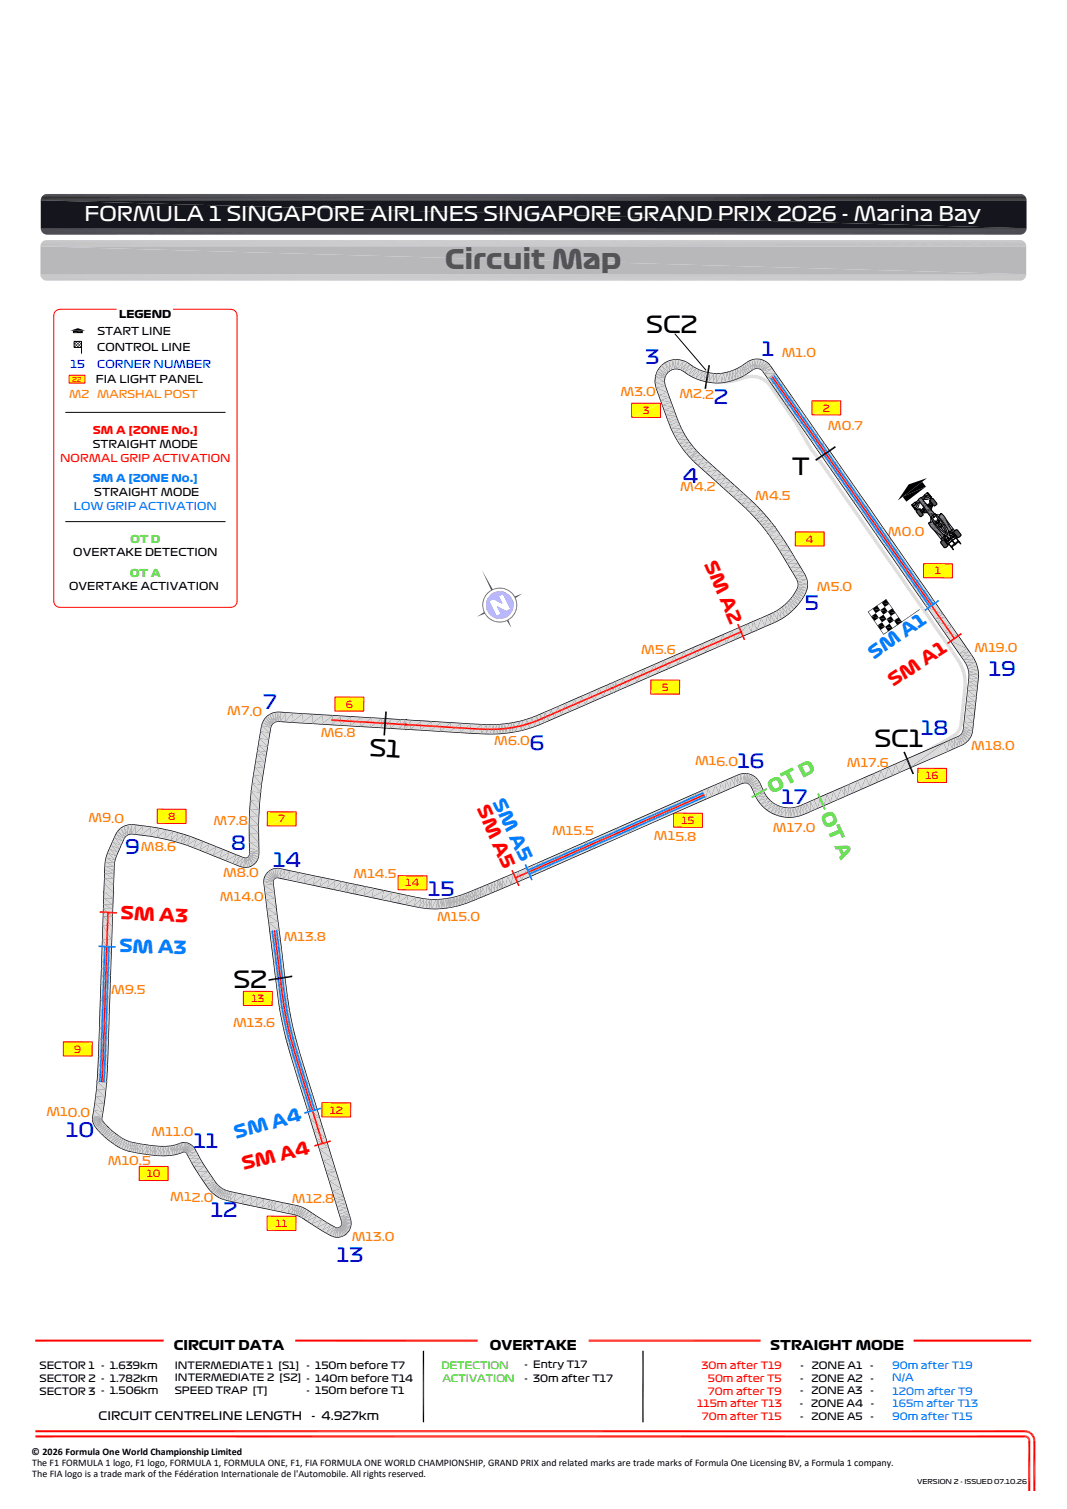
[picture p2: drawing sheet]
<svg xmlns="http://www.w3.org/2000/svg" width="210mm" height="297mm" viewBox="0 0 210 297" stroke-linecap="round" stroke-linejoin="round" font-family="sans-serif">
<defs><g id="words">
<text font-size="5.2" fill="#545454" x="87.6" y="53">Circuit Map</text>
<g font-size="4.6">
<text x="127.2" y="65.5">SC2</text>
<text x="155.9" y="93.5">T</text>
<text x="72.6" y="148.7" transform="rotate(3 72.6 148.7)">S1</text>
<text x="172.1" y="147.1">SC1</text>
<text x="45.9" y="194.5">S2</text>
</g>
<text font-size="3.9" fill="#fff" x="16.7" y="43.4">FORMULA 1 SINGAPORE AIRLINES SINGAPORE GRAND PRIX 2026 - Marina Bay</text>
<g font-size="3.9" fill="#00f">
<text x="127" y="71.6">3</text>
<text x="149.9" y="70.1">1</text>
<text x="140.5" y="79.5">2</text>
<text x="134.4" y="95.1">4</text>
<text x="158.4" y="120.2">5</text>
<text x="194.6" y="133">19</text>
<text x="51.8" y="139.5">7</text>
<text x="104.3" y="147.6">6</text>
<text x="181.3" y="144.6">18</text>
<text x="145.2" y="151.2">16</text>
<text x="153.8" y="158.3">17</text>
<text x="45.5" y="167.4">8</text>
<text x="24.7" y="168.1">9</text>
<text x="53.8" y="170.6">14</text>
<text x="84.2" y="176.3">15</text>
<text x="13" y="223.9">10</text>
<text x="38.1" y="226">11</text>
<text x="41.5" y="239.6">12</text>
<text x="66.3" y="248.3">13</text>
</g>
<g font-size="3.5" fill="#f00">
<text x="138.5" y="111" transform="rotate(67 138.5 111)">SM A2</text>
<text x="175.8" y="135.3" transform="rotate(-33 175.8 135.3)">SM A1</text>
<text x="93.7" y="159.1" transform="rotate(66 93.7 159.1)">SM A5</text>
<text x="23.7" y="181" transform="rotate(3 23.7 181)">SM A3</text>
<text x="47.9" y="230.3" transform="rotate(-14 47.9 230.3)">SM A4</text>
</g>
<g font-size="3.5" fill="#007eff">
<text x="172" y="129.9" transform="rotate(-35 172 129.9)">SM A1</text>
<text x="96.9" y="157.9" transform="rotate(65 96.9 157.9)">SM A5</text>
<text x="23.4" y="187.5" transform="rotate(1 23.4 187.5)">SM A3</text>
<text x="46.4" y="224.2" transform="rotate(-15 46.4 224.2)">SM A4</text>
</g>
<g font-size="3.5" fill="#37dd00">
<text x="151.9" y="156.2" transform="rotate(-27 151.9 156.2)">OT D</text>
<text x="161.4" y="160.4" transform="rotate(66 161.4 160.4)">OT A</text>
</g>
<g font-size="2.6">
<text x="34.2" y="265.8">CIRCUIT DATA</text>
<text x="96.4" y="265.8">OVERTAKE</text>
<text x="151.6" y="265.8">STRAIGHT MODE</text>
</g>
<g font-size="2.4" fill="#ff7e00">
<text x="153.8" y="70.2">M1.0</text>
<text x="122.1" y="78">M3.0</text>
<text x="133.7" y="78.4">M2.2</text>
<text x="162.9" y="84.6">M0.7</text>
<text x="133.9" y="96.6">M4.2</text>
<text x="148.6" y="98.3">M4.5</text>
<text x="174.8" y="105.4">M0.0</text>
<text x="160.8" y="116.4">M5.0</text>
<text x="126.2" y="128.7">M5.6</text>
<text x="191.8" y="128.4">M19.0</text>
<text x="44.7" y="140.8">M7.0</text>
<text x="63.1" y="145.1">M6.8</text>
<text x="97.3" y="146.7">M6.0</text>
<text x="191.1" y="147.6">M18.0</text>
<text x="136.8" y="150.7">M16.0</text>
<text x="166.7" y="150.9">M17.6</text>
<text x="17.4" y="161.9">M9.0</text>
<text x="27.7" y="167.6">M8.6</text>
<text x="42" y="162.4">M7.8</text>
<text x="108.6" y="164.3">M15.5</text>
<text x="128.7" y="165.4">M15.8</text>
<text x="152.1" y="163.7">M17.0</text>
<text x="43.9" y="172.7">M8.0</text>
<text x="69.6" y="172.8">M14.5</text>
<text x="43.3" y="177.3">M14.0</text>
<text x="55.8" y="185.3">M13.8</text>
<text x="86" y="181.4">M15.0</text>
<text x="21.9" y="195.7">M9.5</text>
<text x="45.9" y="202.2">M13.6</text>
<text x="9.1" y="219.8">M10.0</text>
<text x="29.8" y="223.6">M11.0</text>
<text x="21.2" y="229.3">M10.5</text>
<text x="33.5" y="236.5">M12.0</text>
<text x="57.4" y="236.9">M12.8</text>
<text x="69.2" y="244.3">M13.0</text>
</g>
<g font-size="2.3">
<text x="19.4" y="279.5">CIRCUIT CENTRELINE LENGTH</text>
<text x="61.3" y="279.5">- 4.927km</text>
</g>
<g font-size="2.1">
<text x="19.2" y="65.9">START LINE</text>
<text x="23.4" y="62.5">LEGEND</text>
<text x="19.1" y="69.2">CONTROL LINE</text>
<text x="18.9" y="75.4">FIA LIGHT PANEL</text>
<text x="18.3" y="88.2">STRAIGHT MODE</text>
<text x="18.6" y="97.7">STRAIGHT MODE</text>
<text x="14.4" y="109.5">OVERTAKE DETECTION</text>
<text x="13.6" y="116.2">OVERTAKE ACTIVATION</text>
</g>
<g font-size="2.1" fill="#00f">
<text x="13.8" y="72.4">15</text>
<text x="19.1" y="72.4">CORNER NUMBER</text>
</g>
<g font-size="2.1" fill="#ff7e00">
<text x="13.6" y="78.4">M2</text>
<text x="19.1" y="78.4">MARSHAL POST</text>
</g>
<g font-size="2.1" fill="#f00">
<text x="18.3" y="85.4">SM A [ZONE No.]</text>
<text x="11.8" y="90.9">NORMAL GRIP ACTIVATION</text>
</g>
<g font-size="2.1" fill="#007eff">
<text x="18.3" y="94.8">SM A [ZONE No.]</text>
<text x="14.5" y="100.4">LOW GRIP ACTIVATION</text>
</g>
<g font-size="2.1" fill="#37dd00">
<text x="25.7" y="106.8">OT D</text>
<text x="25.6" y="113.6">OT A</text>
</g>
<g font-size="2">
<text x="7.7" y="269.5">SECTOR 1 - 1.639km</text>
<text x="34.4" y="269.4">INTERMEDIATE 1 [S1]</text>
<text x="60.3" y="269.5">- 150m before T7</text>
<text x="103.2" y="269.2">- Entry T17</text>
<text x="157.6" y="269.5">-</text>
<text x="159.8" y="269.5">ZONE A1</text>
<text x="171.2" y="269.5">-</text>
<text x="7.7" y="274.5">SECTOR 3 - 1.506km</text>
<text x="7.7" y="272">SECTOR 2 - 1.782km</text>
<text x="34.4" y="274.4">SPEED TRAP [T]</text>
<text x="34.4" y="271.9">INTERMEDIATE 2 [S2] - 140m before T14</text>
<text x="60.3" y="274.5">- 150m before T1</text>
<text x="103.2" y="272">- 30m after T17</text>
<text x="157.5" y="272">-</text>
<text x="157.5" y="274.5">-</text>
<text x="159.7" y="272">ZONE A2</text>
<text x="159.7" y="274.5">ZONE A3</text>
<text x="171.3" y="274.5">-</text>
<text x="171.3" y="272">-</text>
<text x="157.4" y="277">-</text>
<text x="157.5" y="279.5">-</text>
<text x="159.6" y="277">ZONE A4</text>
<text x="159.7" y="279.5">ZONE A5</text>
<text x="171.3" y="279.5">-</text>
<text x="171.4" y="277">-</text>
<text x="6.2" y="286.3">© 2026 Formula One World Championship Limited</text>
<text x="6.3" y="290.7">The FIA logo is a trade mark of the Fédération Internationale de l'Automobile. All rights reserved.</text>
<text x="6.3" y="288.5">The F1 FORMULA 1 logo, F1 logo, FORMULA 1, FORMULA ONE, F1, FIA FORMULA ONE WORLD CHAMPIONSHIP, GRAND PRIX and related marks are trade marks of Formula One Licensing BV, a Formula 1 company.</text>
</g>
<g font-size="2" fill="#37dd00">
<text x="86.9" y="269.5">DETECTION</text>
<text x="87.1" y="272">ACTIVATION</text>
</g>
<g font-size="2" fill="#f00">
<text x="138" y="269.5">30m after T19</text>
<text x="139.3" y="272">50m after T5</text>
<text x="139.3" y="274.5">70m after T9</text>
<text x="137.2" y="277">115m after T13</text>
<text x="138.1" y="279.5">70m after T15</text>
</g>
<g font-size="2" fill="#007eff">
<text x="175.6" y="269.5">90m after T19</text>
<text x="175.6" y="271.8">N/A</text>
<text x="175.6" y="274.5">120m after T9</text>
<text x="175.6" y="277">165m after T13</text>
<text x="175.6" y="279.5">90m after T15</text>
</g>
<g font-size="1.9" fill="#f00">
<text x="126.5" y="81.5">3</text>
<text x="161.9" y="81">2</text>
<text x="158.6" y="106.8">4</text>
<text x="184" y="113.1">1</text>
<text x="130.2" y="136">5</text>
<text x="68.1" y="139.3">6</text>
<text x="182.1" y="153.3">16</text>
<text x="33.1" y="161.4">8</text>
<text x="54.8" y="161.9">7</text>
<text x="134.1" y="162.2">15</text>
<text x="79.8" y="174.5">14</text>
<text x="49.5" y="197.2">13</text>
<text x="14.6" y="207.2">9</text>
<text x="64.9" y="219.2">12</text>
<text x="28.9" y="231.7">10</text>
<text x="54.2" y="241.5">11</text>
</g>
<text font-size="1.3" fill="#f00" x="14.2" y="75.1">22</text>
<text font-size="1.3" x="180.5" y="292.1">VERSION 2 - ISSUED 07.10.26</text>
</g></defs>
<g fill="#dcdcdc">
<path d="M188.3 127.8l1.4-.9 1.6 2.3z"/>
<path d="M188.3 127.8l3 1.4-1.4 .9z"/>
</g>
<path d="M178.8 95.4l3.6-1.3-5.7 4.4zM177.6 97.8l3.9-3 .7 1zM177.6 97.8l4.6-2-3.8 2.9z" fill="#000"/>
<g fill="#ff0">
<path d="M159.8 78.9h5.4l-5.4 2.8z"/>
<path d="M160.1 81.7l5.4-2.8v2.8z"/>
<path d="M159.8 81.7l5.7-2.8-5.4 2.8z"/>
<path d="M159.8 81.7l5.4-2.8h.3z"/>
</g>
<path d="M159.8 78.9h5.7v2.8h-5.7z" fill="none" stroke="#f00" stroke-width=".2"/>
<g fill="#ff0">
<path d="M124.3 79.4h5.4l-5.4 2.7z"/>
<path d="M124.6 82.1l5.4-2.7v2.8z"/>
<path d="M124.3 82.1l5.7-2.7-5.4 2.7z"/>
<path d="M124.3 82.1l5.4-2.7h.3z"/>
</g>
<path d="M124.3 79.4h5.7v2.8l-5.7-.1z" fill="none" stroke="#f00" stroke-width=".2"/>
<g fill="#ff0">
<path d="M156.5 104.7h5.4l-5.4 2.8z"/>
<path d="M156.8 107.5l5.4-2.8v2.8z"/>
<path d="M156.5 107.5l5.7-2.8-5.4 2.8z"/>
<path d="M156.5 107.5l5.4-2.8h.3z"/>
</g>
<path d="M156.5 104.7h5.7v2.8h-5.7z" fill="none" stroke="#f00" stroke-width=".2"/>
<g fill="#ff0">
<path d="M128.1 133.9h5.4l-5.4 2.7z"/>
<path d="M128.4 136.6l5.4-2.7-.1 2.8z"/>
<path d="M128.1 136.6l5.7-2.7-5.4 2.7z"/>
<path d="M128.1 136.6l5.4-2.7h.3z"/>
</g>
<path d="M128.1 133.9h5.7l-.1 2.8-5.6-.1z" fill="none" stroke="#f00" stroke-width=".2"/>
<g fill="#ff0">
<path d="M65.9 137.2h5.4l-5.4 2.8z"/>
<path d="M66.2 140l5.4-2.8v2.8z"/>
<path d="M65.9 140l5.7-2.8-5.4 2.8z"/>
<path d="M65.9 140l5.4-2.8h.3z"/>
</g>
<path d="M65.9 137.2h5.7v2.8h-5.7z" fill="none" stroke="#f00" stroke-width=".2"/>
<g fill="#ff0">
<path d="M30.9 159.3h5.4l-5.4 2.8z"/>
<path d="M31.2 162.1l5.4-2.8v2.8z"/>
<path d="M30.9 162.1l5.7-2.8-5.4 2.8z"/>
<path d="M30.9 162.1l5.4-2.8h.3z"/>
</g>
<path d="M30.9 159.3h5.7v2.8h-5.7z" fill="none" stroke="#f00" stroke-width=".2"/>
<g fill="#ff0">
<path d="M52.6 159.8h5.4l-5.4 2.8z"/>
<path d="M52.9 162.6l5.4-2.8v2.8z"/>
<path d="M52.6 162.6l5.7-2.8-5.4 2.8z"/>
<path d="M52.6 162.6l5.4-2.8h.3z"/>
</g>
<path d="M52.6 159.8h5.7v2.8h-5.7z" fill="none" stroke="#f00" stroke-width=".2"/>
<g fill="#ff0">
<path d="M12.5 205.1h5.4l-5.4 2.8z"/>
<path d="M12.7 207.9l5.5-2.8-.1 2.8z"/>
<path d="M12.5 207.9l5.7-2.8-5.5 2.8z"/>
<path d="M12.5 207.9l5.4-2.8h.3z"/>
</g>
<path d="M12.5 205.1h5.7l-.1 2.8h-5.6z" fill="none" stroke="#f00" stroke-width=".2"/>
<g fill="#ff0">
<path d="M27.4 229.6h5.4l-5.4 2.8z"/>
<path d="M27.7 232.4l5.4-2.8v2.8z"/>
<path d="M27.4 232.4l5.7-2.8-5.4 2.8z"/>
<path d="M27.4 232.4l5.4-2.8h.3z"/>
</g>
<path d="M27.4 229.6h5.7v2.8h-5.7z" fill="none" stroke="#f00" stroke-width=".2"/>
<g fill="#ff0">
<path d="M52.6 239.4h5.4l-5.4 2.8z"/>
<path d="M52.9 242.2l5.4-2.8-.1 2.8z"/>
<path d="M52.6 242.2l5.7-2.8-5.4 2.8z"/>
<path d="M52.6 242.2l5.4-2.8h.3z"/>
</g>
<path d="M52.6 239.4h5.7l-.1 2.8h-5.6z" fill="none" stroke="#f00" stroke-width=".2"/>
<g fill="#ff0">
<path d="M47.9 195.1l5.4 .1-5.4 2.7z"/>
<path d="M48.2 197.9l5.4-2.7v2.7z"/>
<path d="M47.9 197.9l5.7-2.7-5.4 2.7z"/>
<path d="M47.9 197.9l5.4-2.7h.3z"/>
</g>
<path d="M47.9 195.1l5.7 .1v2.7h-5.7z" fill="none" stroke="#f00" stroke-width=".2"/>
<g fill="#ff0">
<path d="M78.3 172.4h5.4l-5.4 2.8z"/>
<path d="M78.6 175.2l5.4-2.8v2.8z"/>
<path d="M78.3 175.2l5.7-2.8-5.4 2.8z"/>
<path d="M78.3 175.2l5.4-2.8h.3z"/>
</g>
<path d="M78.3 172.4h5.7v2.8h-5.7z" fill="none" stroke="#f00" stroke-width=".2"/>
<g fill="#ff0">
<path d="M63.4 217.1h5.3l-5.4 2.8z"/>
<path d="M63.6 219.9l5.4-2.8v2.8z"/>
<path d="M63.3 219.9l5.7-2.8-5.4 2.8z"/>
<path d="M63.3 219.9l5.4-2.8h.3z"/>
</g>
<path d="M63.4 217.1h5.6v2.8h-5.7z" fill="none" stroke="#f00" stroke-width=".2"/>
<g fill="#ff0">
<path d="M132.6 160.1h5.4l-5.4 2.7z"/>
<path d="M132.8 162.8l5.4-2.7v2.8z"/>
<path d="M132.6 162.8l5.6-2.7-5.4 2.7z"/>
<path d="M132.6 162.8l5.4-2.7h.2z"/>
</g>
<path d="M132.6 160.1h5.6v2.8l-5.6-.1z" fill="none" stroke="#f00" stroke-width=".2"/>
<g fill="#ff0">
<path d="M180.6 151.2l5.4 .1-5.4 2.7z"/>
<path d="M180.9 154l5.4-2.7v2.7z"/>
<path d="M180.6 154l5.7-2.7-5.4 2.7z"/>
<path d="M180.6 154l5.4-2.7h.3z"/>
</g>
<path d="M180.6 151.2l5.7 .1v2.7h-5.7z" fill="none" stroke="#f00" stroke-width=".2"/>
<g fill="#ff0">
<path d="M181.8 111h5.4l-5.4 2.7z"/>
<path d="M182 113.7l5.4-2.7v2.7z"/>
<path d="M181.8 113.7l5.6-2.7-5.4 2.7z"/>
<path d="M181.8 113.7l5.4-2.7h.2z"/>
</g>
<path d="M181.8 111h5.6v2.7h-5.6z" fill="none" stroke="#f00" stroke-width=".2"/>
<g fill="#545454">
<path d="M185.2 101.1l.2 .1h-.3z"/>
<path d="M185.2 101.1l.2 .1z"/>
<path d="M185.1 101.2h.3z"/>
<path d="M185.1 101.2l.4 .1z"/>
<path d="M185.1 101.3l.6 .2-.7-.1z"/>
<path d="M185.1 101.3l.6 .2z"/>
<path d="M185 101.4l.8 .2-.8-.1z"/>
<path d="M185 101.4l.8 .2z"/>
<path d="M185 101.5l.8 .1z"/>
<path d="M184.9 101.5l.9 .2z"/>
<path d="M184.9 101.6l1 .2-1.1-.2z"/>
<path d="M184.9 101.6l1 .2z"/>
<path d="M184.7 101.7l1.3 .2z"/>
<path d="M184.8 101.6l1.2 .3z"/>
<path d="M184.7 101.7l1.4 .3z"/>
<path d="M184.7 101.7l1.3 .2 .1 .1z"/>
<path d="M184.8 101.8l1.4 .5-1.2-.2z"/>
<path d="M184.8 101.8l1.3 .2 .1 .3z"/>
<path d="M185 102.1l1.4 .6-.9-.1z"/>
<path d="M185 102.1l1.2 .2 .2 .4z"/>
<path d="M185.5 102.6l1.1 .5-.9-.1z"/>
<path d="M185.5 102.6l.9 .1 .2 .4z"/>
<path d="M183.5 102.7h.1z"/>
<path d="M183.3 102.8h.3z"/>
<path d="M183.4 102.7l.2 .1z"/>
<path d="M183.2 102.8l.5 .1z"/>
<path d="M183.3 102.8l.4 .1z"/>
<path d="M183.1 102.9l.6 .1z"/>
<path d="M183.2 102.8l.5 .2z"/>
<path d="M183 102.9l.8 .1z"/>
<path d="M183.1 102.9l.7 .1z"/>
<path d="M182.9 102.9l.9 .1z"/>
<path d="M182.8 103l1.1 .1z"/>
<path d="M182.9 102.9l1 .2z"/>
<path d="M182.8 103l1.1 .2z"/>
<path d="M185.7 103l1.1 .6-.7-.1z"/>
<path d="M185.7 103l.9 .1 .2 .5z"/>
<path d="M182.7 103l1.3 .4-1.1-.1z"/>
<path d="M182.7 103l1.2 .2 .1 .2z"/>
<path d="M186.1 103.5l.9 .4-.7-.1z"/>
<path d="M186.1 103.5l.7 .1 .2 .3z"/>
<path d="M182.9 103.3l1.3 .3-1.2-.2z"/>
<path d="M182.9 103.3l1.1 .1 .2 .2z"/>
<path d="M186.3 103.8l.8 .2z"/>
<path d="M186.4 103.9l.7 .2z"/>
<path d="M183 103.4l1.4 .4-1.3-.1z"/>
<path d="M183 103.4l1.2 .2 .2 .2z"/>
<path d="M186.4 103.9l.9 .5-.8-.2z"/>
<path d="M186.4 103.9l.7 .2 .2 .3z"/>
<path d="M186.5 104.2l.7 .3z"/>
<path d="M186.5 104.2l.8 .2-.1 .1z"/>
<path d="M183.1 103.7l1.6 .5-1.2-.1z"/>
<path d="M183.1 103.7l1.3 .1 .3 .4z"/>
<path d="M186.6 104.4l.5 .2-.5-.1z"/>
<path d="M186.6 104.4l.6 .1-.1 .1z"/>
<path d="M186.6 104.5l.5 .1z"/>
<path d="M186.7 104.6h.3z"/>
<path d="M186.6 104.5l.4 .1z"/>
<path d="M183.5 104.1l1.4 .3-1.2-.1z"/>
<path d="M183.5 104.1l1.2 .1 .2 .2z"/>
<path d="M183.7 104.3l1.5 .5-1-.2z"/>
<path d="M183.7 104.3l1.2 .1 .3 .4z"/>
<path d="M184.2 104.6l1.2 .4-1-.2z"/>
<path d="M184.2 104.6l1 .2 .2 .2z"/>
<path d="M184.4 104.8l1.3 .4-1-.1z"/>
<path d="M184.4 104.8l1 .2 .3 .2z"/>
<path d="M184.7 105.1l1.2 .2z"/>
<path d="M184.8 105.1l1.1 .2z"/>
<path d="M184.8 105.2l1.1 .1z"/>
<path d="M184.8 105.2l1 .3-.7-.1z"/>
<path d="M184.8 105.2l1.1 .1-.1 .2z"/>
<path d="M185.1 105.4l.7 .1z"/>
<path d="M185.1 105.5l.6 .1z"/>
<path d="M185.1 105.5h.7z"/>
<path d="M185.2 105.6l.5 .1z"/>
<path d="M185.2 105.6h.5z"/>
<path d="M185.3 105.8h.2z"/>
<path d="M185.2 105.6l.3 .2z"/>
<path d="M185.2 105.6l.5 .1-.2 .1z"/>
<path d="M187.4 104.4l.2-.3 .2 .3z"/>
<path d="M187.4 104.4l.5 .1z"/>
<path d="M187.4 104.4l.3 .2h-.4z"/>
<path d="M187.4 104.4l.5 .1-.2 .1z"/>
<path d="M187.3 104.6l.4 .1h-.4z"/>
<path d="M187.3 104.6h.4v.1z"/>
<path d="M187.3 104.7l.4 .1z"/>
<path d="M186.7 104.7h.5z"/>
<path d="M186.9 104.6l.3 .1z"/>
<path d="M187.3 104.8h.4z"/>
<path d="M186.7 104.7l.6 .1z"/>
<path d="M187.4 104.8l.4 .2z"/>
<path d="M187.3 104.8l.4 .1z"/>
<path d="M186.8 104.7l.6 .1z"/>
<path d="M186.8 104.7l1 .3z"/>
<path d="M186.7 104.8l.1 .1z"/>
<path d="M186.7 104.9h.1z"/>
<path d="M187.1 104.9l.9 .3z"/>
<path d="M187.1 104.9l.7 .1 .2 .2z"/>
<path d="M187.5 105.2h.1z"/>
<path d="M187.9 105.2h.1z"/>
<path d="M187.7 105.2h.3z"/>
<path d="M187.8 105.3l.1 .1z"/>
<path d="M188 105.4l.2 .1z"/>
<path d="M187.7 105.4h.3z"/>
<path d="M187.6 105.5l.1-.1 .6 .2z"/>
<path d="M187.7 105.4l.6 .2z"/>
<path d="M186.7 104.9l.3 .5h-.1z"/>
<path d="M186.7 104.9h.1l.2 .5z"/>
<path d="M187 105.4l.5-.2z"/>
<path d="M187.2 105.5l.4-.3z"/>
<path d="M186.9 105.4h.1z"/>
<path d="M187 105.4l.1 .1z"/>
<path d="M187 105.4l.2 .1z"/>
<path d="M186.9 105.4l.2 .1z"/>
<path d="M186 105.3l.4 .2h-.3z"/>
<path d="M186 105.3l.4 .2z"/>
<path d="M187.3 105.7l.3-.2 .2 .2z"/>
<path d="M187.6 105.5l.7 .1-.5 .1z"/>
<path d="M187.3 105.7h.5z"/>
<path d="M186.9 105.5l.3 .2z"/>
<path d="M185.9 105.3v.3l-.1-.1z"/>
<path d="M185.9 105.3v.3z"/>
<path d="M187 105.7h.2z"/>
<path d="M186.1 105.5l.4 .2z"/>
<path d="M187.1 105.8l.2-.1 .3 .2z"/>
<path d="M187.3 105.7h.5l-.2 .2z"/>
<path d="M187.1 105.8l.3 .1z"/>
<path d="M187.1 105.8l.5 .1z"/>
<path d="M186.2 105.6l.6 .3z"/>
<path d="M186.5 105.8l.3 .1z"/>
<path d="M187 105.8l.2 .2z"/>
<path d="M187 105.8l.4 .1-.2 .1z"/>
<path d="M186.6 105.9l.3 .1z"/>
<path d="M186.5 105.9h.1z"/>
<path d="M186.6 105.9l.2 .2z"/>
<path d="M186.6 105.9l.3 .1-.1 .1z"/>
<path d="M185.8 105.5l.2 .5-.2-.1z"/>
<path d="M185.8 105.5l.1 .1 .1 .4z"/>
<path d="M185.8 105.9l.2 .1z"/>
<path d="M185.4 105.9l.4 .1z"/>
<path d="M185.1 106l.3-.1 .5 .3z"/>
<path d="M185.4 105.9l.4 .1 .1 .2z"/>
<path d="M186.5 105.9l-.3 .4z"/>
<path d="M186.5 105.9h.1l-.3 .4z"/>
<path d="M185.1 106l.8 .3-.6-.1z"/>
<path d="M185.1 106l.8 .2v.1z"/>
<path d="M186.2 106.3v.1z"/>
<path d="M185.7 106.3h.2z"/>
<path d="M185.3 106.2l.3 .1z"/>
<path d="M185.3 106.2l.4 .1z"/>
<path d="M185.8 106l.3 .4-.2-.1z"/>
<path d="M185.8 106h.2l.1 .4z"/>
<path d="M185.8 106.3h.1z"/>
<path d="M185.9 106.3l.2 .2z"/>
<path d="M185.8 106.3l.1 .1z"/>
<path d="M185.9 106.4l.2 .1z"/>
<path d="M185.3 106.2l.1 .2z"/>
<path d="M185.3 106.2l.3 .1-.2 .1z"/>
<path d="M186 106.6l.2 .1z"/>
<path d="M185.9 106.4l.3 .3z"/>
<path d="M185.9 106.4l.2 .1 .1 .2z"/>
</g>
<path d="M182.8 103l.8 1.2 1.8 1.7 .5-.6" fill="none" stroke="#000" stroke-width=".2"/>
<g fill="#545454">
<path d="M182.9 98.5l.1 .1z"/>
<path d="M183 98.6l.1 .1z"/>
<path d="M182.9 98.8h.3z"/>
<path d="M183 98.7l.2 .1z"/>
<path d="M182.9 98.8l.3 .1z"/>
<path d="M182.9 98.8l.4 .1z"/>
<path d="M183 98.9l.2 .1z"/>
<path d="M183 98.9h.3z"/>
<path d="M183.1 99.1l.2-.1 .2 .2z"/>
<path d="M182.8 99.3l.3-.2 .3 .3z"/>
<path d="M183.1 99.1l.4 .1-.1 .2z"/>
<path d="M183.3 99.3l.1 .1z"/>
<path d="M182.8 99.3l.5 .1z"/>
<path d="M182.8 99.3h.5z"/>
<path d="M183.1 99.4l.1 .1h-.2z"/>
<path d="M183.1 99.4h.2l-.1 .1z"/>
<path d="M182.5 99.4l.3-.1 .1 .1z"/>
<path d="M182.8 99.3l.3 .1h-.2z"/>
<path d="M182.5 99.4l.3 .1z"/>
<path d="M182.5 99.4h.4z"/>
<path d="M183 99.5v.2h-.2z"/>
<path d="M183 99.5h.2l-.2 .2z"/>
<path d="M182.8 99.7h.2z"/>
<path d="M182.5 99.4l.2 .3z"/>
<path d="M182.5 99.4l.3 .1-.1 .2z"/>
<path d="M182.8 99.7h.1z"/>
<path d="M183.3 99.4v.5l-.2-.1z"/>
<path d="M183.3 99.4h.1l-.1 .5z"/>
<path d="M183.1 99.8l.1 .3-.2-.1z"/>
<path d="M183.1 99.8l.2 .1-.1 .2z"/>
<path d="M181.9 99.9v.1z"/>
<path d="M183.1 100.2h.1z"/>
<path d="M183 100l.2 .2z"/>
<path d="M183 100l.2 .1v.1z"/>
<path d="M181.8 100l.2 .1h-.3z"/>
<path d="M181.8 100l.2 .1z"/>
<path d="M182 100.3h.1z"/>
<path d="M181.9 100.3h.1z"/>
<path d="M180.8 100.1l.1 .1z"/>
<path d="M181.7 100.1l.1 .2h-.3z"/>
<path d="M181.7 100.1h.3l-.2 .2z"/>
<path d="M180.8 100.2h.2z"/>
<path d="M181 100.3h.2z"/>
<path d="M181.1 100.2l.1 .1z"/>
<path d="M180.8 100.2l.2 .1z"/>
<path d="M180.8 100.2l.4 .1z"/>
<path d="M181.8 100.4l.1-.1 .1 .1z"/>
<path d="M181.9 100.3l.1 .1z"/>
<path d="M180.9 100.3l.4 .1z"/>
<path d="M181.6 100.5h.3z"/>
<path d="M181.8 100.4h.2z"/>
<path d="M181.5 100.3l.1 .2h-.2z"/>
<path d="M181.5 100.3h.3l-.2 .2z"/>
<path d="M181 100.4h.3z"/>
<path d="M181.9 100.6h.3l.2 .1z"/>
<path d="M182.2 100.6l.2 .1z"/>
<path d="M181 100.4l.2 .1z"/>
<path d="M181 100.4h.3l-.1 .1z"/>
<path d="M181.7 100.7l.8 .1z"/>
<path d="M181.9 100.6l.6 .2z"/>
<path d="M181.5 100.7l.8 .1z"/>
<path d="M181.4 100.5l.1 .2h-.2z"/>
<path d="M181.4 100.5h.5l-.4 .2z"/>
<path d="M181.2 100.7l1 .1z"/>
<path d="M181.3 100.7l1 .1z"/>
<path d="M181.3 100.7l.8 .1h-.7z"/>
<path d="M181.2 100.7l.9 .1z"/>
</g>
<path d="M180.8 100.2h.4l.1 .2M182.1 100.3l-.6 .4 .8-.1M185.1 101.2l-.3 .1-.8-.1" fill="none" stroke="#000" stroke-width=".2"/>
<g fill="none" stroke="#545454" stroke-width=".2">
<path d="M183 98.5l.9 1.1M183 98.4l1 1.2M183 98.6l.8 .9M183.1 98.4l.9 1.1M183.2 98.3l.9 1.2M183.2 98.3l.9 1.1M183.3 98.2l.9 1.2M183.3 98.2l1 1.2M183.4 98.1l.9 1.2M183.5 98.1l.9 1.2M183.6 98.1l.7 1M180.3 100.6l.9 1.1"/>
<path d="M180.3 100.7l.8 1M180.4 100.5l.9 1.2M180.4 100.5l.9 1.1M180.5 100.4l.9 1.2M180.5 100.4l.9 1.1M180.6 100.3l.9 1.2M180.6 100.3l1 1.2M180.7 100.2l.9 1.2M180.8 100.2l.9 1.1M180.9 100.3l.7 .9M185.1 106.7l.9 1.1M185.1 106.8l.8 1"/>
<path d="M185.2 106.6l.9 1.2M185.2 106.6l1 1.1M185.3 106.5l.9 1.2M185.3 106.5l1 1.2M185.4 106.4l.9 1.2M185.4 106.4l1 1.2M185.5 106.3l.9 1.2M185.6 106.3l.9 1.2M185.6 106.3l.9 1.1M185.7 106.3l.8 1M185.7 107.7l.1 .1M187.7 104.7l.8 1.1"/>
<path d="M187.7 104.6l.9 1.2M187.7 104.6l1 1.2M187.8 104.5l.9 1.2M187.9 104.5l.9 1.2M187.9 104.5l.9 1.1M188 104.4l.9 1.2M188 104.4l1 1.2M188.1 104.3l.9 1.2M188.2 104.3l.9 1.2M188.2 104.3l.9 1.1M188.3 104.3l.8 1"/>
</g>
<g fill="#545454">
<path d="M186.9 106l.1 .1-.2-.1z"/>
<path d="M186.9 106l.1 .1z"/>
<path d="M186.8 106l.2 .2z"/>
<path d="M186.8 106l.2 .1z"/>
<path d="M186.7 106.1l.3 .1z"/>
<path d="M186.2 106.6l.5-.4v.4z"/>
<path d="M186.7 106.2h.3l-.3 .4z"/>
<path d="M186.2 106.6l.4 .1z"/>
<path d="M186.2 106.6h.5z"/>
<path d="M186.3 106.7l.2 .1z"/>
<path d="M186.3 106.7h.3z"/>
<path d="M186.3 106.8l.2 .1z"/>
<path d="M186.3 106.8h.2z"/>
<path d="M186.2 106.9h.3l-.1 .2z"/>
<path d="M186.2 106.9h.3z"/>
</g>
<path d="M183.3 98.9l-.8 .5M184.7 101.7l1.7 2.2M185.2 106.6l.5-.3 .8 1v.1l-.4 .4h-.3l-.7-.9zM185.8 105.5l.1 .9M185.9 105.3l.3 1.4" fill="none" stroke="#000" stroke-width=".2"/>
<g fill="#545454">
<path d="M181.2 97.9l.1 .1z"/>
<path d="M181 98.1l.2-.1 .3 .2z"/>
<path d="M181.2 98l.3 .2z"/>
<path d="M180.7 98.3l.3-.2 .7 .3z"/>
<path d="M181 98.1l.5 .1 .2 .2z"/>
<path d="M180.7 98.3l1 .1z"/>
<path d="M180.7 98.3l1 .2z"/>
<path d="M180.7 98.4l1.1 .2z"/>
<path d="M180.7 98.4l1.4 .6-1-.1z"/>
<path d="M180.7 98.4l1.1 .2 .3 .4z"/>
<path d="M181.1 98.9l1.3 .5-1.1-.2z"/>
<path d="M181.1 98.9l1 .1 .3 .4z"/>
<path d="M181.3 99.2l1.6 .8-1.1-.2z"/>
<path d="M181.3 99.2l1.1 .2 .5 .6z"/>
<path d="M181.8 99.8l1.3 .4-1.2-.2z"/>
<path d="M181.8 99.8l1.1 .2 .2 .2z"/>
<path d="M181.9 100l1.4 .5-1.2-.2z"/>
<path d="M181.9 100l1.2 .2 .2 .3z"/>
<path d="M182.7 100.4l.6 .1z"/>
<path d="M182.1 100.3l.6 .1z"/>
<path d="M182.7 100.4l.7 .1z"/>
<path d="M182.2 100.3l1.5 .6-1.3-.2z"/>
<path d="M182.2 100.3l1.2 .2 .3 .4z"/>
<path d="M182.4 100.7l1.5 .4-1.4-.2z"/>
<path d="M182.4 100.7l1.3 .2 .2 .2z"/>
<path d="M182.5 100.9l1.6 .3-1.5-.2z"/>
<path d="M182.5 100.9l1.4 .2 .2 .1z"/>
<path d="M183.3 101.1l.8 .1z"/>
<path d="M182.6 101l.7 .1z"/>
<path d="M183.3 101.1l.8 .2z"/>
<path d="M183.3 101.2l.8 .1z"/>
<path d="M182.6 101l.7 .2z"/>
<path d="M182.6 101.1l.7 .1z"/>
<path d="M182.7 101.1l.6 .1z"/>
<path d="M182.7 101.1l1.5 .2z"/>
<path d="M183.9 101.3l.4 .1z"/>
<path d="M182.7 101.1l1 .2z"/>
<path d="M182.7 101.1l1.2 .2z"/>
<path d="M184 101.3l.5 .3z"/>
<path d="M184.1 101.5l.4 .1z"/>
<path d="M182.7 101.2l.8 .3-.6-.1z"/>
<path d="M182.7 101.2l1 .1-.2 .2z"/>
<path d="M184.1 101.5l.5 .1z"/>
<path d="M184.2 101.6l.5 .1z"/>
<path d="M184.3 101.7l.4 .1z"/>
<path d="M182.9 101.4l.4 .2h-.3z"/>
<path d="M182.9 101.4l.6 .1-.2 .1z"/>
<path d="M183 101.6l.3 .1z"/>
<path d="M183 101.6h.3z"/>
<path d="M183.1 101.7l.2 .1z"/>
<path d="M183.1 101.7h.2z"/>
<path d="M183.1 101.7l.4 .3h-.3z"/>
<path d="M183.1 101.7l.4 .3z"/>
<path d="M183.2 102h.3z"/>
<path d="M184.3 101.7l.8 .6-.4-.1z"/>
<path d="M184.3 101.7l.4 .1 .4 .5z"/>
<path d="M183.2 102l.3 .1z"/>
<path d="M183.3 102.1l.3 .1z"/>
<path d="M183.3 102.2h.3z"/>
<path d="M184.7 102.2l.6 .4h-.4z"/>
<path d="M184.7 102.2l.4 .1 .2 .3z"/>
<path d="M184.9 102.6l.5 .2-.5-.1z"/>
<path d="M184.9 102.6h.4l.1 .2z"/>
<path d="M184.9 102.7l.5 .1z"/>
<path d="M183.3 102.2l.7 .5-.5-.1z"/>
<path d="M183.3 102.2h.3l.4 .5z"/>
<path d="M184.9 102.7l.5 .2z"/>
<path d="M184.9 102.8l.6 .2z"/>
<path d="M184.8 102.9l.8 .2-.9-.1z"/>
<path d="M184.8 102.9l.7 .1 .1 .1z"/>
<path d="M184.6 103.1l.1-.1 1 .2z"/>
<path d="M184.7 103l.9 .1 .1 .1z"/>
<path d="M183.5 102.6l.8 .5-.4-.1z"/>
<path d="M183.5 102.6l.5 .1 .3 .4z"/>
<path d="M184.5 103.1l1.2 .2z"/>
<path d="M184.6 103.1l1.1 .2z"/>
<path d="M184.4 103.1l1.3 .2z"/>
<path d="M183.9 103l.5 .1z"/>
<path d="M183.9 103l1.9 .4z"/>
<path d="M184 103.1l1.8 .3z"/>
<path d="M185.4 103.3l.4 .1z"/>
<path d="M185.4 103.4h.4z"/>
<path d="M184 103.1l1.4 .3z"/>
<path d="M184 103.1l1.4 .2z"/>
<path d="M184 103.2l1.4 .2z"/>
<path d="M184 103.2l1.9 .4-1.7-.2z"/>
<path d="M184 103.2l1.8 .2 .1 .2z"/>
<path d="M184.2 103.4l1.7 .3z"/>
<path d="M184.3 103.5l1 .2z"/>
<path d="M184.3 103.5l1.1 .1-.1 .1z"/>
<path d="M184.4 103.6l.9 .1z"/>
<path d="M184.4 103.6l.5 .1z"/>
<path d="M184.9 103.7h.4z"/>
<path d="M184.5 103.6l.4 .1z"/>
<path d="M184.5 103.7h.4z"/>
<path d="M184.9 103.7l.4 .1z"/>
<path d="M184.5 103.7l.7 .1z"/>
<path d="M184.5 103.7l.8 .1z"/>
<path d="M185.4 103.6l.7 .5h-.3z"/>
<path d="M185.4 103.6l.5 .1 .2 .4z"/>
<path d="M184.6 103.7l.9 .6-.5-.1z"/>
<path d="M184.6 103.7l.6 .1 .3 .5z"/>
<path d="M185 104.2l.6 .2z"/>
<path d="M185.8 104.1l.5 .4-.3-.1z"/>
<path d="M185.8 104.1h.3l.2 .4z"/>
<path d="M186 104.4l.4 .5-.2-.1z"/>
<path d="M186 104.4l.3 .1 .1 .4z"/>
<path d="M185 104.3l1.2 .5h-.5z"/>
<path d="M185 104.3l.6 .1 .6 .4z"/>
<path d="M185.8 104.9l.7 .1 .1 .4z"/>
<path d="M185.7 104.8l.8 .2z"/>
</g>
<path d="M184.9 103.2l.2-.2 .3 .3-.2 .3" fill="none" stroke="#000" stroke-width=".2"/>
<g fill="#545454">
<path d="M182.6 97l.1 .1z"/>
<path d="M182.3 97.1l.1-.1 .2 .2z"/>
<path d="M182.4 97l.2 .2z"/>
<path d="M182.6 97l.3 .3z"/>
<path d="M182.6 97.4l.2 .1z"/>
<path d="M182.1 97.3l.2-.2 .4 .2z"/>
<path d="M182.3 97.1l.4 .2z"/>
<path d="M182 97.3l.6 .1z"/>
<path d="M182.1 97.3h.6z"/>
<path d="M181.9 97.5l.1-.2 .5 .2z"/>
<path d="M182 97.3l.6 .1-.1 .1z"/>
<path d="M182.8 97.3l.3 .3z"/>
<path d="M183 97.6h.1z"/>
<path d="M182.5 97.6l.1-.2 .3 .2z"/>
<path d="M182.6 97.4l.3 .2z"/>
<path d="M182.4 97.6l.6 .1z"/>
<path d="M182.5 97.6l.5 .1z"/>
<path d="M181.9 97.5l.5 .1z"/>
<path d="M181.9 97.5h.6z"/>
<path d="M183 97.6l.2 .1z"/>
<path d="M182.3 97.6l.7 .1z"/>
<path d="M181.9 97.5l.4 .1z"/>
<path d="M182.2 97.6l.8 .1z"/>
<path d="M182 97.6h.2z"/>
<path d="M182 97.6h.3z"/>
<path d="M181.8 97.6h.2z"/>
<path d="M181.9 97.5l.1 .1z"/>
<path d="M182.1 97.7l.8 .1z"/>
<path d="M181.8 97.6l.3 .1z"/>
<path d="M183 97.7l.1 .1z"/>
<path d="M181.8 97.6l1.1 .2z"/>
<path d="M181.6 97.8l.1-.1 1 .2z"/>
<path d="M181.7 97.7l1.2 .1-.2 .1z"/>
<path d="M181.6 97.8l1.1 .1z"/>
<path d="M181.5 97.8l1.2 .2z"/>
<path d="M181.5 97.8l1.1 .2z"/>
<path d="M183.1 98l.1 .1z"/>
<path d="M183.2 98h.1z"/>
<path d="M181.4 97.9l1 .1z"/>
<path d="M181.4 97.9l.7 .1z"/>
<path d="M181.4 97.9l.6 .2z"/>
<path d="M181.3 98l.7 .1z"/>
<path d="M181.3 98l.6 .1z"/>
<path d="M181.4 98l.4 .2z"/>
<path d="M181.4 98l.5 .1-.1 .1z"/>
<path d="M181.5 98.2l.3 .1-.1 .1z"/>
<path d="M181.5 98.2l.3 .1z"/>
<path d="M180.5 98.6l.2-.2 .2 .3z"/>
<path d="M180.7 98.4l.2 .3z"/>
<path d="M180.5 98.6l.4 .1z"/>
<path d="M180.3 98.8l.2-.1 .6 .2z"/>
<path d="M180.5 98.7l.6 .2z"/>
<path d="M180.2 98.9l.1-.1 .6 .2z"/>
<path d="M180.3 98.8l.8 .1-.2 .1z"/>
<path d="M180.2 98.9l.6 .1z"/>
<path d="M180.1 98.9l.7 .1z"/>
<path d="M180.1 98.8v.1z"/>
<path d="M180 98.9h.1z"/>
<path d="M180.1 98.9l.6 .1z"/>
<path d="M180.1 99l.6 .1z"/>
<path d="M180.1 99h.6z"/>
<path d="M179.9 99l.1-.1 .2 .1z"/>
<path d="M180 98.9l.2 .1z"/>
<path d="M180.2 99l.4 .2z"/>
<path d="M180.2 99l.5 .1z"/>
<path d="M179.9 99l.3 .1h-.4z"/>
<path d="M179.9 99l.3 .1z"/>
<path d="M180.2 99.1l.4 .1z"/>
<path d="M180.2 99.2h.4z"/>
<path d="M179.7 99.1l.5 .1z"/>
<path d="M179.8 99.1h.4z"/>
<path d="M180.2 99.2l.3 .2-.4-.1z"/>
<path d="M180.2 99.2h.4l-.1 .2z"/>
<path d="M179.7 99.1l.4 .2-.5-.1z"/>
<path d="M179.7 99.1l.5 .1-.1 .1z"/>
<path d="M180.1 99.3l.4 .1z"/>
<path d="M179.5 99.3l.6 .1z"/>
<path d="M179.6 99.2l.5 .1z"/>
<path d="M180.1 99.4h.4z"/>
<path d="M180.1 99.4l.4 .1z"/>
<path d="M179.5 99.5h.1z"/>
<path d="M179.5 99.3l.4 .2z"/>
<path d="M179.5 99.3l.6 .1-.2 .1z"/>
<path d="M179.4 99.5h.2z"/>
<path d="M179.9 99.6l.2-.2 .3 .3z"/>
<path d="M180.1 99.4l.4 .1-.1 .2z"/>
<path d="M179.6 99.5l.3 .1z"/>
<path d="M179.6 99.5h.3z"/>
<path d="M179.9 99.6l.5 .1z"/>
<path d="M179.7 99.6l.1 .1z"/>
<path d="M179.7 99.6h.2z"/>
<path d="M179.8 99.7l.6 .1z"/>
<path d="M179.8 99.7h.6z"/>
<path d="M179.8 99.7l.5 .1z"/>
<path d="M179.4 99.5l.4 .3z"/>
<path d="M179.8 99.7l.4 .2z"/>
<path d="M179.8 99.7l.5 .1-.1 .1z"/>
<path d="M179.9 99.9l.2 .1z"/>
<path d="M179.9 99.9h.3z"/>
<path d="M180 99.9l.1 .1z"/>
<path d="M179.7 99.8l.2 .2z"/>
<path d="M180 100l.1 .1z"/>
<path d="M180 100.1h.1z"/>
<path d="M179.8 100l.2 .1z"/>
<path d="M180.4 100.2v.1l-.1-.1z"/>
<path d="M180.4 100.2v.1z"/>
<path d="M179.9 100.1l.1 .1z"/>
<path d="M180.2 100.3l.1-.1z"/>
<path d="M180.3 100.2l.1 .1-.1 .1z"/>
<path d="M180.2 100.3l.1 .1z"/>
</g>
<path d="M182.7 97.3l.5 .6M183 98.4l.4-.3 .3 .1 .6 .8v.3l-.4 .3-.2-.1-.7-.9zM183.3 99l-.8 .4M183.5 99.2l-.3 1M186 105.3l.2 1.3M186.6 105.9l-.4 .5M186.9 106l-.7 .6" fill="none" stroke="#000" stroke-width=".2"/>
<g fill="#545454">
<path d="M187.2 106h.1z"/>
<path d="M188.1 105.9l.2 .2z"/>
<path d="M187.9 106l.2-.1z"/>
<path d="M188.1 105.9l-.2 .1z"/>
<path d="M187.2 106l.1 .1z"/>
<path d="M187 106.1h.3z"/>
<path d="M187.1 106l.2 .1z"/>
<path d="M187 106.1l.4 .2-.4-.1z"/>
<path d="M187 106.1l.4 .2z"/>
<path d="M188.3 106.1l.3 .4z"/>
<path d="M187.5 106.3l.4-.3z"/>
<path d="M187.9 106l-.3 .3z"/>
<path d="M187 106.2l.5 .1z"/>
<path d="M187.1 106.3h.4z"/>
<path d="M187.4 106.4l.1-.1z"/>
<path d="M187.5 106.3l-.1 .1z"/>
<path d="M187.1 106.3l.3 .1z"/>
<path d="M188.4 106.6l.2-.1 .1 .1z"/>
<path d="M188.6 106.5l.1 .1z"/>
<path d="M188.4 106.6h.3z"/>
<path d="M188.4 106.6l.3 .1z"/>
<path d="M188.7 106.7h.1z"/>
<path d="M187.2 106.4l.1 .1z"/>
<path d="M187.2 106.4h.2z"/>
<path d="M188.7 106.7l.4 .4z"/>
<path d="M187.9 107l.5-.4-.2 .5z"/>
<path d="M188.4 106.6l.3 .1-.5 .4z"/>
<path d="M187.8 107.1h.3z"/>
<path d="M187.9 107l.3 .1z"/>
<path d="M186.6 107l.7-.5z"/>
<path d="M186.7 107l.6-.5z"/>
<path d="M187.7 107.1l.3 .1z"/>
<path d="M187.2 107.6l.5-.4-.3 .4z"/>
<path d="M187.7 107.2h.3l-.6 .4z"/>
<path d="M186.6 107l.6 .6z"/>
<path d="M187.2 107.8h.2z"/>
<path d="M187.1 107.6l.1 .2z"/>
<path d="M187.1 107.6h.3l-.2 .2z"/>
<path d="M187.2 107.8l.4 .4z"/>
</g>
<g fill="none" stroke="#000" stroke-width=".2">
<path d="M179.5 99.4l.5 .8M179.8 99.7l.3 .5M180 100h.1M180.1 98.9l.1 .2-.1 .3M180.6 98.9l-.8 .8-.3-.4M180.7 98.4l-1.3 .9 .6 1.1 .2-.1a1.46 1.46 0 0 0 .7-1.3l.2-.1M180.9 99h-.2l-.6 1 .1 .4 .2-.1v-.1M181.3 98l1.2-1.1 .9 .9-.7 .5h-.9l-.1 .1M181.7 99.4l-.1 .2M181.8 99.9l-.7 .7M181.9 99.9l-.7 .8M181.9 97.5l.2 .2 .3-.1"/>
<path d="M182.2 99.1l-.2 .1M182.5 97l.2 .3-.9 .6M182.6 97l.6 .7M182.6 99.7l.5-.3-.4 .3M182.8 99.8l.5-.5-.3 .7M183 97.7h.1M183 98.5l-.1 .3 .2 .2M183.3 97.9l-.1 .2-.1-.1M183.3 97.9l-.3-.2-1.2 .6M183.5 99.3l-.2 1.1M180.3 100.5l.4-.3 .2 .1 .8 1.1-.4 .3-.3-.1-.7-.8zM181.4 100.9h1.2"/>
<path d="M182 100.1l-.4 .4 .5-.3M182.5 100.8h-1.1M182.7 100.4h.1M182.9 102.9l-.1 .1M183.2 101.9l-.1 .7-.2 .3M183.3 101.2h.1M183.3 101.6l.6-.3 1 1.3a.45 .45 0 0 1-.6 .5l-.8-1-.2-.3zM183.5 102.6l-.6 .3M183.5 101.5l.2 .3M183.5 102.6a5.9 5.9 0 0 0 3 3.1l.5 .4 .2-.1-.8-2.1M183.6 101.4l.2 .3M183.7 101.7h.4l-.5 .3z"/>
<path d="M183.9 104.4l1.5 2M184.3 102.6l-.1-.1-.1 .1 .1 .1M184.3 102.9l-.1 .1M184.4 103h-.1M184.4 102.9l-.1-.3-.1 .1 .2 .3 .1-.1M184.4 102.9l.3-.2zM184.6 102.4l-.1-.1v.2M184.7 102.7l-.2-.2 .1-.1 .2 .2-.1 .1M184.7 101.7l.4 .6a8 8 0 0 1 1.5 3.1 10.1 10.1 0 0 1-3.1-2.8M184.7 101.7l-.8-.6-2.7-3.2-.5 .4v.1l2.4 3.3 .4 .9M184.8 102.5v.1M184.9 102.6h-.1"/>
<path d="M184.9 103.2l-.2 .2 .2 .3 .3-.1M184.9 103.7h.1M185.1 101.2l-.4 .5M185.1 101.2l.2-.2 .6 .7 1.4 2.7-.6 .3 1.2 .6M185.1 101.2h.1M185.3 103.4l.1 .2-.1 .1-.2 .1-.1-.2M185.4 103.3h.1M185.4 103.6l.8 1.2-1-1M185.8 106l-.4-.1-.3 .1M185.9 105.3h.1M186.1 105.5l.7 .6M186.1 106.7l.1-.1v.3"/>
<path d="M186.3 102.5l1.6 2M186.4 107l.3 .3 .1-.1M186.5 105.8l-.3 .5M186.7 104.8l1.2 .5M186.7 107l1.4-1.1 .5 .6-1.4 1.1zM186.8 106.3l-.4 .3M186.8 106.3l-.4 .4M186.8 104.9l.4 .8M187 104.6l.8 .4M187 106.2l.3 .3M187 106.1l-.6 1M187.3 106l.2 .3"/>
<path d="M187.4 106.4l.7-.6 1 1.3-.4-.4M187.4 106.4l-.8 .6 1 1.2-.3-.5M187.5 106.6l.3 .3M187.6 105.2l-.6 .2M187.6 104.1l-.2 .3-.1 .4M187.6 105.2l-.5 .3M187.7 104.6l.5-.3 .2 .1 .7 .8v.2l-.5 .4h-.2l-.7-.9zM187.8 105.3l-.7 .5M187.8 105.5l-.4 .2M187.9 107l-.4-.5 .3 .5M187.9 105.6l-.5 .2M188 105.2l-.1 .2h.2"/>
<path d="M188.1 107.1l-.2 .2M188.2 105.6l.2 .3-.1 .1M188.3 105.6l-1.1 .4M188.7 106.6l-1.5 1.2"/>
</g>
<g fill="#000">
<path d="M173.5 118.6l1.5 .3-.9 .6zM170.9 120.5l3.5-2.6v.2zM170.8 120.4l3.6-2.5-3.5 2.6zM173.5 118.6l.9-.6 .6 .9zM170.8 120.4l3.1 4.4v.1zM170.8 120.4l.1 .1 3 4.3zM171.4 121.3l1.6 .3-.9 .6zM171.7 119.8l1.5 .3-.9 .6zM171.5 121.3l.8-.6 .7 .9zM171.7 119.8l.9-.6 .6 .9zM172.7 123.1l1.5 .3-.9 .6zM173 121.6l1.5 .3-.9 .6z"/>
<path d="M173.2 120.1l1.5 .3-.9 .6zM173.9 124.9l3.5-2.5h.1zM173.9 124.8l3.5-2.4-3.5 2.5zM172.7 123.1l.9-.6 .6 .9zM173 121.6l.8-.6 .7 .9zM173.2 120.1l.9-.6 .6 .9zM174.2 123.4l1.5 .3-.9 .6zM174.5 121.9l1.4 .3-.9 .6zM174.7 120.4l1.5 .2-.9 .7zM174.2 123.4l.8-.6 .7 .9zM174.5 121.9l.8-.6 .6 .9zM174.7 120.4l.9-.6 .6 .8z"/>
<path d="M175.9 122.2l1.5 .2-.8 .6zM174.4 118.1l3.1 4.3h-.1zM177.4 122.4l3.6-2.5zM175.9 122.2l.9-.7 .6 .9zM177.5 122.5l3.5-2.6v.1zM174.4 117.9l3.1 4.5-3.1-4.3z"/>
</g>
<g fill="#9f7eff">
<path d="M96.9 116.8l.4-.2z"/>
<path d="M96.8 116.9l.7-.4z"/>
<path d="M96.9 116.8l.6-.3z"/>
<path d="M96.6 117l1.1-.5z"/>
<path d="M96.8 116.9l.9-.4z"/>
<path d="M96.5 117.2l1.4-.8z"/>
<path d="M96.6 117l1.3-.6z"/>
<path d="M96.5 117.2l1.6-.8-1.8 .9z"/>
<path d="M96.5 117.2l1.6-.8z"/>
<path d="M96.3 117.3l2-.9-2.1 1.1z"/>
<path d="M96.3 117.3l2-.9z"/>
<path d="M96.2 117.5l2.3-1.1-2.4 1.2z"/>
<path d="M96.2 117.5l2.3-1.1z"/>
<path d="M96.1 117.6l2.6-1.2-2.7 1.4z"/>
<path d="M96.1 117.6l2.4-1.2h.2z"/>
<path d="M96 117.8l2.9-1.3-3 1.5z"/>
<path d="M96 117.8l2.7-1.4 .2 .1z"/>
<path d="M95.9 118l3.2-1.5-3.3 1.7z"/>
<path d="M95.9 118l3-1.5h.2z"/>
<path d="M95.8 118.2l3.5-1.6-3.6 1.8z"/>
<path d="M95.8 118.2l3.3-1.7 .2 .1z"/>
<path d="M95.7 118.4l3.8-1.8-3.8 2z"/>
<path d="M95.7 118.4l3.6-1.8h.2z"/>
<path d="M95.7 118.6l3.8-2z"/>
<path d="M99 116.9l.7-.2-.6 .3z"/>
<path d="M99 116.9l.5-.3 .2 .1z"/>
<path d="M95.7 118.6l.5-.1-.5 .3z"/>
<path d="M95.7 118.6l.5-.3v.2z"/>
<path d="M99.1 117l.7-.2-.7 .4z"/>
<path d="M99.1 117l.6-.3 .1 .1z"/>
<path d="M95.7 118.8l.6-.2-.6 .4z"/>
<path d="M95.7 118.8l.5-.3 .1 .1z"/>
<path d="M99.1 117.2l.9-.3-.8 .4z"/>
<path d="M99.1 117.2l.7-.4 .2 .1z"/>
<path d="M95.7 119l.7-.2-.7 .4z"/>
<path d="M95.7 119l.6-.4 .1 .2z"/>
<path d="M99.2 117.3l1-.2-.9 .4z"/>
<path d="M99.2 117.3l.8-.4 .2 .2z"/>
<path d="M95.7 119.2l.8-.3-.8 .5z"/>
<path d="M95.7 119.2l.7-.4 .1 .1z"/>
<path d="M99.3 117.5l1-.3-.9 .5z"/>
<path d="M99.3 117.5l.9-.4 .1 .1z"/>
<path d="M95.7 119.4l.9-.3-.9 .5z"/>
<path d="M95.7 119.4l.8-.5 .1 .2z"/>
<path d="M99.4 117.7l1-.3-.9 .5z"/>
<path d="M99.4 117.7l.9-.5 .1 .2z"/>
<path d="M95.7 119.6l1-.3-1 .5z"/>
<path d="M95.7 119.6l.9-.5 .1 .2z"/>
<path d="M99.5 117.9l1.1-.4-1 .5z"/>
<path d="M99.5 117.9l.9-.5 .2 .1z"/>
<path d="M95.7 119.8l1.1-.3-1 .5z"/>
<path d="M95.7 119.8l1-.5 .1 .2z"/>
<path d="M99.6 118l1.1-.3-1 .5z"/>
<path d="M99.6 118l1-.5 .1 .2z"/>
<path d="M97.1 117.9l1.6 .8z"/>
<path d="M97.1 117.9l1-.6 .6 1.4z"/>
<path d="M95.8 120l1.1-.3-1.1 .5z"/>
<path d="M95.8 120l1-.5 .1 .2z"/>
<path d="M99.7 118.2l1.1-.3-1 .5z"/>
<path d="M99.7 118.2l1-.5 .1 .2z"/>
<path d="M95.8 120.2l1.1-.4-1 .5z"/>
<path d="M95.8 120.2l1.1-.5v.1z"/>
<path d="M99.8 118.4l1.1-.3-1 .5z"/>
<path d="M99.8 118.4l1-.5 .1 .2z"/>
<path d="M95.9 120.3l1.1-.3-1 .5z"/>
<path d="M95.9 120.3l1-.5 .1 .2z"/>
<path d="M99.9 118.6l1-.4-1 .5z"/>
<path d="M99.9 118.6l1-.5v.1z"/>
<path d="M96 120.5l1.1-.3-1 .5z"/>
<path d="M96 120.5l1-.5 .1 .2z"/>
<path d="M99.9 118.7l1.1-.3-1 .5z"/>
<path d="M99.9 118.7l1-.5 .1 .2z"/>
<path d="M96.1 120.7l1.1-.3-.9 .4z"/>
<path d="M96.1 120.7l1-.5 .1 .2z"/>
<path d="M100 118.9l1-.3-.9 .5z"/>
<path d="M100 118.9l1-.5v.2z"/>
<path d="M96.3 120.8l1-.3-.9 .5z"/>
<path d="M96.3 120.8l.9-.4 .1 .1z"/>
<path d="M100.1 119.1l.9-.2-.8 .4z"/>
<path d="M100.1 119.1l.9-.5v.3z"/>
<path d="M96.4 121l1-.3-.8 .4z"/>
<path d="M96.4 121l.9-.5 .1 .2z"/>
<path d="M100.2 119.3l.9-.3-.8 .4z"/>
<path d="M100.2 119.3l.8-.4 .1 .1z"/>
<path d="M96.6 121.1l.9-.2-.8 .4z"/>
<path d="M96.6 121.1l.8-.4 .1 .2z"/>
<path d="M100.3 119.4l.8-.1-.7 .3z"/>
<path d="M100.3 119.4l.8-.4v.3z"/>
<path d="M96.7 121.3l.9-.3-.7 .4z"/>
<path d="M96.7 121.3l.8-.4 .1 .1z"/>
<path d="M100.4 119.6l.6-.2-.5 .3z"/>
<path d="M100.4 119.6l.7-.3-.1 .1z"/>
<path d="M96.9 121.4l.7-.2-.6 .3z"/>
<path d="M96.9 121.4l.7-.4v.2z"/>
<path d="M100.5 119.7l.5-.1-.5 .3z"/>
<path d="M100.5 119.7l.5-.3v.2z"/>
<path d="M97.9 119.5l1.7 .9-1 .5z"/>
<path d="M97.9 119.5l1.7 .9z"/>
<path d="M97 121.5l.7-.2-.5 .3z"/>
<path d="M97 121.5l.6-.3 .1 .1z"/>
<path d="M97.2 121.6l3.8-1.9z"/>
<path d="M97.2 121.6l3.8-2z"/>
<path d="M97.2 121.6l3.8-1.8-3.6 1.8z"/>
<path d="M97.2 121.6l3.8-1.9v.1z"/>
<path d="M97.4 121.6l3.5-1.6-3.3 1.7z"/>
<path d="M97.4 121.6l3.6-1.8-.1 .2z"/>
<path d="M97.6 121.7l3.2-1.5-3 1.6z"/>
<path d="M97.6 121.7l3.3-1.7-.1 .2z"/>
<path d="M97.8 121.8l2.9-1.4-2.7 1.4z"/>
<path d="M97.8 121.8l3-1.6-.1 .2z"/>
<path d="M98 121.8l2.6-1.2-2.4 1.2z"/>
<path d="M98 121.8l2.7-1.4-.1 .2z"/>
<path d="M98.2 121.8l2.3-1z"/>
<path d="M98.2 121.8l2.4-1.2-.1 .2z"/>
<path d="M98.4 121.8l2-.9z"/>
<path d="M98.4 121.8l2.1-1z"/>
<path d="M98.6 121.8l1.6-.7z"/>
<path d="M98.6 121.8l1.8-.9z"/>
<path d="M98.8 121.8l1.3-.6z"/>
<path d="M98.8 121.8l1.4-.7z"/>
<path d="M99 121.7l.9-.4z"/>
<path d="M99 121.7l1.1-.5z"/>
<path d="M99.4 121.6l.4-.2z"/>
<path d="M99.2 121.7l.6-.3z"/>
<path d="M99.2 121.7l.7-.4z"/>
</g>
<g fill="#545454">
<path d="M96.3 116.3l.5-.2 .1 .1z"/>
<path d="M96.3 116.3l.6-.1-.5 .3z"/>
<path d="M95.9 116.7l.4-.4 .1 .2z"/>
<path d="M95.9 116.7l.5-.2-.3 .3z"/>
<path d="M95.9 116.7l.2 .1-.5 .3z"/>
<path d="M95.6 117.1l.5-.3-.4 .4z"/>
<path d="M95.6 117.1l.1 .1-.4 .4z"/>
<path d="M95.3 117.6l.4-.4-.3 .4z"/>
<path d="M95.3 117.6h.1l-.3 .4z"/>
<path d="M95.4 117.6l-.1 .5-.2-.1z"/>
<path d="M95.1 118l.1 .1-.2 .5z"/>
<path d="M95.2 118.1l-.1 .5h-.1z"/>
<path d="M95 118.6h.1l-.2 .5z"/>
<path d="M95.1 118.6v.5h-.2z"/>
<path d="M94.9 119.1h.2l-.1 .5z"/>
<path d="M95.1 119.1v.5h-.1z"/>
<path d="M95 119.6h.1v.6z"/>
<path d="M95.1 119.6l.2 .5-.2 .1z"/>
<path d="M95.1 120.2l.1-.1 .1 .6z"/>
<path d="M95.2 120.1l.2 .5-.1 .1z"/>
<path d="M95.3 120.7l.1-.1 .2 .5z"/>
<path d="M95.4 120.6l.3 .4-.1 .1z"/>
<path d="M95.6 121.1l.1-.1 .2 .5z"/>
<path d="M95.7 121l.4 .4-.2 .1z"/>
<path d="M95.9 121.5l.2-.1 .2 .5z"/>
<path d="M96.1 121.4l.3 .4-.1 .1z"/>
<path d="M96.4 121.8l.4 .4-.5-.3z"/>
<path d="M96.4 121.8l.5 .2-.1 .2z"/>
<path d="M96.9 122l.4 .4-.5-.2z"/>
<path d="M96.9 122l.4 .2v.2z"/>
<path d="M97.3 122.2l.5 .3-.5-.1z"/>
<path d="M97.3 122.2l.6 .1-.1 .2z"/>
<path d="M97.9 122.3l.5 .2h-.6z"/>
<path d="M97.9 122.3l.5 .1v.1z"/>
<path d="M98.4 122.4l.5 .1h-.5z"/>
<path d="M98.4 122.4l.5-.1v.2z"/>
<path d="M98.9 122.3l.5 .1-.5 .1z"/>
<path d="M98.9 122.3l.5-.1v.2z"/>
<path d="M99.4 122.2h.5l-.5 .2z"/>
<path d="M99.4 122.2l.4-.2 .1 .2z"/>
<path d="M99.8 122l.6-.1-.5 .3z"/>
<path d="M99.8 122l.5-.2 .1 .1z"/>
<path d="M100.3 121.8l.5-.3-.4 .4z"/>
<path d="M100.3 121.8l.4-.4 .1 .1z"/>
<path d="M100.7 121.4l.4-.3-.3 .4z"/>
<path d="M101 121l.1 .1-.4 .3z"/>
<path d="M101 121l.4-.3-.3 .4z"/>
<path d="M101.3 120.6l.1 .1-.4 .3z"/>
<path d="M101.6 120.2l-.2 .5-.1-.1z"/>
<path d="M101.5 120.1l.1 .1-.3 .4z"/>
<path d="M101.7 119.6l-.1 .6-.1-.1z"/>
<path d="M101.6 119.6h.1l-.2 .5z"/>
<path d="M101.8 119.1l-.1 .5h-.1z"/>
<path d="M101.6 119.1h.2l-.2 .5z"/>
<path d="M101.7 118.6l.1 .5h-.2z"/>
<path d="M101.6 118.6h.1l-.1 .5z"/>
<path d="M101.6 118l.1 .6h-.1z"/>
<path d="M101.5 118.1l.1-.1v.6z"/>
<path d="M101.4 117.5l.2 .5-.1 .1z"/>
<path d="M101.3 117.6l.1-.1 .1 .6z"/>
<path d="M101.1 117.1l.3 .4-.1 .1z"/>
<path d="M101 117.2l.1-.1 .2 .5z"/>
<path d="M100.8 116.7l.3 .4-.1 .1z"/>
<path d="M100.8 116.7l.2 .5-.3-.4z"/>
<path d="M100.4 116.3l.4 .4-.1 .1z"/>
<path d="M100.4 116.3l.3 .5-.4-.3z"/>
<path d="M99.9 116.1l.5 .2-.1 .2z"/>
<path d="M99.9 116.1l.4 .4-.5-.3z"/>
<path d="M99.4 115.8l.5 .3-.1 .1z"/>
<path d="M99.4 115.8l.4 .4-.4-.2z"/>
<path d="M98.9 115.7l.5 .1v.2z"/>
<path d="M98.9 115.7l.5 .3-.5-.1z"/>
<path d="M98.4 115.7h.5v.2z"/>
<path d="M98.4 115.7l.5 .2-.5-.1z"/>
<path d="M97.8 115.7h.6v.1z"/>
<path d="M97.8 115.7l.6 .1-.6 .1z"/>
<path d="M97.3 115.8l.5-.1v.2z"/>
<path d="M97.3 115.8l.5 .1-.5 .1z"/>
<path d="M96.8 116.1l.5-.3v.2z"/>
<path d="M96.8 116.1l.5-.1-.4 .2z"/>
<path d="M96.7 116.9l.4-.2z"/>
<path d="M96.4 117.2l.3-.3z"/>
<path d="M96 117.7l-.2 .3z"/>
<path d="M95.8 118l-.1 .5z"/>
<path d="M95.9 118l-.2 .5z"/>
<path d="M95.7 118.5v.1z"/>
<path d="M95.7 118.5v.2z"/>
<path d="M95.6 119.1l.1 .3z"/>
<path d="M95.7 119.1v.3z"/>
<path d="M95.7 119.4v.5z"/>
<path d="M95.7 119.9l.1 .2z"/>
<path d="M95.8 119.9v.2z"/>
<path d="M96.1 120.6l.1 .2z"/>
<path d="M96.1 120.5l.1 .3z"/>
<path d="M96.2 120.8l.3 .3z"/>
<path d="M96.2 120.7l.3 .4z"/>
<path d="M96.5 121.1l.2 .2z"/>
<path d="M96.5 121.1l.3 .2z"/>
<path d="M97.2 121.5l.1 .1z"/>
<path d="M97.3 121.6l.4 .2z"/>
<path d="M97.7 121.7l.4 .1z"/>
<path d="M98.7 121.8l.4-.1z"/>
<path d="M99.1 121.7l.5-.2z"/>
<path d="M99.6 121.5l.4-.2z"/>
<path d="M100 121.3l.4-.3z"/>
<path d="M100.9 120.2l-.2 .3z"/>
<path d="M100.8 120.2l-.1 .3z"/>
<path d="M101 119.7l-.2 .5z"/>
<path d="M101 119.6v.1z"/>
<path d="M101 119.5v.2z"/>
<path d="M101.1 118.8l-.1 .3z"/>
<path d="M101 118.8v.3z"/>
<path d="M101 118.3l.1 .5z"/>
<path d="M100.9 118.3l.1 .5z"/>
<path d="M100.9 118.1v.2z"/>
<path d="M100.8 118.1l.1 .2z"/>
<path d="M100.5 117.5l.1 .2z"/>
<path d="M100.2 117.1l.3 .4z"/>
<path d="M100 116.9l.2 .2z"/>
<path d="M99.9 116.9l.3 .2z"/>
<path d="M99.4 116.6l.1 .1z"/>
<path d="M99 116.4l.4 .2z"/>
<path d="M98.6 116.4h.4z"/>
<path d="M98.6 116.4l.4 .1z"/>
<path d="M97.6 116.5l.4-.1z"/>
<path d="M97.1 116.7l.5-.2z"/>
<path d="M101.3 117.4l1.5-.6-1.4 .9z"/>
<path d="M93.9 121.4l1.4-.9 .1 .3z"/>
<path d="M94.8 112.2l2.2 3.9-.3 .1z"/>
<path d="M99.7 122.2l.3-.2 .6 1.6z"/>
</g>
<path d="M96.2 118.3l.9-.4 1.7 .8-.7-1.4 .9-.4 1.5 3-.9 .5-1.7-.9 .7 1.4-.9 .4z" fill="none" stroke="#9f7eff" stroke-width=".2"/>
<g fill="#dbdbdb">
<path d="M178.5 149.6l.3-.2 .1 .8z"/>
<path d="M178.8 149.4l.3 .6-.2 .2z"/>
<path d="M178.8 149.4l1.2-.7-.9 1.3z"/>
<path d="M180 148.7l.4 .6-1.3 .7z"/>
<path d="M180 148.7l1.5-.8-1.1 1.4z"/>
<path d="M181.5 147.9l.4 .6-1.5 .8z"/>
<path d="M181.5 147.9l1.6-.8-1.2 1.4z"/>
<path d="M183.1 147.1l.3 .6-1.5 .8z"/>
<path d="M183.1 147.1l.8-.5-.5 1.1z"/>
<path d="M183.9 146.6l.4 .6-.9 .5z"/>
<path d="M183.9 146.6l1-.5-.6 1.1z"/>
<path d="M184.9 146.1l.3 .6-.9 .5z"/>
<path d="M184.9 146.1l.6-.3-.3 .9z"/>
<path d="M185.5 145.8l.3 .5-.6 .4z"/>
<path d="M185.5 145.8l.4-.3-.1 .8z"/>
<path d="M185.9 145.5l.4 .6-.5 .2z"/>
<path d="M185.9 145.5l.5-.3-.1 .9z"/>
<path d="M186.4 145.2l.3 .6-.4 .3z"/>
<path d="M186.4 145.2l.4-.2-.1 .8z"/>
<path d="M186.8 145l.3 .6-.4 .2z"/>
<path d="M186.8 145l.3-.2v.8z"/>
<path d="M187.1 144.8l.3 .6-.3 .2z"/>
<path d="M187.1 144.8l.3-.2v.8z"/>
<path d="M187.4 144.6l.4 .6-.4 .2z"/>
<path d="M187.4 144.6l.3-.2 .1 .8z"/>
<path d="M187.7 144.4l.5 .5-.4 .3z"/>
<path d="M187.7 144.4l.4-.3 .1 .8z"/>
<path d="M188.1 144.1l.5 .5-.4 .3z"/>
<path d="M188.3 143.9l.3 .7-.5-.5z"/>
<path d="M188.3 143.9l.5 .4-.2 .3z"/>
<path d="M188.4 143.7l.4 .6-.5-.4z"/>
<path d="M188.4 143.7l.6 .3-.2 .3z"/>
<path d="M188.5 143.6l.5 .4-.6-.3z"/>
<path d="M188.5 143.6l.6 .2-.1 .2z"/>
<path d="M188.6 143.4l.5 .4-.6-.2z"/>
<path d="M188.6 143.4l.6 .2-.1 .2z"/>
<path d="M188.7 143.1l.5 .5-.6-.2z"/>
<path d="M188.7 143.1l.6 .2-.1 .3z"/>
<path d="M188.8 142.7l.5 .6-.6-.2z"/>
<path d="M188.8 142.7l.6 .2-.1 .4z"/>
<path d="M188.8 142.4l.6 .5-.6-.2z"/>
<path d="M188.8 142.4l.7 .1-.1 .4z"/>
<path d="M188.9 141.8l.6 .7-.7-.1z"/>
<path d="M188.9 141.8l.6 .1v.6z"/>
<path d="M189 141l.5 .9-.6-.1z"/>
<path d="M189 141l.6 .1-.1 .8z"/>
<path d="M189.1 140l.5 1.1-.6-.1z"/>
<path d="M189.1 140l.6 .1-.1 1z"/>
<path d="M189.2 139.2l.5 .9-.6-.1z"/>
<path d="M189.2 139.2l.6 .1-.1 .8z"/>
<path d="M189.3 138.3l.5 1-.6-.1z"/>
<path d="M189.3 138.3h.6l-.1 1z"/>
<path d="M189.4 137.2l.5 1.1h-.6z"/>
<path d="M189.4 137.2l.6 .1-.1 1z"/>
<path d="M189.5 136.4l.5 .9-.6-.1z"/>
<path d="M189.5 136.4h.6l-.1 .9z"/>
<path d="M189.5 135.4l.6 1h-.6z"/>
<path d="M189.5 135.4l.7 .1-.1 .9z"/>
<path d="M189.6 135l.6 .5-.7-.1z"/>
<path d="M189.6 135h.7l-.1 .5z"/>
<path d="M189.6 134.7l.7 .3h-.7z"/>
<path d="M189.6 134.7l.7 .1v.2z"/>
<path d="M189.6 134.3l.7 .5-.7-.1z"/>
<path d="M189.6 134.3h.7v.5z"/>
<path d="M189.6 133.8l.7 .5h-.7z"/>
<path d="M189.6 133.8l.6-.1 .1 .6z"/>
<path d="M189.5 133.1l.7 .6-.6 .1z"/>
<path d="M189.5 133.1l.6-.1 .1 .7z"/>
<path d="M189.3 132.5l.8 .5-.6 .1z"/>
<path d="M189.3 132.5l.7-.2 .1 .7z"/>
<path d="M189.1 131.9l.9 .4-.7 .2z"/>
<path d="M189.1 131.9l.7-.3 .2 .7z"/>
<path d="M188.9 131.3l.9 .3-.7 .3z"/>
<path d="M188.9 131.3l.6-.3 .3 .6z"/>
<path d="M188.6 130.6l.9 .4-.6 .3z"/>
<path d="M188.6 130.6l.6-.3 .3 .7z"/>
<path d="M188.2 130.1l1 .2-.6 .3z"/>
<path d="M188.2 130.1l.6-.4 .4 .6z"/>
<path d="M188.1 129.8l.7-.1-.6 .4z"/>
<path d="M188.1 129.8l.5-.4 .2 .3z"/>
<path d="M187.9 129.6l.7-.2-.5 .4z"/>
<path d="M187.9 129.6l.6-.4 .1 .2z"/>
<path d="M187.8 129.3l.7-.1-.6 .4z"/>
<path d="M187.8 129.3l.5-.3 .2 .2z"/>
<path d="M187.5 129h.8l-.5 .3z"/>
<path d="M187.5 129l.6-.3 .2 .3z"/>
<path d="M187.3 128.7h.8l-.6 .3z"/>
<path d="M187.3 128.7l.6-.3 .2 .3z"/>
<path d="M187.2 128.5l.7-.1-.6 .3z"/>
<path d="M187.2 128.5l.6-.4 .1 .3z"/>
<path d="M187.1 128.3l.7-.2-.6 .4z"/>
<path d="M187.1 128.3l.6-.3 .1 .1z"/>
<path d="M187 128.2l.7-.2-.6 .3z"/>
<path d="M187 128.2l.6-.4 .1 .2z"/>
<path d="M186.8 127.8h.8l-.6 .4z"/>
<path d="M186.8 127.8l.5-.4 .3 .4z"/>
<path d="M186.5 127.4h.8l-.5 .4z"/>
<path d="M186.5 127.4l.5-.4 .3 .4z"/>
<path d="M186.2 127h.8l-.5 .4z"/>
<path d="M186.2 127l.6-.4 .2 .4z"/>
<path d="M185.9 126.6h.9l-.6 .4z"/>
<path d="M185.9 126.6l.6-.4 .3 .4z"/>
<path d="M185.7 126.2h.8l-.6 .4z"/>
<path d="M185.7 126.2l.5-.3 .3 .3z"/>
<path d="M185.5 125.9h.7l-.5 .3z"/>
<path d="M185.5 125.9l.5-.3 .2 .3z"/>
<path d="M185.2 125.6h.8l-.5 .3z"/>
<path d="M185.2 125.6l.6-.4 .2 .4z"/>
<path d="M185 125.2h.8l-.6 .4z"/>
<path d="M185 125.2l.5-.4 .3 .4z"/>
<path d="M184.6 124.8h.9l-.5 .4z"/>
<path d="M184.6 124.8l.6-.4 .3 .4z"/>
<path d="M184.4 124.4h.8l-.6 .4z"/>
<path d="M184.4 124.4l.5-.4 .3 .4z"/>
<path d="M184.1 123.9l.8 .1-.5 .4z"/>
<path d="M184.1 123.9l.5-.4 .3 .5z"/>
<path d="M183.7 123.5h.9l-.5 .4z"/>
<path d="M183.7 123.5l.6-.4 .3 .4z"/>
<path d="M183.5 123.1h.8l-.6 .4z"/>
<path d="M183.5 123.1l.5-.4 .3 .4z"/>
<path d="M183.2 122.7h.8l-.5 .4z"/>
<path d="M183.2 122.7l.6-.3 .2 .3z"/>
<path d="M183 122.4h.8l-.6 .3z"/>
<path d="M183 122.4l.5-.4 .3 .4z"/>
<path d="M182.7 122h.8l-.5 .4z"/>
<path d="M182.7 122l.6-.4 .2 .4z"/>
<path d="M182.4 121.6h.9l-.6 .4z"/>
<path d="M182.4 121.6l.6-.4 .3 .4z"/>
<path d="M182.2 121.2h.8l-.6 .4z"/>
<path d="M182.2 121.2l.5-.4 .3 .4z"/>
<path d="M181.9 120.8h.8l-.5 .4z"/>
<path d="M181.9 120.8l.6-.4 .2 .4z"/>
<path d="M181.7 120.5l.8-.1-.6 .4z"/>
<path d="M181.7 120.5l.5-.4 .3 .3z"/>
<path d="M181.4 120.1h.8l-.5 .4z"/>
<path d="M181.4 120.1l.6-.4 .2 .4z"/>
<path d="M181.2 119.8l.8-.1-.6 .4z"/>
<path d="M181.2 119.8l.5-.4 .3 .3z"/>
<path d="M180.8 119.3l.9 .1-.5 .4z"/>
<path d="M180.8 119.3l.6-.4 .3 .5z"/>
<path d="M180.6 119l.8-.1-.6 .4z"/>
<path d="M180.6 119l.5-.4 .3 .3z"/>
<path d="M180.2 118.3l.9 .3-.5 .4z"/>
<path d="M180.2 118.3l.5-.4 .4 .7z"/>
<path d="M179.8 117.8l.9 .1-.5 .4z"/>
<path d="M179.8 117.8l.6-.4 .3 .5z"/>
<path d="M179.3 117.1l1.1 .3-.6 .4z"/>
<path d="M179.3 117.1l.6-.3 .5 .6z"/>
<path d="M178.9 116.6l1 .2-.6 .3z"/>
<path d="M178.9 116.6l.6-.4 .4 .6z"/>
<path d="M178.5 116l1 .2-.6 .4z"/>
<path d="M178.5 116l.6-.4 .4 .6z"/>
<path d="M178.2 115.4l.9 .2-.6 .4z"/>
<path d="M178.2 115.4l.5-.3 .4 .5z"/>
<path d="M177.7 114.8l1 .3-.5 .3z"/>
<path d="M177.7 114.8l.6-.4 .4 .7z"/>
<path d="M177.3 114.3l1 .1-.6 .4z"/>
<path d="M177.3 114.3l.6-.4 .4 .5z"/>
<path d="M176.9 113.7l1 .2-.6 .4z"/>
<path d="M176.9 113.7l.6-.4 .4 .6z"/>
<path d="M176.5 113l1 .3-.6 .4z"/>
<path d="M176.5 113l.5-.4 .5 .7z"/>
<path d="M176.1 112.5l.9 .1-.5 .4z"/>
<path d="M176.1 112.5l.5-.4 .4 .5z"/>
<path d="M175.7 111.9l.9 .2-.5 .4z"/>
<path d="M175.7 111.9l.6-.4 .3 .6z"/>
<path d="M175.3 111.3l1 .2-.6 .4z"/>
<path d="M175.3 111.3l.6-.4 .4 .6z"/>
<path d="M174.9 110.7l1 .2-.6 .4z"/>
<path d="M174.9 110.7l.6-.3 .4 .5z"/>
<path d="M174.5 110.3l1 .1-.6 .4z"/>
<path d="M174.5 110.3l.6-.4 .4 .5z"/>
<path d="M174.3 109.9h.8l-.6 .4z"/>
<path d="M174.3 109.9l.5-.4 .3 .4z"/>
<path d="M173.9 109.4l.9 .1-.5 .4z"/>
<path d="M173.9 109.4l.6-.4 .3 .5z"/>
<path d="M173.5 108.8l1 .2-.6 .4z"/>
<path d="M173.5 108.8l.6-.4 .4 .6z"/>
<path d="M173 108.1l1.1 .3-.6 .4z"/>
<path d="M173 108.1l.6-.4 .5 .7z"/>
<path d="M172.6 107.4l1 .3-.6 .4z"/>
<path d="M172.6 107.4l.5-.3 .5 .6z"/>
<path d="M172.2 106.9l.9 .2-.5 .3z"/>
<path d="M172.2 106.9l.6-.4 .3 .6z"/>
<path d="M171.8 106.4l1 .1-.6 .4z"/>
<path d="M171.8 106.4l.6-.4 .4 .5z"/>
<path d="M171.5 105.9l.9 .1-.6 .4z"/>
<path d="M171.5 105.9l.6-.4 .3 .5z"/>
<path d="M171.1 105.3l1 .2-.6 .4z"/>
<path d="M171.1 105.3l.6-.3 .4 .5z"/>
<path d="M170.8 104.9l.9 .1-.6 .3z"/>
<path d="M170.8 104.9l.6-.4 .3 .5z"/>
<path d="M170.5 104.4l.9 .1-.6 .4z"/>
<path d="M170.5 104.4l.5-.4 .4 .5z"/>
<path d="M170.1 103.8l.9 .2-.5 .4z"/>
<path d="M170.1 103.8l.5-.4 .4 .6z"/>
<path d="M169.6 103.2l1 .2-.5 .4z"/>
<path d="M169.6 103.2l.6-.4 .4 .6z"/>
<path d="M169.2 102.6l1 .2-.6 .4z"/>
<path d="M169.2 102.6l.6-.3 .4 .5z"/>
<path d="M168.9 102.1l.9 .2-.6 .3z"/>
<path d="M168.9 102.1l.5-.4 .4 .6z"/>
<path d="M168.5 101.6l.9 .1-.5 .4z"/>
<path d="M168.5 101.6l.6-.4 .3 .5z"/>
<path d="M168.2 101.1l.9 .1-.6 .4z"/>
<path d="M168.2 101.1l.5-.4 .4 .5z"/>
<path d="M167.8 100.6l.9 .1-.5 .4z"/>
<path d="M167.8 100.6l.6-.4 .3 .5z"/>
<path d="M167.5 100.1l.9 .1-.6 .4z"/>
<path d="M167.5 100.1l.5-.4 .4 .5z"/>
<path d="M167.4 99.9l.6-.2-.5 .4z"/>
<path d="M167.4 99.9l.5-.4 .1 .2z"/>
<path d="M167.1 99.6l.8-.1-.5 .4z"/>
<path d="M167.1 99.6l.6-.4 .2 .3z"/>
<path d="M166.7 99l1 .2-.6 .4z"/>
<path d="M166.7 99l.6-.4 .4 .6z"/>
<path d="M166.3 98.4l1 .2-.6 .4z"/>
<path d="M166.3 98.4l.6-.4 .4 .6z"/>
<path d="M165.9 97.8l1 .2-.6 .4z"/>
<path d="M165.9 97.8l.5-.4 .5 .6z"/>
<path d="M165.3 97l1.1 .4-.5 .4z"/>
<path d="M165.3 97l.6-.4 .5 .8z"/>
<path d="M164.9 96.4l1 .2-.6 .4z"/>
<path d="M164.9 96.4l.5-.4 .5 .6z"/>
<path d="M164.5 95.9l.9 .1-.5 .4z"/>
<path d="M164.5 95.9l.6-.4 .3 .5z"/>
<path d="M164.2 95.4l.9 .1-.6 .4z"/>
<path d="M164.2 95.4l.6-.4 .3 .5z"/>
<path d="M163.9 95h.9l-.6 .4z"/>
<path d="M163.9 95l.6-.4 .3 .4z"/>
<path d="M163.7 94.7l.8-.1-.6 .4z"/>
<path d="M163.7 94.7l.6-.4 .2 .3z"/>
<path d="M163.4 94.3h.9l-.6 .4z"/>
<path d="M163.4 94.3l.6-.4 .3 .4z"/>
<path d="M163.1 93.8l.9 .1-.6 .4z"/>
<path d="M163.1 93.8l.6-.3 .3 .4z"/>
<path d="M162.8 93.3l.9 .2-.6 .3z"/>
<path d="M162.8 93.3l.5-.3 .4 .5z"/>
<path d="M162.4 92.8l.9 .2-.5 .3z"/>
<path d="M162.4 92.8l.5-.4 .4 .6z"/>
<path d="M161.9 92.1l1 .3-.5 .4z"/>
<path d="M161.9 92.1l.6-.4 .4 .7z"/>
<path d="M161.6 91.7h.9l-.6 .4z"/>
<path d="M161.6 91.7l.6-.4 .3 .4z"/>
<path d="M161.3 91.2l.9 .1-.6 .4z"/>
<path d="M161.3 91.2l.5-.4 .4 .5z"/>
<path d="M161 90.8h.8l-.5 .4z"/>
<path d="M161 90.8l.6-.4 .2 .4z"/>
<path d="M160.8 90.5l.8-.1-.6 .4z"/>
<path d="M160.8 90.5l.5-.4 .3 .3z"/>
<path d="M160.5 90.1h.8l-.5 .4z"/>
<path d="M160.5 90.1l.6-.4 .2 .4z"/>
<path d="M160.4 89.9l.7-.2-.6 .4z"/>
<path d="M160.4 89.9l.5-.4 .2 .2z"/>
<path d="M160.2 89.7l.7-.2-.5 .4z"/>
<path d="M160.2 89.7l.6-.4 .1 .2z"/>
<path d="M160.2 89.6l.6-.3z"/>
<path d="M160.2 89.6l.5-.4z"/>
<path d="M160 89.5l.7-.3-.5 .4z"/>
<path d="M160 89.5l.6-.5 .1 .2z"/>
<path d="M159.8 89.1l.8-.1-.6 .5z"/>
<path d="M159.8 89.1l.5-.4 .3 .3z"/>
<path d="M159.6 88.8l.7-.1-.5 .4z"/>
<path d="M159.6 88.8l.5-.4 .2 .3z"/>
<path d="M159.4 88.6l.7-.2-.5 .4z"/>
<path d="M159.4 88.6l.6-.4 .1 .2z"/>
<path d="M159.2 88.2h.8l-.6 .4z"/>
<path d="M159.2 88.2l.5-.3 .3 .3z"/>
<path d="M159 87.9h.7l-.5 .3z"/>
<path d="M159 87.9l.5-.4 .2 .4z"/>
<path d="M158.7 87.4l.8 .1-.5 .4z"/>
<path d="M158.7 87.4l.6-.3 .2 .4z"/>
<path d="M158.4 86.9l.9 .2-.6 .3z"/>
<path d="M158.4 86.9l.6-.3 .3 .5z"/>
<path d="M158.1 86.3l.9 .3-.6 .3z"/>
<path d="M158.1 86.3l.5-.3 .4 .6z"/>
<path d="M157.7 85.8l.9 .2-.5 .3z"/>
<path d="M157.7 85.8l.6-.4 .3 .6z"/>
<path d="M157.3 85l1 .4-.6 .4z"/>
<path d="M157.3 85l.6-.4 .4 .8z"/>
<path d="M157 84.5l.9 .1-.6 .4z"/>
<path d="M157 84.5l.6-.3 .3 .4z"/>
<path d="M156.8 84.1l.8 .1-.6 .3z"/>
<path d="M156.8 84.1l.6-.3 .2 .4z"/>
<path d="M156.5 83.7l.9 .1-.6 .3z"/>
<path d="M156.5 83.7l.6-.4 .3 .5z"/>
<path d="M156.3 83.4l.8-.1-.6 .4z"/>
<path d="M156.3 83.4l.6-.4 .2 .3z"/>
<path d="M156 82.9l.9 .1-.6 .4z"/>
<path d="M156 82.9l.6-.4 .3 .5z"/>
<path d="M155.7 82.4l.9 .1-.6 .4z"/>
<path d="M155.7 82.4l.5-.4 .4 .5z"/>
<path d="M155.3 81.8l1 .2-.6 .4z"/>
<path d="M155.3 81.8l.5-.4 .5 .6z"/>
<path d="M154.7 81l1.1 .4-.5 .4z"/>
<path d="M154.7 81l.6-.4 .5 .8z"/>
<path d="M154.3 80.4l1 .2-.6 .4z"/>
<path d="M154.3 80.4l.6-.4 .4 .6z"/>
<path d="M153.9 79.8l1 .2-.6 .4z"/>
<path d="M153.9 79.8l.5-.4 .5 .6z"/>
<path d="M153.5 79.2l.9 .2-.5 .4z"/>
<path d="M153.5 79.2l.5-.4 .4 .6z"/>
<path d="M153 78.5l1 .3-.5 .4z"/>
<path d="M153 78.5l.5-.4 .5 .7z"/>
<path d="M152.4 77.7l1.1 .4-.5 .4z"/>
<path d="M152.4 77.7l.6-.3 .5 .7z"/>
<path d="M152 77l1 .4-.6 .3z"/>
<path d="M152 77l.5-.4 .5 .8z"/>
<path d="M151.5 76.4l1 .2-.5 .4z"/>
<path d="M151.5 76.4l.5-.4 .5 .6z"/>
<path d="M151.3 76.1l.7-.1-.5 .4z"/>
<path d="M151.3 76.1l.5-.4 .2 .3z"/>
<path d="M151.1 75.9l.7-.2-.5 .4z"/>
<path d="M151.1 75.9l.5-.5 .2 .3z"/>
<path d="M151 75.7l.6-.3-.5 .5z"/>
<path d="M151 75.7l.4-.5 .2 .2z"/>
<path d="M150.8 75.5l.6-.3-.4 .5z"/>
<path d="M151.2 75l.2 .2-.6 .3z"/>
<path d="M150.6 75.3l.6-.3-.4 .5z"/>
<path d="M151 74.8l.2 .2-.6 .3z"/>
<path d="M150.3 75.1l.7-.3-.4 .5z"/>
<path d="M150.7 74.6l.3 .2-.7 .3z"/>
<path d="M150.1 75l.6-.4-.4 .5z"/>
<path d="M150.4 74.4l.3 .2-.6 .4z"/>
<path d="M149.8 74.8l.6-.4-.3 .6z"/>
<path d="M150.1 74.2l.3 .2-.6 .4z"/>
<path d="M149.5 74.7l.6-.5-.3 .6z"/>
<path d="M149.8 74.1l.3 .1-.6 .5z"/>
<path d="M149.2 74.6l.6-.5-.3 .6z"/>
<path d="M149.4 74l.4 .1-.6 .5z"/>
<path d="M149.4 74l-.2 .6-.2-.1z"/>
<path d="M149.1 73.9l.3 .1-.4 .5z"/>
<path d="M149.1 73.9l-.1 .6h-.3z"/>
<path d="M148.7 73.8l.4 .1-.4 .6z"/>
<path d="M148.7 73.8v.7l-.4-.1z"/>
<path d="M148.3 73.8h.4l-.4 .6z"/>
<path d="M148.3 73.8v.6h-.4z"/>
<path d="M147.9 73.8h.4l-.4 .6z"/>
<path d="M147.9 73.8v.6h-.3z"/>
<path d="M147.5 73.8h.4l-.3 .6z"/>
<path d="M147.5 73.8l.1 .6-.4 .1z"/>
<path d="M147.1 73.8h.4l-.3 .7z"/>
<path d="M147.1 73.8l.1 .7-.4 .1z"/>
<path d="M146.7 73.9l.4-.1-.3 .8z"/>
<path d="M146.7 73.9l.1 .7-.3 .1z"/>
<path d="M146.3 74l.4-.1-.2 .8z"/>
<path d="M146.3 74l.2 .7-.4 .1z"/>
<path d="M145.9 74.2l.4-.2-.2 .8z"/>
<path d="M145.9 74.2l.2 .6-.5 .2z"/>
<path d="M145.4 74.3l.5-.1-.3 .8z"/>
<path d="M145.4 74.3l.2 .7-.5 .1z"/>
<path d="M144.9 74.5l.5-.2-.3 .8z"/>
<path d="M144.9 74.5l.2 .6-.5 .1z"/>
<path d="M144.4 74.6l.5-.1-.3 .7z"/>
<path d="M144.4 74.6l.2 .6-.6 .2z"/>
<path d="M143.8 74.7l.6-.1-.4 .8z"/>
<path d="M143.8 74.7l.2 .7-.6 .1z"/>
<path d="M143.3 74.8l.5-.1-.4 .8z"/>
<path d="M143.3 74.8l.1 .7h-.5z"/>
<path d="M142.8 74.8h.5l-.4 .7z"/>
<path d="M142.8 74.8l.1 .7h-.6z"/>
<path d="M142.3 74.8h.5l-.5 .7z"/>
<path d="M142.3 74.8v.7h-.5z"/>
<path d="M141.8 74.8h.5l-.5 .7z"/>
<path d="M141.8 74.8v.7h-.6z"/>
<path d="M141.2 74.8h.6l-.6 .7z"/>
<path d="M140.5 75.4l.7-.6v.7z"/>
<path d="M140.6 74.7l.6 .1-.7 .6z"/>
<path d="M139.9 75.3l.7-.6-.1 .7z"/>
<path d="M140 74.6l.6 .1-.7 .6z"/>
<path d="M139.3 75.2l.7-.6-.1 .7z"/>
<path d="M139.5 74.5l.5 .1-.7 .6z"/>
<path d="M139.5 74.5l-.2 .7-.3-.1z"/>
<path d="M139.2 74.5h.3l-.5 .6z"/>
</g>
<g fill="#000">
<path d="M128.8 75.2l2.2 .7-1.9 .5zM128.9 74.1l2 1-2.1 .1zM129.1 76.4l2.4 .8-1.9 .7zM129.1 73.6l1.8 .8-2-.3zM129.3 73.1l1.7 1.1-1.9-.6zM129.6 77.9l2.2 .2-1.9 .7zM129.6 72.5l1.5 1.5-1.8-.9zM129.9 78.8l2.3 .3-1.9 .7zM130.2 71.9l1 1.8-1.6-1.2zM130.3 79.8l2.2 .3-1.9 .6zM130.2 71.9l.7-.6 .7 2zM128.8 75.2l2.1-.1 .1 .8z"/>
<path d="M128.9 74.1l2 .3v.7zM129.1 73.6l1.9 .6-.1 .2zM129.1 76.4l1.9-.5 .5 1.3zM129.3 73.1l1.8 .9-.1 .2zM129.6 72.5l1.6 1.2-.1 .3zM129.6 77.9l1.8-.7 .4 .9zM130.9 71.3l.7-.3 .3 2zM130.2 71.9l1.4 1.4-.4 .4zM129.9 78.8l1.9-.7 .4 1zM130.9 71.3l1 1.7-.3 .3zM130.3 79.8l1.9-.7 .3 1zM131.6 71l.7 1.9-.4 .1z"/>
<path d="M131.6 71l.8-.3-.1 2.2zM132.4 70.7l.3 2-.4 .2zM132.4 70.7h.6l-.3 2zM133.6 70.7l-.3 2h-.3zM133 70.7h.6l-.6 2zM134.6 71l-.7 1.9-.6-.2zM135.3 71.3l-1.1 1.7-.3-.1zM133.6 70.7l1 .3-1.2 1.7zM134.2 73l1.6-1.3-1.1 1.6zM134.6 71l.7 .3-1.4 1.6zM134.7 73.3l1.8-1.2-1.1 1.7zM135.3 71.3l.5 .4-1.6 1.3z"/>
<path d="M135.4 73.8l1.7-1.4-1 1.8zM135.8 71.7l.7 .4-1.8 1.2zM136.1 74.2l1.6-1.5-.8 1.9zM136.5 72.1l.6 .3-1.7 1.4zM137.1 72.4l.6 .3-1.6 1.5zM138.3 73l-.6 1.9-.8-.3zM137.7 72.7l.6 .3-1.4 1.6zM138.9 73.2l-.5 1.9-.7-.2zM138.3 73l.6 .2-1.2 1.7zM139.4 73.3l-.4 1.9-.6-.1zM138.9 73.2l.5 .1-1 1.8zM139.8 73.3l-.3 2-.5-.1z"/>
<path d="M139.4 73.3h.4l-.8 1.9zM140.5 73.4l-.2 2-.8-.1zM139.8 73.3l.7 .1-1 1.9zM141 73.4v2.1l-.7-.1zM140.5 73.4h.5l-.7 2zM141 73.4h.9l-.9 2.1zM141.9 73.4l.1 2-1 .1zM141.9 73.4l.5-.1-.4 2.1zM142.4 73.3l.3 2-.7 .1zM142.4 73.3l.6-.1-.3 2.1zM143 73.2l.6-.1v2.1zM143 73.2l.6 2-.9 .1z"/>
<path d="M143.6 73.1l.5-.2 .1 2.1zM143.6 73.1l.6 1.9-.6 .2zM144.1 72.9l.5-.2 .2 2.1zM144.1 72.9l.7 1.9-.6 .2zM144.6 72.7l.4-.2 .4 2zM144.6 72.7l.8 1.8-.6 .3zM145 72.5l.5-.3 .4 2.1zM145.5 72.2l.3-.2 .7 2zM145 72.5l.9 1.8-.5 .2zM145.8 72l.3-.2 .8 1.9zM146.1 71.8l.4-.2 .8 1.9zM145.5 72.2l1 1.8-.6 .3z"/>
<path d="M146.5 71.6l.4-.3 .7 2zM145.8 72l1.1 1.7-.4 .3zM146.1 71.8l1.2 1.7-.4 .2zM146.9 71.3l.4-.3 .7 2zM146.5 71.6l1.1 1.7-.3 .2zM147.3 71l.6-.2 .4 2zM146.9 71.3l1.1 1.7-.4 .3zM147.3 71l1 1.8-.3 .2zM147.9 70.8l.6-.2v2.1zM147.9 70.8l.6 1.9-.2 .1zM148.5 70.6h.7l-.4 2zM149.8 70.7l-.5 1.9h-.2z"/>
<path d="M150.5 70.9l-.9 1.8-.3-.1zM151 71.3l-1.2 1.6-.2-.2zM149.2 70.6l.6 .1-.7 1.9zM149.8 72.9l1.5-1.4-1.4 1.5zM149.9 73l1.7-1.1-1.5 1.3zM150.1 73.2l1.9-.8-1.6 1.2zM149.8 70.7l.7 .2-1.2 1.7zM150.4 73.6l2.3-.2-1.7 1.1zM150.5 70.9l.5 .4-1.4 1.4zM151 74.5l1.8-.9-1.7 1.1zM151 71.3l.3 .2-1.5 1.4zM149.9 73l1.4-1.5 .3 .4z"/>
<path d="M151.1 74.7l2.3-.3-1.7 1.1zM150.1 73.2l1.5-1.3 .4 .5zM151.7 75.5l2.5 .1-1.6 1.2zM150.4 73.6l1.6-1.2 .7 1zM151 74.5l1.7-1.1 .1 .2zM152.6 76.8l2-.6-1.6 1.1zM151.1 74.7l1.7-1.1 .6 .8zM151.7 75.5l1.7-1.1 .8 1.2zM153 77.3l3 .8-1.7 1.1zM152.6 76.8l1.6-1.2 .4 .6zM154.3 79.2l2-.5-1.6 1.1zM153 77.3l1.6-1.1 1.4 1.9z"/>
<path d="M154.3 79.2l1.7-1.1 .3 .6zM130.6 80.7l2.3 .4-1.9 .7zM131 81.8l2.2 .1-1.9 .7zM131.3 82.5l2.1-.1-1.9 .7zM131.5 83.1l2.1-.1-1.9 .7zM131.7 83.7l2.1-.1-1.8 .8zM132 84.4l2.2-.1-1.8 .9zM132.4 85.2l2.1-.2-1.7 1zM130.6 80.7l1.9-.6 .4 1zM132.8 86l2.1-.3-1.7 1zM131 81.8l1.9-.7 .3 .8zM131.3 82.6l1.9-.7 .2 .5z"/>
<path d="M133.2 86.7l2.1-.4-1.7 1.1zM131.5 83.1l1.9-.7 .2 .6zM131.7 83.7l1.9-.7 .2 .6zM133.6 87.4l2.1-.5-1.6 1.2zM132 84.4l1.8-.8 .4 .7zM134.1 88.1l2.1-.5-1.6 1.2zM132.4 85.2l1.8-.9 .3 .7zM132.8 86l1.7-1 .4 .7zM134.6 88.8l2-.7-1.5 1.3zM133.2 86.7l1.7-1 .4 .6zM135.1 89.4l2-.7-1.4 1.3zM133.6 87.4l1.7-1.1 .4 .6z"/>
<path d="M135.7 90l1.7-1.1-1.5 1.4zM134.1 88.1l1.6-1.2 .5 .7zM135.9 90.3l1.9-.9-1.4 1.4zM134.6 88.8l1.6-1.2 .4 .5zM136.4 90.8l2.2-.7-1.3 1.5zM135.1 89.4l1.5-1.3 .5 .6zM135.7 90l1.4-1.3 .3 .2zM137.3 91.6l2.1-.8-1.4 1.5zM135.9 90.3l1.5-1.4zM135.9 90.3l1.5-1.4 .4 .5zM137.8 89.4l.8 .7-2.2 .7zM138 92.3l2.2-.7-1.3 1.5z"/>
<path d="M138.6 90.1l.8 .7-2.1 .8zM138.9 93.1l2.2-.7-1.3 1.5zM139.4 90.8l.8 .8-2.2 .7zM139.8 93.9l2.2-.7-1.3 1.5zM140.2 91.6l.9 .8-2.2 .7zM140.7 94.7l2.2-.7-1.3 1.5zM141.1 92.4l.9 .8-2.2 .7zM141.6 95.5l2.2-.8-1.4 1.5zM142 93.2l.9 .8-2.2 .7zM142.4 96.2l2.2-.7-1.3 1.5zM142.9 94l.9 .7-2.2 .8zM143.3 97l2.3-.6-1.3 1.5z"/>
<path d="M143.8 94.7l.8 .8-2.2 .7zM144.3 97.9l2.1-.8-1.3 1.5zM144.6 95.5l1 .9-2.3 .6zM145.1 98.6l2.2-.7-1.4 1.5zM145.6 96.4l.8 .7-2.1 .8zM145.9 99.4l2.2-.8-1.4 1.5zM146.4 97.1l.9 .8-2.2 .7zM147.3 97.9l.8 .7-2.2 .8zM148.1 98.6l.8 .9-2.2 .6zM147.5 100.9l1.4-1.4 .9 .9zM154.7 79.8l2.9 .7-1.6 1.2zM156 81.7l2.8 .4-1.7 1.2z"/>
<path d="M154.7 79.8l1.6-1.1 1.3 1.8zM157.1 83.3l2.9 .6-1.7 1.2zM156 81.7l1.6-1.2 1.2 1.6zM158.3 85.1l2.8 .4-1.6 1.2zM157.1 83.3l1.7-1.2 1.2 1.8zM159.5 86.7l2.8 .6-1.6 1.1zM158.3 85.1l1.7-1.2 1.1 1.6zM160.7 88.4l2.7 .4-1.7 1.1zM161.7 89.9l1.8-.9-1.6 1.1zM159.5 86.7l1.6-1.2 1.2 1.8zM161.9 90.1l3.1 1.1-1.6 1.1zM160.7 88.4l1.6-1.1 1.1 1.5z"/>
<path d="M161.7 89.9l1.7-1.1 .1 .2zM163.4 92.3l2.3-.2-1.7 1.1zM164 93.2h2.5l-1.7 1.2zM161.9 90.1l1.6-1.1 1.5 2.2zM163.4 92.3l1.6-1.1 .7 .9zM164.8 94.4l3.1 .9-1.6 1.2zM164 93.2l1.7-1.1 .8 1.1zM166.3 96.5l3.2 1-1.7 1.2zM164.8 94.4l1.7-1.2 1.4 2.1zM166.3 96.5l1.6-1.2 1.6 2.2zM167.8 98.7l1.7-1.2 1.5 2.3zM146.7 100.1l2.2-.6-1.4 1.4z"/>
<path d="M147.5 100.9l2.3-.5-1.5 1.3zM148.3 101.7l2-.8-1.5 1.4zM148.8 102.3l2.1-.7-1.6 1.3zM149.3 102.9l2.1-.7-1.6 1.3zM148.3 101.7l1.5-1.3 .5 .5zM149.8 103.5l2.1-.7-1.6 1.3zM148.8 102.3l1.5-1.4 .6 .7zM150.3 104.1l2.1-.6-1.6 1.2zM150.8 104.7l1.8-1-1.6 1.3zM149.3 102.9l1.6-1.3 .5 .6zM151 104.9l2-.6-1.6 1.2zM151.4 105.5l2.2-.3-1.6 1.1z"/>
<path d="M149.8 103.5l1.6-1.3 .5 .6zM150.3 104.1l1.6-1.3 .5 .7zM152 106.3l2.3-.1-1.7 1.1zM150.8 104.7l1.6-1.2 .2 .2zM152.6 107.3l2.4 .1-1.7 1zM151 104.9l1.6-1.1 .4 .5zM151.4 105.5l1.6-1.2 .6 .9zM153.3 108.4l2.3-.1-1.7 1.1zM152.8 120.2l.6-.4 .4 2.1zM152 106.3l1.6-1.1 .7 1zM153.4 119.8l.4-.4 .7 2.1zM153.9 109.4l2.2-.2-1.7 1z"/>
<path d="M152.6 107.3l1.7-1.1 .7 1.2zM153.8 119.4l.6-.4 .7 2.1zM154.4 110.2l2.2-.3-1.7 1.1zM154.4 119l.5-.4 .8 1.9zM154.9 111l2.2-.2-1.7 1.1zM153.3 108.4l1.7-1 .6 .9zM155.2 118.2l1.1 1.8-1.4-1.4zM155.4 111.9l2.2-.3-1.7 1zM155.6 117.8l1.1 1.7-1.5-1.3zM153.9 109.4l1.7-1.1 .5 .9zM155.9 112.6l2.2-.1-1.7 1zM155.9 117.3l1.2 1.8-1.5-1.3z"/>
<path d="M154.4 110.2l1.7-1 .5 .7zM156.2 116.9l1.3 1.6-1.6-1.2zM154.9 118.6l1.4 1.4-.6 .5zM156.4 113.5l2.1-.4-1.8 .9zM156.4 116.5l1.5 1.6-1.7-1.2zM154.9 111l1.7-1.1 .5 .9zM156.7 116.1l1.5 1.5-1.8-1.1zM156.7 114l2.2 .1-2 .5zM155.2 118.2l1.5 1.3-.4 .5zM156.9 115.7l1.6 1.4-1.8-1zM157 115.5l1.7 1-1.8-.8zM157 115l1.9 .9-1.9-.4z"/>
<path d="M155.6 117.8l1.5 1.3-.4 .4zM155.4 111.9l1.7-1.1 .5 .8zM155.9 117.3l1.6 1.2-.4 .6zM155.9 112.6l1.7-1 .5 .9zM156.2 116.9l1.7 1.2-.4 .4zM156.4 113.5l1.7-1 .4 .6zM156.4 116.5l1.8 1.1-.3 .5zM156.7 116.1l1.8 1-.3 .5zM156.7 114l1.8-.9 .4 1zM156.9 115.7l1.8 .8-.2 .6zM156.9 114.6l2-.5 .1 .9zM157 115.5l1.9 .4-.1 .6z"/>
<path d="M157 115h2l-.1 .9zM167.8 98.7l3.2 1.1-1.6 1.1zM169.4 100.9l3 .9-1.6 1.1zM170.8 102.9l3.1 1-1.7 1.1zM169.4 100.9l1.6-1.1 1.4 2zM172.2 105l3.3 1.2-1.7 1.1zM170.8 102.9l1.6-1.1 1.5 2.1zM173.8 107.3l3.1 1-1.6 1.1zM172.2 105l1.7-1.1 1.6 2.3zM175.3 109.4l3 .9-1.6 1.1zM173.8 107.3l1.7-1.1 1.4 2.1zM176.7 111.4l3.1 1-1.7 1.1z"/>
<path d="M175.3 109.4l1.6-1.2 1.4 2.1zM178.1 113.5l3.1 .8-1.7 1.2zM176.7 111.4l1.6-1.1 1.5 2.1zM179.5 115.5l3.1 .8-1.7 1.2zM178.1 113.5l1.7-1.1 1.4 1.9zM180.9 117.5l2.8 .5-1.6 1.2zM182.1 119.2l1.9-.8-1.6 1.2zM179.5 115.5l1.7-1.2 1.4 2zM180.9 117.5l1.7-1.2 1.1 1.7zM182.1 119.2l1.6-1.2 .3 .4zM107.2 140.1l1.2-.5-.4 2.4zM108.4 139.6l1.4-.6-.6 2.4z"/>
<path d="M109.8 139l1.5-.7-.7 2.5zM111.3 138.3l1.7-.7-.9 2.6zM113 137.6l.8 1.8-1.7 .8zM113 137.6l1.4-.7-.6 2.5zM114.4 136.9l.8 1.9-1.4 .6zM114.4 137l1.8-.8-1 2.6zM116.2 136.2l.8 1.8-1.8 .8zM116.2 136.2l1.7-.8-.9 2.6zM117.9 135.4l.8 1.9-1.7 .7zM117.9 135.4l1.6-.7-.8 2.6zM119.5 134.7l.5-.2 .4 2.1zM119.5 134.7l.9 1.9-1.7 .7z"/>
<path d="M120 134.5l.5-.2 .3 2.1zM120 134.5l.8 1.9-.4 .2zM120.5 134.3l.6-.2 .2 2.1zM120.5 134.3l.8 1.9-.5 .2zM121.1 134.1l.8 1.8-.6 .3zM121.1 134.1l1.5-.7-.7 2.5zM122.6 133.4l.8 1.9-1.5 .6zM122.6 133.4l2-.9-1.2 2.8zM124.6 132.5l.8 1.9-2 .9zM124.6 132.5l2-.9-1.2 2.8zM126.6 131.6l.8 1.9-2 .9zM126.6 131.6l2.1-.9-1.3 2.8z"/>
<path d="M128.7 130.7l.8 1.9-2.1 .9zM128.7 130.7l2-.8-1.2 2.7zM130.7 129.9l.8 1.8-2 .9zM130.7 129.9l2-.9-1.2 2.7zM132.7 129l.8 1.9-2 .8zM132.7 129l1.9-.8-1.1 2.7zM134.6 128.2l.8 1.8-1.9 .9zM134.6 128.2l1.7-.8-.9 2.6zM136.3 127.4l.8 1.9-1.7 .7zM136.3 127.4l1.9-.8-1.1 2.7zM138.2 126.6l.8 1.9-1.9 .8zM138.2 126.6l2.2-1-1.4 2.9z"/>
<path d="M140.4 125.6l.8 1.9-2.2 1zM140.4 125.6l1.8-.7-1 2.6zM142.2 124.9l.8 1.8-1.8 .8zM142.2 124.9l1.8-.8-1 2.6zM144 124.1l.8 1.8-1.8 .8zM144 124.1l3.2-1.4-2.4 3.2zM147.2 122.7l.8 1.9-3.2 1.3zM147.2 122.7l.9-.4-.1 2.3zM148.1 122.3l.2-.1 .6 2zM148.1 122.3l.8 1.9-.9 .4zM148.3 122.2l.8 1.9-.2 .1zM148.3 122.2l1.5-.6-.7 2.5z"/>
<path d="M149.8 121.6l.8 1.8-1.5 .7zM149.8 121.6l1.2-.5-.4 2.3zM151 121.1l.6-.3 .2 2.1zM151 121.1l.8 1.8-1.2 .5zM151.6 120.8l.6-.3 .2 2.1zM151.6 120.8l.8 1.8-.6 .3zM152.2 120.5l.6-.3 .3 2.1zM152.2 120.5l.9 1.8-.7 .3zM152.8 120.2l1 1.7-.7 .4zM153.4 119.8l1.1 1.7-.7 .4zM153.8 119.4l1.3 1.7-.6 .4zM154.4 119l1.3 1.5-.6 .6z"/>
<path d="M182.4 119.6l3.2 1.2-1.6 1.1zM184 121.9l2-.6-1.6 1.2zM182.4 119.6l1.6-1.2 1.6 2.4zM184.4 122.5l3 .8-1.7 1.1zM184 121.9l1.6-1.1 .4 .5zM185.7 124.4l3 .7-1.7 1.2zM184.4 122.5l1.6-1.2 1.4 2zM185.7 124.4l1.7-1.1 1.3 1.8zM187 126.3l3.4 1.3-1.7 1.1zM188.7 128.7l2.1-.5-1.7 1.1zM189.1 129.3l2.1-.5-1.6 1.2zM190 138.8l2 .8-2.1-.2z"/>
<path d="M189.6 130l2.1-.4-1.7 1zM190.1 138l1.9 1-2-.2zM190.2 136.9l1.9 1.3-2-.2zM190.3 135.8l1.9 1.3-2-.2zM190 130.6l2.1-.3-1.9 .8zM190.4 134.9l1.9 1.2-2-.3zM187 126.3l1.7-1.2 1.7 2.5zM190.2 131.1h2.2l-2 .5zM190.5 134.1l1.9 1-2-.2zM190.6 133.4l1.9 .9-2-.2zM190.4 131.6l2.2 .3-2 .3zM190.6 132.8l2 .8-2-.2z"/>
<path d="M190.6 132.2l2 .5-2 .1zM188.7 128.7l1.7-1.1 .4 .6zM189.1 129.3l1.7-1.1 .4 .6zM189.6 130l1.6-1.2 .5 .8zM190 138.8l2 .2v.6zM190.1 138l2 .2-.1 .8zM190 130.6l1.7-1 .4 .7zM190.2 136.9l2 .3-.1 1zM190.3 135.8l2 .3-.1 1zM190.4 134.9l2 .2-.1 1zM190.2 131.1l1.9-.8 .3 .8zM190.5 134.1l2 .2-.1 .8z"/>
<path d="M190.6 133.4l2 .2-.1 .7zM190.4 131.6l2-.5 .2 .8zM190.6 132.8l2-.1v.9zM190.6 132.2l2-.3v.8zM49.1 159.3l1.9 1.5h-2zM49.2 157.6l1.9 1.8-2-.1zM49.4 155.8l1.8 1.9-2-.1zM49.6 154.2l1.8 1.7-2-.2zM49.8 152.5l1.7 2-1.9-.3zM50.1 150.9l1.7 1.9-2-.3zM50.2 149.8l1.8 1.5-1.9-.4zM50.5 148.4l1.7 1.7-2-.3z"/>
<path d="M50.6 147.7l1.9 1.1-2-.4zM50.8 146.7l1.8 1.4-2-.4zM51 145.3l1.7 1.7-1.9-.3zM49.1 159.3l2 .1-.1 1.4zM51.2 144l1.8 1.6-2-.3zM49.2 157.6l2 .1-.1 1.7zM49.4 155.7l2 .3zM49.4 155.8l2 .2-.2 1.7zM51.4 142.8l1.8 1.5-2-.3zM49.6 154.2l1.9 .3-.1 1.4zM51.6 142.2l1.8 1.1-2-.5zM49.8 152.5l2 .3-.3 1.7z"/>
<path d="M51.9 141.7l1.6 1.3-1.9-.8zM50.1 150.9l1.9 .4-.2 1.5zM52.2 141.2l1.4 1.5-1.7-1zM50.2 149.8l2 .3-.2 1.2zM50.5 148.4l2 .4-.3 1.3zM52.2 141.2l.4-.3 1.1 1.7zM50.6 147.7l2 .4-.1 .7zM50.8 146.7l1.9 .3-.1 1.1zM51 145.3l2 .3-.3 1.4zM52.6 140.9l.4-.3 .8 1.9zM51.2 144l2 .3-.2 1.3zM51.4 142.8l2 .5-.2 1z"/>
<path d="M51.6 142.2l1.9 .8-.1 .3zM53 140.6l.6-.3 .4 2zM51.9 141.7l1.7 1-.1 .3zM52.2 141.2l1.5 1.4-.1 .1zM52.6 140.9l1.2 1.6-.1 .1zM53 140.6l1 1.7-.2 .2zM53.6 140.3l.5-.2 .2 2.1zM53.6 140.3l.7 1.9-.3 .1zM54.1 140.1h.6l-.2 2zM55.3 140.1l-.1 2h-.4zM54.7 140.1h.6l-.5 2zM56.3 140.2l-.1 2-1-.1z"/>
<path d="M55.3 140.1l1 .1-1.1 1.9zM57.6 140.3l-.2 2-1.2-.1zM56.3 140.2l1.3 .1-1.4 1.9zM57.4 142.3l2.1-1.9-.1 2zM57.6 140.3l1.9 .1-2.1 1.9zM59.4 142.4l2.2-1.9-.2 2zM59.5 140.4l2.1 .1-2.2 1.9zM61.4 142.5l2.1-1.9-.1 2zM61.6 140.5l1.9 .1-2.1 1.9zM63.4 142.6l2-1.9-.1 2.1zM63.5 140.6l1.9 .1-2 1.9zM67 140.8l-.1 2.1-1.6-.1z"/>
<path d="M65.4 140.7l1.6 .1-1.7 2zM66.9 142.9l2.2-1.9-.1 2zM67 140.8l2.1 .2-2.2 1.9zM69 143l2.1-1.9-.1 2zM69.1 141l2 .1-2.1 1.9zM71 143.1l2.1-1.9-.1 2zM71.1 141.1l2 .1-2.1 1.9zM73 143.2l2.1-1.9-.1 2zM73.1 141.2l2 .1-2.1 1.9zM75.7 141.4l-.2 2-.5-.1zM75.1 141.3l.6 .1-.7 1.9zM77 141.4l-.2 2.1-1-.1z"/>
<path d="M75.9 141.4h1.1l-1.2 2zM76.8 143.5l2-1.9-.1 2zM77 141.4l1.8 .2-2 1.9zM79.7 141.6l-.1 2h-.9zM78.8 141.6h.9l-1 2zM80.9 141.7l-.1 2-1-.1zM79.9 141.6l1 .1-1.1 1.9zM80.8 143.7l2.1-1.9-.2 2zM80.9 141.7l2 .1-2.1 1.9zM82.7 143.8l2.2-1.9-.1 2zM82.9 141.8l2 .1-2.2 1.9zM84.8 143.9l2-1.9-.1 2.1z"/>
<path d="M84.9 141.9l1.9 .1-2 1.9zM86.7 144.1l1.9-1.9-.1 2zM86.8 142l1.8 .2-1.9 1.9zM88.5 144.2l2.2-1.9-.2 2zM88.6 142.2l2.1 .1-2.2 1.9zM90.5 144.3l2.1-1.9-.1 2zM90.6 142.3l2 .1-2.1 1.9zM92.5 144.4l2.3-1.9v2zM92.6 142.4l2.2 .1-2.3 1.9zM95.7 142.6v2l-.9-.1zM94.8 142.5l.9 .1-.9 1.9zM96.4 142.6v2h-.7z"/>
<path d="M95.7 142.6h.7l-.7 2zM96.4 142.6h.7l-.7 2zM97.1 142.6l.1 2h-.8zM97.1 142.6l.6-.1-.5 2.1zM97.7 142.5l.1 2-.6 .1zM97.7 142.5h.6l-.5 2zM98.3 142.5l.1 2h-.6zM98.3 142.5h.5l-.4 2zM98.8 142.5l.2 2h-.6zM98.8 142.5l.5-.1-.3 2.1zM99.3 142.4l.3 2-.6 .1zM99.3 142.4l.8-.1-.5 2.1z"/>
<path d="M100.1 142.3l.3 2-.8 .1zM100.1 142.3l.5-.1-.2 2.1zM100.6 142.2l.3 2-.5 .1zM100.6 142.2l.5-.1-.2 2.1zM101.1 142.1l.4 2-.6 .1zM101.1 142.1l1.1-.2-.7 2.2zM102.2 141.9l.4 2-1.1 .2zM102.2 141.9l.5-.1-.1 2.1zM102.7 141.8l.6 1.9-.7 .2zM102.7 141.8l.9-.3-.3 2.2zM103.6 141.5l.6 1.9-.9 .3zM103.6 141.5l1-.3-.4 2.2z"/>
<path d="M104.6 141.2l.7 1.9-1.1 .3zM104.6 141.2l.9-.4-.2 2.3zM105.5 140.8l.8-.3v2.2zM105.5 140.8l.8 1.9-1 .4zM106.3 140.5l.8 1.8-.8 .4zM106.3 140.5l.9-.4-.1 2.2zM107.2 140.1l.8 1.9-.9 .3zM108.4 139.6l.8 1.8-1.2 .6zM109.8 139l.8 1.8-1.4 .6zM111.3 138.3l.8 1.9-1.5 .6zM138.2 155.5l1.1-.5-.3 2.4zM139.3 155l.8 1.9-1.1 .5z"/>
<path d="M139.3 155l1.4-.6-.6 2.5zM140.7 154.4l.8 1.9-1.4 .6zM140.7 154.4l1.2-.5-.4 2.4zM141.9 153.9l.8 1.9-1.2 .5zM141.9 153.9l1-.4-.2 2.3zM142.9 153.5l.8 1.8-1 .5zM142.9 153.5l1-.5-.2 2.3zM143.9 153l.8 1.9-1 .4zM143.9 153l.6-.2 .2 2.1zM144.5 152.8l.5-.2 .4 2zM144.5 152.8l.9 1.8-.7 .3zM145 152.6l.7-.3v2.1z"/>
<path d="M145 152.6l.7 1.8-.3 .2zM145.7 152.3l.8-.1-.3 2.1zM145.7 152.3l.5 2-.5 .1zM147.2 152.2l-.3 2h-.2zM147.6 152.3l-.6 1.9h-.1zM146.9 152.2h.3l-.5 2zM148 152.5l-.9 1.8-.1-.1zM148.4 152.7l-1.1 1.7-.2-.1zM147.2 152.2l.4 .1-.7 1.9zM147.3 154.4l1.4-1.4-1.3 1.5zM147.4 154.5l1.8-1.1-1.6 1.3zM147.6 152.3l.4 .2-1 1.7z"/>
<path d="M147.6 154.7l1.9-.8-1.7 1zM147.8 154.9l2-.4-1.8 .8zM148 155.3l2-.3-1.8 .8zM148 152.5l.4 .2-1.3 1.6zM148.2 155.8l2.1-.2-1.9 .8zM148.4 152.7l.3 .3-1.4 1.4zM148.4 156.4l2.1-.3-1.8 .9zM148.7 153l.5 .4-1.8 1.1zM148.7 157l2.1-.4-1.7 1.1zM149.1 157.7l2.1-.6-1.5 1.3zM147.6 154.7l1.6-1.3 .3 .5zM147.8 154.9l1.7-1 .3 .6z"/>
<path d="M149.7 158.4l1.9-.9-1.3 1.5zM148 155.3l1.8-.8 .2 .5zM148.2 155.8l1.8-.8 .3 .6zM150.3 159l1.8-1.1-1.2 1.7zM148.4 156.4l1.9-.8 .2 .5zM148.7 157l1.8-.9 .3 .5zM149.1 157.7l1.7-1.1 .4 .5zM150.9 159.6l1.7-1.3-1 1.7zM149.7 158.4l1.5-1.3 .4 .4zM151.6 157.5l.5 .4-1.8 1.1zM152.1 157.9l.5 .4-1.7 1.3zM152.6 158.3l.5 .2-1.5 1.5z"/>
<path d="M153.1 158.5l.5 .2-1.3 1.6zM153.6 158.7l.4 .1-1 1.8zM154 158.8l.7 .1-1.1 1.9zM154.7 158.9l.4 .1-.6 1.9zM155.1 159h.5l-.6 2zM155.6 159l.4-.1-.3 2.1zM156 158.9l.5-.1-.2 2.1zM157 158.7l.5-.2 .1 2.1zM157.5 158.5l.6-.3 .2 2.2zM158.1 158.2l.6-.2 .2 2.1zM158.7 158l.7-.4 .1 2.2zM159.4 157.6l.7-.2 .2 2.1z"/>
<path d="M159.4 157.6l.9 1.9-.8 .3zM160.1 157.4l1.3-.6-.4 2.4zM160.1 157.4l.9 1.8-.7 .3zM161.4 156.8l.8 1.8-1.2 .6zM161.4 156.8l1.3-.6-.5 2.4zM162.7 156.2l.8 1.9-1.3 .5zM162.7 156.2l1.3-.5-.5 2.4zM164 155.7l.8 1.8-1.3 .6zM164 155.7l1.5-.7-.7 2.5zM165.5 155l.8 1.9-1.5 .6zM165.5 155l.6-.3 .2 2.1zM166.1 154.7l.9-.4-.1 2.3z"/>
<path d="M166.1 154.7l.8 1.9-.6 .2zM167 154.3l.8 1.9-.9 .4zM167 154.3l1.7-.7-.9 2.6zM168.7 153.6l.8 1.8-1.7 .8zM168.7 153.6l1.6-.7-.8 2.5zM170.3 152.9l.8 1.8-1.6 .7zM170.3 152.9l1.6-.7-.8 2.5zM171.9 152.2l.8 1.9-1.6 .6zM171.9 152.2l1.4-.6-.6 2.5zM173.3 151.6l.8 1.8-1.4 .7zM173.3 151.6l1.5-.7-.7 2.5zM174.8 150.9l.8 1.9-1.5 .6z"/>
<path d="M174.8 150.9l1.4-.6-.6 2.5zM176.2 150.3l.8 1.8-1.4 .7zM176.2 150.3l2.2-1-1.4 2.8zM178.4 149.3l.8 1.9-2.2 .9zM178.4 149.3l7.3-3.1-6.5 5zM179.2 151.2l6.5-5 .8 1.8zM185.7 146.2l1-.5-.2 2.3zM186.7 145.7l.8 1.9-1 .4zM186.7 145.7l.5-.2 .3 2.1zM187.2 145.5l.5-.2 .3 2zM187.2 145.5l.8 1.8-.5 .3zM187.7 145.3l.5-.3 .3 2.1z"/>
<path d="M187.7 145.3l.8 1.8-.5 .2zM188.2 145l.3-.1 .5 2zM188.2 145l.8 1.9-.5 .2zM188.5 144.9l.3-.1 .6 1.9zM188.8 144.8l.2-.3 .9 1.9zM189.2 144.3l1.3 1.7-1.5-1.5zM188.5 144.9l.9 1.8-.4 .2zM189.3 144.1l1.5 1.4-1.6-1.2zM189.4 143.9l1.8 1.1-1.9-.9zM189.5 143.6l1.9 .9-2-.6zM188.8 144.8l1.1 1.6-.5 .3zM189.5 143.2l2 .7-2-.3z"/>
<path d="M189.7 142l1.8 1.4-2-.2zM189.8 140.7l1.8 1.6-1.9-.3zM189.9 139.4l1.9 1.5-2-.2zM189 144.5l1.5 1.5-.6 .4zM189.2 144.3l1.6 1.2-.3 .5zM189.3 144.1l1.9 .9-.4 .5zM189.4 143.9l2 .6-.2 .5zM189.5 143.6l2 .3-.1 .6zM189.5 143.2l2 .2v.5zM189.7 142l1.9 .3-.1 1.1zM189.8 140.7l2 .2-.2 1.4zM189.9 139.4l2.1 .2-.2 1.3z"/>
<path d="M20.3 178.9l1.9 1.5h-2zM20.3 178l2 .9-2-.1zM20.3 176.8l2 1.3-2-.1zM20.4 175.6l2 1.3-2.1-.1zM20.4 174l2 1.6h-2zM20.5 172.9l1.9 1.2-2-.1zM20.5 171.9l2 1.1-2-.1zM20.5 171.2l2 .8-2-.1zM20.6 170.5l1.9 .8-2-.1zM20.6 169.6l2 1-2-.1zM20.8 168.8l1.8 1.1-2-.3zM21.1 167.8l1.6 1.5-1.9-.5z"/>
<path d="M21.4 167l1.6 1.5-1.9-.7zM21.8 166.3l1.5 1.6-1.9-.9zM22.1 165.7l1.5 1.5-1.8-.9zM20.3 178.9h2l-.1 1.5zM20.3 178l2 .1v.8zM20.3 176.8l2.1 .1-.1 1.2zM20.4 175.6l2 .1v1.2zM22.4 164.8l1.5 1.7-1.8-.8zM20.4 174l2 .1v1.5zM20.5 172.9l2 .1-.1 1.1zM20.5 171.9l2 .1v1zM20.5 171.2l2 .1v.7z"/>
<path d="M20.6 170.5l2 .1-.1 .7zM20.6 169.6l2 .3v.7zM22.7 164.1l1.6 1.5-1.9-.8zM20.8 168.8l1.9 .5-.1 .6zM21.1 167.8l1.9 .7-.3 .8zM23.1 163.6l1.4 1.5-1.8-1zM21.4 167l1.9 .9-.3 .6zM21.8 166.3l1.8 .9-.3 .7zM23.7 163l1 1.8-1.6-1.2zM22.1 165.7l1.8 .8-.3 .7zM22.4 164.8l1.9 .8-.4 .9zM23.7 163l.6-.4 .6 2z"/>
<path d="M22.7 164.1l1.8 1-.2 .5zM23.1 163.6l1.6 1.2-.2 .3zM23.7 163l1.2 1.6-.2 .2zM24.3 162.6l.8-.3 .1 2.1zM24.3 162.6l.9 1.8-.3 .2zM25.1 162.3l.8-.1-.3 2.1zM26.8 162.3l-.2 2h-.7zM25.9 162.2l.9 .1-.9 2zM28.1 162.5l-.2 2-1.3-.2zM26.8 162.3l1.3 .2-1.5 1.8zM27.9 164.5l1.8-1.8-.3 2zM28.1 162.5l1.6 .2-1.8 1.8z"/>
<path d="M29.4 164.7l1.9-1.8-.4 2zM29.7 162.7l1.6 .2-1.9 1.8zM30.9 164.9l1.9-1.6-.5 1.9zM31.3 162.9l1.5 .4-1.9 1.6zM32.3 165.2l1.8-1.6-.5 1.9zM32.8 163.3l1.3 .3-1.8 1.6zM35.1 163.9l-.5 1.9-1-.3zM34.1 163.6l1 .3-1.5 1.6zM36.1 164.1l-.6 2-.9-.3zM36.6 164.3l-.6 1.9-.5-.1zM35.1 163.9l1 .2-1.5 1.7zM36.1 164.1l.5 .2-1.1 1.8z"/>
<path d="M37.5 164.6l-.7 1.9-.8-.3zM36.6 164.3l.9 .3-1.5 1.6zM36.8 166.5l2-1.4-.8 1.8zM37.5 164.6l1.3 .5-2 1.4zM38 166.9l2-1.4-.8 1.9zM38.8 165.1l1.2 .4-2 1.4zM39.2 167.4l2.1-1.3-.8 1.8zM40 165.5l1.3 .6-2.1 1.3zM40.5 167.9l2.1-1.3-.7 1.9zM41.3 166.1l1.3 .5-2.1 1.3zM41.9 168.5l2-1.4-.8 1.9zM42.6 166.6l1.3 .5-2 1.4z"/>
<path d="M43.1 169l2.1-1.4-.8 1.9zM43.9 167.1l1.3 .5-2.1 1.4zM44.4 169.5l2.1-1.3-.7 1.9zM47.2 168.4l-.7 1.9-.7-.2zM45.2 167.6l1.3 .6-2.1 1.3zM47.8 168.7l-.6 1.9-.7-.3zM46.5 168.2l.7 .2-1.4 1.7zM48.3 168.8l-.5 2-.6-.2zM47.2 168.4l.6 .3-1.3 1.6zM47.8 168.7l.5 .1-1.1 1.8zM48.3 168.8l-.5 2zM48.4 168.8l.3 2h-.5z"/>
<path d="M48.5 168.8l.2-.1 .5 2zM48.8 168.6l1.2 1.6-1.3-1.5zM48.9 168.4l1.5 1.4-1.6-1.2zM49 162.4l2 1.6h-2zM49 164l2 1.8h-2zM49 165.8l2 1.1h-2zM49 160.8l2 1.7-2-.1zM49 166.9l2 .7h-2zM49 168.2l1.8 1-1.9-.8zM49 167.6l2 .5-2-.1zM49 168l2 .7-2-.5zM48.5 168.8l.7 1.9-.5 .1z"/>
<path d="M48.7 168.7l1 1.7-.5 .3zM48.7 168.7l1.3 1.5-.3 .2zM48.8 168.6l1.6 1.2-.4 .4zM48.9 168.4l1.9 .8-.4 .6zM49 162.4l2 .1v1.5zM49 168.2l2 .5-.2 .5zM49 164h2v1.8zM49 160.8h2v1.7zM49 165.8h2v1.1zM49 166.9h2v.7zM49 167.6h2v.5zM49 168l2 .1v.6z"/>
<path d="M51.9 172.9l1.9 .7h-2zM51.8 173.6l2.1 .4-2 .2zM52.1 172.3l1.8 1.1-2-.5zM51.9 174.2l2.2 1.4-2 .2zM52.4 171.9l1.5 1.3-1.8-.9zM52.1 175.8l2.1 1-2 .3zM52.8 171.5l1.2 1.6-1.6-1.2zM52.2 177.1l2.3 1.5-2 .3zM52.8 171.5l.3-.3 1 1.8zM53.1 171.2l.5-.2 .6 2zM53.6 171l.5-.1 .2 2zM51.9 172.9l2 .5-.1 .2z"/>
<path d="M52.1 172.3l1.8 .9v.2zM51.8 173.6h2l.1 .4zM52.4 171.9l1.6 1.2-.1 .1zM52.8 171.5l1.3 1.5-.1 .1zM51.9 174.2l2-.2 .2 1.6zM53.1 171.2l1.1 1.8h-.1zM54.1 170.9l.7-.1-.3 2.1zM53.6 171l.7 1.9-.1 .1zM52.1 175.8l2-.2 .1 1.2zM52.2 177.1l2-.3 .3 1.8zM55.5 171l-.5 2-.4-.1zM54.8 170.8l.7 .2-.9 1.9z"/>
<path d="M56.1 171.1l-.4 2-.7-.1zM55.5 171l.6 .1-1.1 1.9zM57.1 171.3l-.4 2-1-.2zM56.1 171.1l1 .2-1.4 1.8zM56.7 173.3l2.1-1.6-.4 2zM57.1 171.3l1.7 .4-2.1 1.6zM58.4 173.7l1.8-1.7-.4 1.9zM58.8 171.7l1.4 .3-1.8 1.7zM59.8 173.9l2.2-1.5-.4 1.9zM60.2 172l1.8 .4-2.2 1.5zM61.6 174.3l1.8-1.7-.4 2zM62 172.4l1.4 .2-1.8 1.7z"/>
<path d="M63 174.6l1.8-1.7-.4 2zM63.4 172.6l1.4 .3-1.8 1.7zM66 173.2l-.4 2-1.2-.3zM64.8 172.9l1.2 .3-1.6 1.7zM67.2 173.4l-.4 2-1.2-.2zM66 173.2l1.2 .2-1.6 1.8zM68.3 173.7l-.4 1.9-1.1-.2zM67.2 173.4l1.1 .3-1.5 1.7zM68.6 173.8l-.4 1.9-.3-.1zM69.8 174l-.4 2-1.2-.3zM68.3 173.7l.3 .1-.7 1.8zM68.6 173.8l1.2 .2-1.6 1.7z"/>
<path d="M70.2 174.1l-.4 2-.4-.1zM69.8 174l.4 .1-.8 1.9zM69.8 176.1l2.2-1.6-.4 1.9zM70.3 174.1l1.7 .4-2.2 1.6zM71.6 176.4l2-1.6-.4 2zM72 174.5l1.6 .3-2 1.6zM73.1 176.8l2.5-1.6-.5 2zM73.6 174.8l2 .4-2.5 1.6zM75.1 177.2l2-1.7-.4 2zM75.6 175.2l1.5 .3-2 1.7zM76.7 177.5l2-1.6-.4 2zM77.1 175.5l1.6 .4-2 1.6z"/>
<path d="M78.3 177.9l2-1.7-.4 2zM78.7 175.9l1.6 .3-2 1.7zM79.9 178.2l2-1.6-.4 1.9zM80.3 176.2l1.6 .4-2 1.6zM82.9 176.7l-.4 2-1-.2zM81.9 176.6l1 .1-1.4 1.8zM83.4 176.8l-.3 2-.6-.1zM82.9 176.7l.5 .1-.9 1.9zM84.1 176.9l-.2 2-.8-.1zM83.4 176.8l.7 .1-1 1.9zM84.6 177l-.1 2-.6-.1zM84.1 176.9l.5 .1-.7 1.9z"/>
<path d="M85 177l-.1 2h-.4zM84.6 177h.4l-.5 2zM85.8 177v2h-.9zM85 177h.8l-.9 2zM86.3 177l.5-.1-.4 2.1zM86.8 176.9l.2 2-.6 .1zM87.2 176.9l.2 2h-.4zM87.6 176.8l.3 2-.5 .1zM89.2 176.6l.2-.1 .2 2zM89.2 176.6l.4 1.9-.3 .1zM89.4 176.5l.3-.1 .2 2.1zM89.4 176.5l.5 2h-.3z"/>
<path d="M89.7 176.4l.3-.1 .2 2.1zM89.7 176.4l.5 2-.3 .1zM90 176.3h.3l.3 2zM90 176.3l.6 2-.4 .1zM90.3 176.3l.2-.1 .3 2zM90.5 176.2l.3-.1 .3 2zM90.3 176.3l.5 1.9-.2 .1zM90.8 176.1l.2-.1 .4 2zM90.5 176.2l.6 1.9-.3 .1zM91 176l.4-.1 .3 2zM90.8 176.1l.6 1.9-.3 .1zM91.4 175.9l.3-.1 .4 2z"/>
<path d="M91 176l.7 1.9-.3 .1zM91.7 175.8l.7 1.9zM91.4 175.9l.7 1.9-.4 .1zM91.8 175.7l.3-.1 .4 2zM91.7 175.8l.7 1.9-.3 .1zM92.1 175.6l.2-.1 .6 2zM92.3 175.5l.5-.2 .3 2.1zM91.8 175.7l.6 2zM92.1 175.6l.7 1.9-.3 .1zM92.8 175.3l.7 1.9zM92.8 175.3l.4-.1 .4 2zM92.3 175.5l.8 1.9-.2 .1z"/>
<path d="M92.8 175.3l.7 1.9-.4 .2zM93.2 175.2l.3-.2 .4 2zM93.5 175l.4-.1 .3 2zM93.2 175.2l.7 1.8-.3 .2zM93.5 175l.7 1.9-.3 .1zM93.9 174.9l.5-.3 .3 2.1zM93.9 174.9l.8 1.8-.5 .2zM94.4 174.6l.5-.1 .3 2zM94.4 174.6l.8 1.9-.5 .2zM94.9 174.5l.9-.4-.1 2.2zM94.9 174.5l.8 1.8-.5 .2zM95.8 174.1l.8 1.8-.9 .4z"/>
<path d="M95.8 174.1l.3-.1 .5 1.9zM96.1 174l.6-.3 .1 2.1zM96.1 174l.7 1.8-.2 .1zM96.7 173.7l.5-.2 .3 2.1zM96.7 173.7l.8 1.9-.7 .2zM97.2 173.5l.5-.3 .3 2.1zM97.2 173.5l.8 1.8-.5 .3zM97.7 173.2l.3-.1 .5 2zM97.7 173.2l.8 1.9-.5 .2zM98 173.1l.3-.1 .5 2zM98.3 173l.5-.2 .2 2.1zM98 173.1l.8 1.9-.3 .1z"/>
<path d="M98.7 172.8l1.1-.4-.3 2.3zM98.3 173l.7 1.9-.2 .1zM98.8 172.8l.7 1.9-.5 .2zM99.8 172.4l.8 1.8-1.1 .5zM99.8 172.4l1.2-.5-.4 2.3zM101 171.9l.7 1.9-1.1 .4zM100.9 171.9l1-.4-.2 2.3zM101.9 171.5l.8 1.8-1 .5zM101.9 171.5l1.8-.8-1 2.6zM103.7 170.7l.8 1.9-1.8 .7zM103.7 170.7l1-.4-.2 2.3zM104.7 170.3l.8 1.8-1 .5z"/>
<path d="M104.7 170.3l.9-.4-.1 2.2zM105.6 169.9l.8 1.8-.9 .4zM105.6 169.9l1.2-.5-.3 2.3zM106.8 169.4l.8 1.8-1.1 .5zM106.8 169.4l4.9-2.2-4.1 4zM107.6 171.2l4.1-4 .8 1.9zM111.7 167.2l3.8-1.7-3 3.6zM115.5 165.5l.9 1.8-3.9 1.8zM115.5 165.5l6.1-2.7-5.2 4.5zM116.4 167.3l5.2-4.5 .8 1.9zM121.6 162.8l16.5-7.3-15.7 9.2zM122.4 164.7l15.7-9.2 .9 1.9z"/>
<path d="M153.1 158.5l-.8 1.8-.7-.3zM153.6 158.7l-.6 1.9-.7-.3zM154 158.8l-.4 2-.6-.2zM154.7 158.9l-.2 2-.9-.1zM155.1 159l-.1 2-.5-.1zM155.6 159l.1 2h-.7zM156 158.9l.3 2-.6 .1zM156.5 158.8l.5 2-.7 .1zM157 158.7l.6 1.9-.6 .2zM157.5 158.5l.8 1.9-.7 .2zM158.1 158.2l.8 1.9-.6 .3zM158.7 158l.8 1.8-.6 .3z"/>
<path d="M19.6 199.8l1.9 2.5-2-.1zM19.7 196.6l1.9 3.3-2-.1zM19.8 193.6l1.9 3h-2zM19.8 192l2 1.6-2-.1zM19.9 190.6l1.9 1.5-2-.1zM19.9 189.2l2 1.4h-2zM20 187.7l1.9 1.5h-2zM20.1 185l1.9 2.8-2-.1zM20.2 182.2l1.9 2.8h-2zM20.2 180.4l2 1.9-2-.1zM19.6 199.8l2 .1-.1 2.4zM19.7 196.6h2l-.1 3.3z"/>
<path d="M19.8 193.6h2l-.1 3zM19.8 192l2 .1v1.5zM19.9 190.6h2l-.1 1.5zM19.9 189.2h2v1.4zM20 187.7l2 .1-.1 1.4zM20.1 185h2l-.1 2.8zM20.2 182.2l2 .1-.1 2.7zM20.2 180.4h2v1.9zM52.5 178.9l2.1 1.1-2 .3zM52.6 180.3l2.2 1.1-2 .3zM52.8 181.7l2.2 1.5-2 .3zM53 183.5l2.3 1.5-2 .3z"/>
<path d="M53.3 185.3l2.2 1.6-2 .3zM53.5 187.2l2.3 1.9-2 .3zM53.8 189.4l2.2 2-2 .3zM52.5 178.9l2-.3 .1 1.4zM54 191.7l2.7 4.7-2 .2zM52.6 180.3l2-.3 .2 1.4zM54.7 196.7l2.2 1.4-2 .3zM52.8 181.7l2-.3 .2 1.8zM54.9 198.4l2.2 .6-2 .3zM55.1 199.3l2.1 .3-2 .4zM53 183.5l2-.3 .3 1.8zM53.3 185.3l2-.3 .2 1.9z"/>
<path d="M53.5 187.2l2-.3 .3 2.2zM53.8 189.4l2-.3 .2 2.3zM54 191.7l2-.3 .7 5zM54.7 196.7l2-.3 .2 1.7zM54.9 198.4l2-.3 .2 .9zM55.1 199.3l2-.3 .1 .6zM18.2 219.6l1.9 .6-2-.3zM18.4 218.5l1.8 1.4-2-.3zM18.6 217l1.8 1.8-2-.3zM18.8 215.8l1.8 1.5-2-.3zM18.9 214.3l1.9 1.7-2-.2zM19 212.9l1.9 1.6-2-.2z"/>
<path d="M19.1 211.2l2 1.8-2.1-.2zM19.2 209.5l2 1.8-2.1-.1zM19.3 207.9l2 1.7-2.1-.1zM19.3 206l2.1 .5h-2.1zM19.3 206.5l2 1.5-2-.1zM19.4 204.4l2 1.7-2.1-.1zM19.5 202.2l1.9 2.3-2-.1zM18.2 219.6l2 .3-.1 .3zM18.4 218.5l2 .3-.2 1.1zM18.6 217l2 .3-.2 1.5zM18.8 215.8l2 .2-.2 1.3zM18.9 214.3l2 .2-.1 1.5z"/>
<path d="M19 212.9l2 .2-.1 1.4zM19.1 211.2l2.1 .1-.1 1.7zM19.2 209.5l2.1 .1-.1 1.7zM19.3 207.9l2 .1v1.6zM19.3 206.5h2.1l-.1 1.5zM19.3 206l2.1 .1v.4zM19.4 204.4l2 .1v1.6zM19.5 202.2l2 .1-.1 2.2zM55.2 200l2.2 .5-2 .4zM55.4 200.9l2.2 .5-2 .4zM55.6 201.8l2.1 .4-1.9 .4zM55.8 202.6l2.2 .5-2 .5z"/>
<path d="M56 203.6l2.3 .7-2 .5zM56.3 204.8l2.3 .8-1.9 .6zM56.7 206.2l2.4 1.1-1.9 .6zM55.2 200l2-.4 .2 .9zM55.4 200.9l2-.4 .2 .9zM55.6 201.8l2-.4 .1 .8zM57.2 207.9l2.6 1.6-2 .6zM55.8 202.6l1.9-.4 .3 .9zM56 203.6l2-.5 .3 1.2zM57.8 210.1l2.5 1-2 .6zM56.3 204.8l2-.5 .3 1.3zM58.3 211.7l2.6 1.5-2 .6z"/>
<path d="M56.7 206.2l1.9-.6 .5 1.7zM58.9 213.8l2.7 1.7-1.9 .6zM57.2 207.9l1.9-.6 .7 2.2zM57.8 210.1l2-.6 .5 1.6zM59.7 216.1l2.6 1.6-1.9 .6zM58.3 211.7l1.9-.6 .7 2.1zM58.9 213.8l2-.6 .7 2.3zM59.7 216.1l1.9-.6 .7 2.2zM60.4 218.3l1.9-.6 .6 2.1zM18.1 220.6l2.1-.3-2 .6zM18.2 220.9l2-.5-1.9 .7zM18.3 221.1l1.9-.6-1.8 .8z"/>
<path d="M18.4 221.3l1.8-.8-1.7 1.1zM18.5 221.6l1.8-1-1.7 1.2zM18.6 221.8l1.8-1-1.6 1.2zM18.8 222l1.8-1-1.6 1.3zM19 222.3l1.8-1-1.5 1.3zM19.3 222.6l1.8-1-1.5 1.3zM19.6 222.9l1.7-1.1-1.4 1.4zM19.9 223.2l1.7-1.1-1.4 1.4zM18.1 219.9l2 .3zM18.2 220.9l2-.5zM18.3 221.1l1.9-.7v.1zM18.4 221.3l1.8-.8z"/>
<path d="M18.5 221.6l1.7-1.1 .1 .1zM20.2 223.5l1.6-1.2-1.3 1.5zM18.6 221.8l1.7-1.2 .1 .2zM18.8 222l1.6-1.2 .2 .2zM20.5 223.8l1.7-1.2-1.4 1.5zM19 222.3l1.6-1.3 .2 .3zM19.3 222.6l1.5-1.3 .3 .3zM20.8 224.1l1.7-1.2-1.2 1.6zM19.6 222.9l1.5-1.3 .2 .2zM21.3 224.5l1.6-1.3-1.2 1.6zM21.3 221.8l.3 .3-1.7 1.1zM21.6 222.1l.2 .2-1.6 1.2z"/>
<path d="M21.7 224.8l1.6-1.3-1.2 1.6zM21.8 222.3l.4 .3-1.7 1.2zM22.1 225.1l1.5-1.4-1.1 1.6zM22.2 222.6l.3 .3-1.7 1.2zM22.5 225.3l1.4-1.4-1 1.7zM22.5 222.9l.4 .3-1.6 1.3zM24.3 224.1l-1 1.8-.4-.3zM22.9 223.2l.4 .3-1.6 1.3zM23.3 223.5l.3 .2-1.5 1.4zM24.7 224.3l-.8 1.8-.6-.2zM23.6 223.7l.3 .2-1.4 1.4zM25.1 224.5l-.7 1.9-.5-.3z"/>
<path d="M23.9 223.9l.4 .2-1.4 1.5zM24.3 224.1l.4 .2-1.4 1.6zM25.5 224.6l-.7 1.9-.4-.1zM24.7 224.3l.4 .2-1.2 1.6zM25.9 224.7l-.5 2-.6-.2zM25.1 224.5l.4 .1-1.1 1.8zM26.2 224.8l-.4 2-.4-.1zM25.5 224.6l.4 .1-1.1 1.8zM26.6 224.9l-.4 2-.4-.1zM25.9 224.7l.3 .1-.8 1.9zM26.2 224.8l.4 .1-.8 1.9zM26.9 225l-.4 1.9h-.3z"/>
<path d="M27.3 225l-.4 2-.4-.1zM26.6 224.9l.3 .1-.7 1.9zM26.9 225h.4l-.8 1.9zM27.7 225.1l-.3 2-.5-.1zM27.3 225l.4 .1-.8 1.9zM28.2 225.2l-.3 2-.5-.1zM27.7 225.1l.5 .1-.8 1.9zM28.9 225.3l-.3 2-.7-.1zM28.2 225.2l.7 .1-1 1.9zM29.2 225.3l-.2 2h-.4zM28.9 225.3h.3l-.6 2zM29.7 225.4l-.2 2-.5-.1z"/>
<path d="M29.2 225.3l.5 .1-.7 1.9zM30.2 225.4l-.2 2.1-.5-.1zM29.7 225.4h.5l-.7 2zM30.5 225.5l-.2 2h-.3zM30.2 225.4l.3 .1-.5 2zM31.2 225.6l-.2 2-.5-.1zM30.7 225.5l.5 .1-.7 1.9zM31.7 225.6l-.1 2h-.6zM31.2 225.6h.5l-.7 2zM32.2 225.6v2h-.6zM31.7 225.6h.5l-.6 2zM32.2 225.6h.5l-.5 2z"/>
<path d="M32.7 225.6v2h-.5zM33.1 225.5l.2 2-.6 .1zM33.1 225.5h.5l-.3 2zM33.6 225.5l.3 2h-.6zM34 225.4l.4 2-.5 .1zM34.3 225.3h.3l.2 2zM34.3 225.3l.5 2-.4 .1zM34.6 225.3l.2-.1 .3 2zM34.6 225.3l.5 1.9-.3 .1zM34.8 225.2l.3-.1 .3 2zM35.1 225.1l.2-.1 .5 2zM34.8 225.2l.6 1.9-.3 .1z"/>
<path d="M35.3 225l.3-.1 .4 2zM35.1 225.1l.7 1.9-.4 .1zM35.6 224.9l.4-.1 .2 2zM35.3 225l.7 1.9-.2 .1zM35.6 224.9l.6 1.9-.2 .1zM36.7 224.9l-.4 1.9zM37.2 225l-.9 1.8zM37.4 225.1l-1 1.8zM37.7 225.3l-1.3 1.6zM36.5 226.9l1.4-1.4zM36.6 227l1.6-1.2-1.6 1.3zM36.6 227.1l1.8-1.1z"/>
<path d="M36.7 227.1l2-.5-1.8 1zM36.7 224.9h.3l-.7 1.9zM36.9 227.6l2.2-.3-1.8 .9zM37 224.9l.2 .1-.9 1.8zM37.2 225l.2 .1-1 1.8zM37.3 228.2l2.1-.2-1.7 .9zM37.4 225.1l.3 .2-1.3 1.6zM37.7 225.3l.2 .2-1.4 1.4zM37.7 228.9l2.1-.2-1.7 1zM37.9 225.5l.3 .3-1.6 1.2zM38.1 229.7l2.3-.1-1.7 1zM36.6 227.1l1.6-1.3 .2 .2z"/>
<path d="M36.7 227.1l1.7-1.1 .3 .6zM38.7 230.6l2.3-.1-1.7 1.1zM36.9 227.6l1.8-1 .4 .7zM37.3 228.2l1.8-.9 .3 .7zM39.3 231.6l2.3-.2-1.7 1.1zM37.7 228.9l1.7-.9 .4 .7zM38.1 229.7l1.7-1 .6 .9zM39.9 232.5l2.2-.4-1.7 1.2zM38.7 230.6l1.7-1 .6 .9zM40.4 233.3l2-.8-1.7 1.2zM40.7 233.7l1.9-.8-1.6 1.2zM39.3 231.6l1.7-1.1 .6 .9z"/>
<path d="M41 234.1l1.8-1-1.4 1.4zM41.4 234.5l1.6-1.2-1.3 1.5zM39.9 232.5l1.7-1.1 .5 .7zM41.7 234.8l1.6-1.3-1.3 1.6zM42 235.1l1.5-1.4-1.2 1.6zM40.4 233.3l1.7-1.2 .3 .4zM43.7 233.8l-1.2 1.7-.2-.2zM40.7 233.7l1.7-1.2 .2 .4zM43.9 233.9l-1.1 1.8-.3-.2zM41 234.1l1.6-1.2 .2 .2zM41.4 234.5l1.4-1.4 .2 .2zM44.1 234l-.9 1.9-.4-.2z"/>
<path d="M43 233.3l.3 .2-1.6 1.3zM44.3 234.2l-.8 1.8-.3-.1zM43.3 233.5l.2 .2-1.5 1.4zM43.5 233.7l.2 .1-1.4 1.5zM44.6 234.3l-.7 1.9-.4-.2zM43.7 233.8l.2 .1-1.4 1.6zM43.9 233.9l.2 .1-1.3 1.7zM44.9 234.4l-.5 1.9-.5-.1zM44.1 234l.2 .2-1.1 1.7zM44.3 234.2l.3 .1-1.1 1.7zM45.3 234.5l-.5 1.9-.4-.1zM44.6 234.3l.3 .1-1 1.8z"/>
<path d="M45.7 234.5l-.5 2-.4-.1zM44.9 234.4l.4 .1-.9 1.8zM46.4 234.7l-.4 2-.8-.2zM45.3 234.5h.4l-.9 1.9zM45.7 234.5l.7 .2-1.2 1.8zM46 236.7l2-1.6-.4 1.9zM46.4 234.7l1.6 .4-2 1.6zM47.6 237l2-1.6-.4 2zM48 235.1l1.6 .3-2 1.6zM50.7 235.6l-.4 2-1.1-.2zM49.6 235.4l1.1 .2-1.5 1.8zM52 235.9l-.4 2-1.3-.3z"/>
<path d="M50.7 235.6l1.3 .3-1.7 1.7zM53.1 236.1l-.4 2-1.1-.2zM52 235.9l1.1 .2-1.5 1.8zM53.7 236.2l-.4 2-.6-.1zM53.1 236.1l.6 .1-1 1.9zM54.3 236.4l-.4 1.9-.6-.1zM53.7 236.2l.6 .2-1 1.8zM53.9 238.3l1.9-1.6-.4 2zM54.3 236.4l1.5 .3-1.9 1.6zM55.4 238.7l1.7-1.8-.4 2zM55.8 236.7l1.3 .2-1.7 1.8zM57.7 237.1l-.4 2-.6-.2z"/>
<path d="M57.1 236.9l.6 .2-1 1.8zM58.2 237.2l-.4 2-.5-.1zM57.7 237.1l.5 .1-.9 1.9zM58.7 237.3l-.6 1.9h-.3zM59.1 237.4l-.7 1.9-.3-.1zM58.2 237.2l.5 .1-.9 1.9zM59.5 237.6l-.7 1.9-.4-.2zM58.7 237.3l.4 .1-1 1.8zM59.9 237.7l-.9 1.9-.2-.1zM60.3 238l-1 1.7-.3-.1zM59.1 237.4l.4 .2-1.1 1.7zM59.3 239.7l1.6-1.4-1.1 1.7z"/>
<path d="M59.5 237.6l.4 .1-1.1 1.8zM59.9 237.7l.4 .3-1.3 1.6zM60.3 238l.6 .3-1.6 1.4zM60.9 238.3l.6 .5-1.7 1.2zM60.4 218.3l2.5 1.5-1.9 .6zM61.5 238.8l.8 .5-1.9 1.2zM61 220.4l2.6 1.5-2 .6zM61.6 222.5l2.6 1.4-1.9 .6zM62.3 239.3l1.1 .7-2.1 1zM62.3 224.5l2.4 1.2-1.9 .6zM63.4 240l1 .6-2.1 1.1zM62.8 226.3l2.6 1.7-1.9 .6z"/>
<path d="M61 220.4l1.9-.6 .7 2.1zM63.5 228.6l2.5 1.4-1.9 .5zM61.6 222.5l2-.6 .6 2zM64.1 230.5h2.1l-1.9 .6zM64.3 231.1l2.3 .8-1.9 .6zM62.3 224.5l1.9-.6 .5 1.8zM64.7 232.5l2.5 1.4-1.9 .6zM62.8 226.3l1.9-.6 .7 2.3zM65.3 234.5l2.4 .9-1.9 .6zM65.8 236l2.1 .1-1.9 .6zM63.5 228.6l1.9-.6 .6 2zM64.1 230.5l1.9-.5 .2 .5z"/>
<path d="M66 236.7l2.2 .2-2 .6zM66.2 237.5l2.2 .3-1.9 .5zM64.3 231.1l1.9-.6 .4 1.4zM66.5 238.3l2.1 .1-1.9 .6zM66.7 239l2-.1-1.9 .6zM66.8 239.5l2.1-.2-1.9 .6zM64.7 232.5l1.9-.6 .6 2zM65.3 234.5l1.9-.6 .5 1.5zM65.8 236l1.9-.6 .2 .7zM66 236.7l1.9-.6 .3 .8zM66.2 237.5l2-.6 .2 .9zM66.5 238.3l1.9-.5 .2 .6z"/>
<path d="M66.7 239l1.9-.6 .1 .5zM66.8 239.5l1.9-.6 .2 .4zM67 239.9l1.9-.6 .1 .3zM67 240.2l2-.6 .1 .3zM59.8 240l1.7-1.2-1.1 1.7zM60.4 240.5l1.9-1.2-1 1.7zM61.3 241l2.1-1-1.1 1.7zM62.3 241.7l2.1-1.1-1 1.7zM63.4 242.3l1.8-1.3-1 1.8zM64.2 242.8l1.6-1.4-1 1.8zM64.4 240.6l.8 .4-1.8 1.3zM66.1 241.6l-.7 1.9-.6-.3z"/>
<path d="M65.2 241l.6 .4-1.6 1.4zM66.3 241.6l-.4 2-.5-.1zM65.8 241.4l.3 .2-1.3 1.6zM66.4 241.6l.1 2h-.6zM66.1 241.6h.2l-.9 1.9zM66.3 241.6h.1l-.5 2zM66.6 241.6l.1-.1 .6 2zM66.7 241.5h.1l.8 1.8zM66.9 241.4l1 1.8zM66.6 241.6l.7 1.9-.4 .1zM66.9 241.4l1.3 1.6zM67 241.3l1.4 1.4-1.5-1.3z"/>
<path d="M67 241.3l1.6 1.3zM67.1 241.2l1.7 1.1zM67 239.9l2-.3-2 .6zM67.1 241.1l1.8 .9-1.8-.8zM67 240.2l2.1-.3-2 .5zM67.1 241l1.9 .8zM67.1 241l2 .5zM66.7 241.5l.9 1.8-.3 .2zM66.8 241.5l1.1 1.7-.3 .1zM66.9 241.4l1.3 1.6-.3 .2zM66.9 241.4l1.5 1.3-.2 .3zM67 241.3l1.6 1.3-.2 .1z"/>
<path d="M67 241.3l1.8 1-.2 .3zM67.1 241.2l1.8 .8-.1 .3zM67.1 241.1l1.9 .7-.1 .2zM67.1 241l2 .5-.1 .3zM67.1 241l2.1 .2-.1 .3zM67.1 240.4l2-.5v.3z"/>
</g>
<path d="M25.7 162.2v2.1M54.3 170.9v2M88.3 176.7v2.1M67.2 240.7h2" fill="none" stroke="#000" stroke-width=".34"/>
<path d="M132.9 70.7v2M49.4 155.8h2M54.6 170.8v2.1M87.8 176.8v2M88.1 176.7v2.1M18.1 220.3h2M36.1 224.8v2" fill="none" stroke="#000" stroke-width=".3"/>
<path d="M146.7 152.2v2M48.5 168.8v2M86 177v2M88.1 176.8v2M67.1 240.4h2.1" fill="none" stroke="#000" stroke-width=".32"/>
<path d="M54.3 140.1v2.1M75.7 141.4v2M146.4 152.2v2.1M86 177v2M18.1 220.5h2.1M66.7 241.6v2M67.1 241h2.1" fill="none" stroke="#000" stroke-width=".38"/>
<g fill="none" stroke="#000" stroke-width=".2">
<path d="M139 75.2l.4-1.9-.4 1.9M152.6 103.8l-1.6 1.1M120 134.5l.8 1.9M148.1 122.3l.8 1.9M148.7 123.1h.1M49.4 155.7l2 .2M75.9 141.4l-.1 2M79.8 143.6l.1-2-.1 2M101.3 143.1h.1M20.4 175.6h2h-2M86.2 177v2M19 212.8l2.1 .2"/>
<path d="M18.1 220.2h2M18.1 220.3h2M36.2 224.8v2M66.5 241.6v2M67.1 240.6h2.1M67.2 240.8h2"/>
</g>
<path d="M48.3 168.8v2M86.3 177v2M36.1 224.8v2" fill="none" stroke="#000" stroke-width=".21"/>
<path d="M149 70.6v2M87 176.9v2M89.1 176.6v2M34.2 225.3v2.1" fill="none" stroke="#000" stroke-width=".4"/>
<path d="M156.8 158.7v2.1M25.3 162.3v2.1M48.1 168.8v2M87.4 176.8v2.1M30.5 225.5v2M32.9 225.5v2.1M36.5 224.8v2" fill="none" stroke="#000" stroke-width=".44"/>
<path d="M79.8 141.6v2M88.5 176.7v2M88.8 176.6v2.1M18.1 220h2M33.8 225.4v2.1" fill="none" stroke="#000" stroke-width=".36"/>
<path d="M156.9 114.8h2.1M146.7 152.2v2M66.7 241.6v2" fill="none" stroke="#000" stroke-width=".42"/>
<path d="M148.7 70.6v2.1M49.4 155.9h2M54.7 196.5h2M54.7 196.6h2" fill="none" stroke="#000" stroke-width=".28"/>
<path d="M54.6 140.1v2M21.1 213h-2.1" fill="none" stroke="#000" stroke-width=".25"/>
<path d="M36.4 224.8v2" fill="none" stroke="#000" stroke-width=".23"/>
<g fill="#dbdbdb">
<path d="M54.2 191.6l2.3 4.8-1.7 .2z"/>
<path d="M54.2 191.6l1.7-.2 .6 5z"/>
<path d="M53.9 189.4l2 2-1.7 .2z"/>
<path d="M53.9 189.4l1.7-.3 .3 2.3z"/>
<path d="M53.6 187.2l2 1.9-1.7 .3z"/>
<path d="M53.6 187.2l1.8-.2 .2 2.1z"/>
<path d="M53.4 185.3l2 1.7-1.8 .2z"/>
<path d="M53.4 185.3l1.7-.2 .3 1.9z"/>
<path d="M53.2 183.5l1.9 1.6-1.7 .2z"/>
<path d="M53.2 183.5l1.7-.3 .2 1.9z"/>
<path d="M52.9 181.6l2 1.6-1.7 .3z"/>
<path d="M52.9 181.6l1.8-.2 .2 1.8z"/>
<path d="M52.7 180.2l2 1.2-1.8 .2z"/>
<path d="M52.7 180.2l1.8-.2 .2 1.4z"/>
<path d="M52.6 178.9l1.9 1.1-1.8 .2z"/>
<path d="M52.6 178.9l1.7-.2 .2 1.3z"/>
<path d="M52.4 177.1l1.9 1.6-1.7 .2z"/>
<path d="M52.4 177.1l1.7-.3 .2 1.9z"/>
<path d="M52.2 175.8l1.9 1-1.7 .3z"/>
<path d="M52.2 175.8l1.8-.2 .1 1.2z"/>
<path d="M52 174.2l2 1.4-1.8 .2z"/>
<path d="M52 174.2l1.8-.2 .2 1.6z"/>
<path d="M51.9 173.6l1.9 .4-1.8 .2z"/>
<path d="M51.9 173.6h1.8l.1 .4z"/>
<path d="M52 173l1.7 .6h-1.8z"/>
<path d="M52 173l1.7 .4v.2z"/>
<path d="M52.2 172.4l1.5 1-1.7-.4z"/>
<path d="M52.2 172.4l1.6 .8-.1 .2z"/>
<path d="M52.5 171.9l1.3 1.3-1.6-.8z"/>
<path d="M52.5 171.9l1.4 1.1-.1 .2z"/>
<path d="M52.9 171.6l1 1.4-1.4-1.1z"/>
<path d="M52.9 171.6l1.1 1.3-.1 .1z"/>
<path d="M52.9 171.6l.3-.3 .8 1.6z"/>
<path d="M53.2 171.3l.9 1.6h-.1z"/>
<path d="M53.2 171.3l.4-.2 .5 1.8z"/>
<path d="M53.6 171.1l.7 1.7-.2 .1z"/>
<path d="M53.6 171.1l.5-.1 .2 1.8z"/>
<path d="M54.1 171l.3 1.7-.1 .1z"/>
<path d="M54.1 171h.7l-.4 1.7z"/>
<path d="M54.8 171l-.2 1.7h-.2z"/>
<path d="M54.8 171l.6 .1-.8 1.6z"/>
<path d="M55.4 171.1l-.3 1.7-.5-.1z"/>
<path d="M55.4 171.1l.7 .2-1 1.5z"/>
<path d="M56.1 171.3l-.3 1.7-.7-.2z"/>
<path d="M56.1 171.3l.9 .1-1.2 1.6z"/>
<path d="M57 171.5l-.3 1.7-.9-.2z"/>
<path d="M57 171.4l1.8 .4-2.1 1.4z"/>
<path d="M56.7 173.2l2.1-1.4-.4 1.7z"/>
<path d="M58.8 171.8l1.4 .3-1.8 1.4z"/>
<path d="M58.4 173.5l1.8-1.4-.4 1.7z"/>
<path d="M60.2 172.1l1.8 .4-2.2 1.3z"/>
<path d="M59.8 173.8l2.2-1.3-.4 1.7z"/>
<path d="M62 172.5l1.4 .3-1.8 1.4z"/>
<path d="M61.6 174.2l1.8-1.4-.4 1.7z"/>
<path d="M63.4 172.8l1.4 .3-1.8 1.4z"/>
<path d="M63 174.5l1.8-1.4-.4 1.7z"/>
<path d="M64.8 173.1l1.2 .2-1.6 1.5z"/>
<path d="M64.4 174.8l1.6-1.5-.4 1.7z"/>
<path d="M66 173.3l1.2 .3-1.6 1.4z"/>
<path d="M65.6 175l1.6-1.4-.4 1.7z"/>
<path d="M67.2 173.6l1.1 .2-1.5 1.5z"/>
<path d="M68.3 173.8l-.4 1.7-1.1-.2z"/>
<path d="M68.3 173.8l.3 .1-.7 1.6z"/>
<path d="M68.6 173.9l-.4 1.7-.3-.1z"/>
<path d="M68.6 173.9l1.2 .2-1.5 1.5z"/>
<path d="M68.3 175.6l1.5-1.5-.4 1.7z"/>
<path d="M69.8 174.1l.4 .1-.8 1.6z"/>
<path d="M70.2 174.2l-.3 1.7-.5-.1z"/>
<path d="M70.2 174.2l1.8 .4-2.1 1.3z"/>
<path d="M69.8 175.9l2.2-1.3-.4 1.7z"/>
<path d="M72 174.6l1.5 .3-1.9 1.4z"/>
<path d="M71.6 176.3l1.9-1.4-.3 1.7z"/>
<path d="M73.5 174.9l2 .4-2.3 1.3z"/>
<path d="M73.2 176.6l2.3-1.3-.3 1.7z"/>
<path d="M75.5 175.3l1.6 .4-1.9 1.4z"/>
<path d="M75.2 177.1l1.9-1.4-.4 1.7z"/>
<path d="M77.1 175.7l1.6 .3-2 1.4z"/>
<path d="M76.7 177.4l2-1.4-.3 1.7z"/>
<path d="M78.7 176l1.6 .3-1.9 1.4z"/>
<path d="M78.4 177.7l1.9-1.4-.4 1.8z"/>
<path d="M80.3 176.3l1.6 .4-2 1.4z"/>
<path d="M79.9 178.1l2-1.4-.4 1.7z"/>
<path d="M81.9 176.7l.9 .2-1.3 1.5z"/>
<path d="M82.8 176.9l-.3 1.7-1-.2z"/>
<path d="M82.8 176.9l.6 .1-.9 1.6z"/>
<path d="M83.4 177l-.2 1.7-.7-.1z"/>
<path d="M83.4 177h.7l-.9 1.7z"/>
<path d="M84.1 177l-.2 1.8-.7-.1z"/>
<path d="M84.1 177l.5 .1-.7 1.7z"/>
<path d="M84.6 177.1l-.1 1.7h-.6z"/>
<path d="M84.6 177.1h.4l-.5 1.7z"/>
<path d="M85 177.1v1.8l-.5-.1z"/>
<path d="M85 177.1h.8l-.8 1.8z"/>
<path d="M85.8 177.1v1.8h-.8z"/>
<path d="M85.8 177.1h.3l-.3 1.8z"/>
<path d="M86.1 177.1l.1 1.8h-.4z"/>
<path d="M86.1 177.1h.2l-.1 1.8z"/>
<path d="M86.3 177.1l.1 1.7-.2 .1z"/>
<path d="M86.3 177.1h.5l-.4 1.7z"/>
<path d="M86.8 177.1l.2 1.7h-.6z"/>
<path d="M86.8 177.1l.4-.1-.2 1.8z"/>
<path d="M87.2 177l.2 1.8h-.4z"/>
<path d="M87.2 177h.5l-.3 1.8z"/>
<path d="M87.7 177l.2 1.7-.5 .1z"/>
<path d="M87.7 177l.2-.1v1.8z"/>
<path d="M87.9 176.9l.3 1.7-.3 .1z"/>
<path d="M87.9 176.9h.3v1.7z"/>
<path d="M88.2 176.9l.3 1.7h-.3z"/>
<path d="M88.2 176.9l.1-.1 .2 1.8z"/>
<path d="M88.3 176.8l.4 1.8h-.2z"/>
<path d="M88.3 176.8h.4v1.8z"/>
<path d="M88.7 176.8l.3 1.7-.3 .1z"/>
<path d="M88.7 176.8l.2-.1 .1 1.8z"/>
<path d="M88.9 176.7l.4 1.8h-.3z"/>
<path d="M88.9 176.7h.3l.1 1.8z"/>
<path d="M89.2 176.7l.4 1.7-.3 .1z"/>
<path d="M89.2 176.7l.3-.1 .1 1.8z"/>
<path d="M89.5 176.6l.4 1.7-.3 .1z"/>
<path d="M89.5 176.6h.2l.2 1.7z"/>
<path d="M89.7 176.6l.5 1.6-.3 .1z"/>
<path d="M89.7 176.6l.3-.1 .2 1.7z"/>
<path d="M90 176.5l.5 1.6-.3 .1z"/>
<path d="M90 176.5l.3-.1 .2 1.7z"/>
<path d="M90.3 176.4l.5 1.7h-.3z"/>
<path d="M90.3 176.4l.3-.1 .2 1.8z"/>
<path d="M90.6 176.3l.5 1.7-.3 .1z"/>
<path d="M90.6 176.3l.2-.1 .3 1.8z"/>
<path d="M90.8 176.2l.6 1.7-.3 .1z"/>
<path d="M90.8 176.2l.3-.1 .3 1.8z"/>
<path d="M91.1 176.1l.6 1.7-.3 .1z"/>
<path d="M91.1 176.1l.3-.1 .3 1.8z"/>
<path d="M91.4 176l.6 1.7-.3 .1z"/>
<path d="M91.4 176l.3-.1 .3 1.8z"/>
<path d="M91.7 175.9l.7 1.6-.4 .2z"/>
<path d="M91.7 175.9l.7 1.6z"/>
<path d="M91.8 175.9l.6 1.6z"/>
<path d="M91.8 175.9l.3-.2 .4 1.8z"/>
<path d="M92.1 175.7l.7 1.7-.3 .1z"/>
<path d="M92.1 175.7l.3-.1 .4 1.8z"/>
<path d="M92.4 175.6l.6 1.6-.2 .2z"/>
<path d="M92.4 175.6l.4-.1 .2 1.7z"/>
<path d="M92.8 175.5l.7 1.6-.5 .1z"/>
<path d="M92.8 175.5l.7 1.6z"/>
<path d="M92.9 175.5l.6 1.6z"/>
<path d="M92.9 175.5l.3-.2 .3 1.8z"/>
<path d="M93.2 175.3l.7 1.6-.4 .2z"/>
<path d="M93.2 175.3l.3-.1 .4 1.7z"/>
<path d="M93.5 175.2l.7 1.6-.3 .1z"/>
<path d="M93.5 175.2l.5-.2 .2 1.8z"/>
<path d="M94 175l.6 1.6-.4 .2z"/>
<path d="M94 175l.5-.2 .1 1.8z"/>
<path d="M94.5 174.8l.6 1.6-.5 .2z"/>
<path d="M94.5 174.8l.5-.2 .1 1.8z"/>
<path d="M95 174.6l.6 1.6-.5 .2z"/>
<path d="M94.9 174.6l.9-.4-.2 2z"/>
<path d="M95.8 174.2l.7 1.6-.9 .4z"/>
<path d="M95.8 174.2l.3-.1 .4 1.7z"/>
<path d="M96.1 174.1l.7 1.6-.3 .1z"/>
<path d="M96.1 174.1l.6-.3 .1 1.9z"/>
<path d="M96.7 173.8l.7 1.6-.6 .3z"/>
<path d="M96.7 173.8l.6-.2 .1 1.8z"/>
<path d="M97.3 173.6l.6 1.6-.5 .2z"/>
<path d="M97.3 173.6l.5-.2 .1 1.8z"/>
<path d="M97.8 173.4l.7 1.6-.6 .2z"/>
<path d="M97.8 173.4l.3-.2 .4 1.8z"/>
<path d="M98.1 173.2l.7 1.7-.3 .1z"/>
<path d="M98.1 173.2h.2l.5 1.7z"/>
<path d="M98.3 173.2l.7 1.6-.2 .1z"/>
<path d="M98.3 173.2l.5-.2 .2 1.8z"/>
<path d="M98.8 173l.7 1.6-.5 .2z"/>
<path d="M98.8 173l1.1-.5-.4 2.1z"/>
<path d="M99.9 172.5l.7 1.6-1.1 .5z"/>
<path d="M99.9 172.5l1.1-.5-.4 2.1z"/>
<path d="M101 172l.7 1.6-1.1 .5z"/>
<path d="M101 172l1-.4-.3 2z"/>
<path d="M102 171.6l.7 1.6-1 .4z"/>
<path d="M102 171.6l1.8-.8-1.1 2.4z"/>
<path d="M103.8 170.8l.7 1.6-1.8 .8z"/>
<path d="M103.8 170.8l.9-.4-.2 2z"/>
<path d="M104.7 170.4l.7 1.6-.9 .4z"/>
<path d="M104.7 170.4l1-.4-.3 2z"/>
<path d="M105.7 170l.7 1.6-1 .4z"/>
<path d="M105.7 170l1.1-.5-.4 2.1z"/>
<path d="M106.8 169.5l.7 1.6-1.1 .5z"/>
<path d="M106.8 169.5l4.9-2.2-4.2 3.8z"/>
<path d="M107.5 171.1l4.2-3.8 .7 1.6z"/>
<path d="M111.7 167.3l3.9-1.7-3.2 3.3z"/>
<path d="M115.6 165.6l.7 1.6-3.9 1.7z"/>
<path d="M115.6 165.6l6.1-2.7-5.4 4.3z"/>
<path d="M116.3 167.2l5.4-4.3 .7 1.6z"/>
<path d="M121.7 162.9l16.5-7.2-15.8 8.8z"/>
<path d="M122.4 164.5l15.8-8.8 .7 1.5z"/>
<path d="M138.2 155.7l1.1-.5-.4 2z"/>
<path d="M139.3 155.2l.7 1.6-1.1 .4z"/>
<path d="M139.3 155.2l1.5-.7-.8 2.3z"/>
<path d="M140.8 154.5l.7 1.6-1.5 .7z"/>
<path d="M140.8 154.5l1.1-.5-.4 2.1z"/>
<path d="M141.9 154l.7 1.6-1.1 .5z"/>
<path d="M141.9 154.1l1-.5-.3 2z"/>
<path d="M142.9 153.6l.7 1.6-1 .4z"/>
<path d="M142.9 153.6l1-.4-.3 2z"/>
<path d="M143.9 153.2l.7 1.6-1 .4z"/>
<path d="M143.9 153.2l.7-.3v1.9z"/>
<path d="M144.6 152.9l.7 1.6-.7 .3z"/>
<path d="M144.6 152.9l.4-.2 .3 1.8z"/>
<path d="M145 152.7l.7 1.6-.4 .2z"/>
<path d="M145 152.7l.7-.3v1.9z"/>
<path d="M145.7 152.4l.5 1.7-.5 .2z"/>
<path d="M145.7 152.4l.8-.1-.3 1.8z"/>
<path d="M146.5 152.3l.1 1.8h-.4z"/>
<path d="M146.5 152.3h.4l-.3 1.8z"/>
<path d="M146.9 152.3l-.2 1.8h-.1z"/>
<path d="M146.9 152.3l.3 .1-.5 1.7z"/>
<path d="M147.2 152.4l-.3 1.7h-.2z"/>
<path d="M147.2 152.4h.4l-.7 1.7z"/>
<path d="M147.6 152.4l-.6 1.7h-.1z"/>
<path d="M147.6 152.4l.4 .2-1 1.5z"/>
<path d="M148 152.6l-.8 1.6-.2-.1z"/>
<path d="M148 152.6l.3 .2-1.1 1.4z"/>
<path d="M148.3 152.8l-1 1.4h-.1z"/>
<path d="M148.3 152.8l.4 .3-1.4 1.1z"/>
<path d="M147.3 154.2l1.4-1.1-1.2 1.3z"/>
<path d="M148.7 153.1l.4 .4-1.6 .9z"/>
<path d="M147.5 154.4l1.6-.9-1.4 1.1z"/>
<path d="M147.7 154.6l1.4-1.1 .3 .5z"/>
<path d="M147.7 154.6l1.7-.6-1.5 .9z"/>
<path d="M147.9 154.9l1.5-.9 .3 .5z"/>
<path d="M147.9 154.9l1.8-.4-1.6 .8z"/>
<path d="M148.1 155.3l1.6-.8 .2 .5z"/>
<path d="M148.1 155.3l1.8-.3-1.6 .8z"/>
<path d="M148.3 155.8l1.6-.8 .3 .6z"/>
<path d="M148.3 155.8l1.9-.2-1.6 .8z"/>
<path d="M148.6 156.4l1.6-.8 .2 .5z"/>
<path d="M148.6 156.4l1.8-.3-1.6 .9z"/>
<path d="M148.8 157l1.6-.9 .3 .6z"/>
<path d="M148.8 157l1.9-.3-1.5 .9z"/>
<path d="M149.2 157.6l1.5-.9 .4 .4z"/>
<path d="M149.2 157.6l1.9-.5-1.3 1.2z"/>
<path d="M149.8 158.3l1.3-1.2 .5 .5z"/>
<path d="M149.8 158.3l1.8-.7-1.2 1.3z"/>
<path d="M151.6 157.6l.4 .4-1.6 .9z"/>
<path d="M150.4 158.9l1.6-.9-1 1.4z"/>
<path d="M152 158l.6 .4-1.6 1z"/>
<path d="M151 159.4l1.6-1-.9 1.5z"/>
<path d="M152.6 158.4l.5 .2-1.4 1.3z"/>
<path d="M151.7 159.9l1.4-1.3-.7 1.6z"/>
<path d="M153.1 158.6l.5 .2-1.2 1.4z"/>
<path d="M153.6 158.8l-.6 1.7-.6-.3z"/>
<path d="M153.6 158.8l.4 .1-1 1.6z"/>
<path d="M154 158.9l-.4 1.7-.6-.1z"/>
<path d="M154 158.9l.7 .1-1.1 1.6z"/>
<path d="M154.7 159l-.2 1.8-.9-.2z"/>
<path d="M154.7 159l.4 .1-.6 1.7z"/>
<path d="M155.1 159.1v1.7h-.6z"/>
<path d="M155.1 159.1h.5l-.5 1.7z"/>
<path d="M155.6 159.1v1.7h-.5z"/>
<path d="M155.6 159.1l.5-.1-.5 1.8z"/>
<path d="M156.1 159l.2 1.8h-.7z"/>
<path d="M156.1 159l.5-.1-.3 1.9z"/>
<path d="M156.6 158.9l.4 1.8-.7 .1z"/>
<path d="M156.6 158.9l.4-.1v1.9z"/>
<path d="M157 158.8l.6 1.7-.6 .2z"/>
<path d="M157 158.8l.6-.2v1.9z"/>
<path d="M157.6 158.6l.6 1.6-.6 .3z"/>
<path d="M157.6 158.6l.6-.2v1.8z"/>
<path d="M158.2 158.4l.6 1.6-.6 .2z"/>
<path d="M158.1 158.4l.6-.3 .2 1.9z"/>
<path d="M158.7 158.1l.7 1.6-.5 .3z"/>
<path d="M158.7 158.1l.8-.3-.1 1.9z"/>
<path d="M159.5 157.8l.7 1.6-.8 .3z"/>
<path d="M159.5 157.8l.7-.3v1.9z"/>
<path d="M160.2 157.5l.7 1.6-.7 .3z"/>
<path d="M160.2 157.5l1.3-.6-.6 2.2z"/>
<path d="M161.5 156.9l.7 1.6-1.3 .6z"/>
<path d="M161.5 156.9l1.2-.5-.5 2.1z"/>
<path d="M162.7 156.4l.7 1.6-1.2 .5z"/>
<path d="M162.7 156.4l1.3-.6-.6 2.2z"/>
<path d="M164 155.8l.7 1.6-1.3 .6z"/>
<path d="M164 155.8l1.6-.7-.9 2.3z"/>
<path d="M165.6 155.1l.7 1.6-1.6 .7z"/>
<path d="M165.5 155.1l.6-.2 .2 1.8z"/>
<path d="M166.1 154.9l.8 1.6-.6 .2z"/>
<path d="M166.1 154.9l1-.4-.2 2z"/>
<path d="M167.1 154.5l.7 1.6-.9 .4z"/>
<path d="M167.1 154.5l1.7-.8-1 2.4z"/>
<path d="M168.8 153.7l.7 1.6-1.7 .8z"/>
<path d="M168.8 153.7l1.6-.7-.9 2.3z"/>
<path d="M170.4 153l.7 1.6-1.6 .7z"/>
<path d="M170.4 153l1.6-.7-.9 2.3z"/>
<path d="M172 152.3l.6 1.6-1.5 .7z"/>
<path d="M171.9 152.3l1.5-.6-.7 2.2z"/>
<path d="M173.4 151.7l.7 1.6-1.4 .6z"/>
<path d="M173.3 151.7l1.6-.7-.8 2.3z"/>
<path d="M174.9 151l.7 1.6-1.5 .7z"/>
<path d="M174.9 151l1.3-.6-.6 2.2z"/>
<path d="M176.2 150.4l.8 1.6-1.4 .6z"/>
<path d="M176.2 150.4l2.3-1-1.5 2.6z"/>
<path d="M178.5 149.4l.7 1.6-2.2 1z"/>
<path d="M178.5 149.4l7.2-3.1-6.5 4.7z"/>
<path d="M179.2 151l6.5-4.7 .7 1.6z"/>
<path d="M185.7 146.3l1.1-.5-.4 2.1z"/>
<path d="M186.8 145.8l.7 1.6-1.1 .5z"/>
<path d="M186.8 145.8l.5-.2 .2 1.8z"/>
<path d="M187.3 145.6l.7 1.6-.5 .2z"/>
<path d="M187.3 145.6l.4-.2 .3 1.8z"/>
<path d="M187.7 145.4l.7 1.6-.4 .2z"/>
<path d="M187.7 145.4l.6-.2 .1 1.8z"/>
<path d="M188.3 145.2l.7 1.6-.6 .2z"/>
<path d="M188.3 145.2l.3-.2 .4 1.8z"/>
<path d="M188.6 145l.8 1.6-.4 .2z"/>
<path d="M188.6 145l.2-.1 .6 1.7z"/>
<path d="M188.8 144.9l1.1 1.4-.5 .3z"/>
<path d="M188.8 144.9l.3-.3 .8 1.7z"/>
<path d="M189.1 144.6l1.3 1.3-.5 .4z"/>
<path d="M189.3 144.4l1.1 1.5-1.3-1.3z"/>
<path d="M189.3 144.4l1.4 1-.3 .5z"/>
<path d="M189.4 144.2l1.3 1.2-1.4-1z"/>
<path d="M189.4 144.2l1.6 .7-.3 .5z"/>
<path d="M189.5 143.9l1.5 1-1.6-.7z"/>
<path d="M189.5 143.9l1.7 .5-.2 .5z"/>
<path d="M189.6 143.6l1.6 .8-1.7-.5z"/>
<path d="M189.6 143.6l1.7 .3-.1 .5z"/>
<path d="M189.7 143.2l1.6 .7-1.7-.3z"/>
<path d="M189.7 143.2l1.7 .2-.1 .5z"/>
<path d="M189.8 142.1l1.6 1.3-1.7-.2z"/>
<path d="M189.8 142.1l1.7 .2-.1 1.1z"/>
<path d="M189.9 140.7l1.6 1.6-1.7-.2z"/>
<path d="M189.9 140.7l1.8 .2-.2 1.4z"/>
<path d="M190.1 139.4l1.6 1.5-1.8-.2z"/>
<path d="M190.1 139.4l1.7 .2-.1 1.3z"/>
<path d="M190.1 138.8l1.7 .8-1.7-.2z"/>
<path d="M190.1 138.8l1.8 .2-.1 .6z"/>
<path d="M190.2 138l1.7 1-1.8-.2z"/>
<path d="M190.2 138l1.8 .2-.1 .8z"/>
<path d="M190.4 136.9l1.6 1.3-1.8-.2z"/>
<path d="M190.4 136.9l1.7 .2-.1 1.1z"/>
<path d="M190.5 135.9l1.6 1.2-1.7-.2z"/>
<path d="M190.5 135.9l1.7 .1-.1 1.1z"/>
<path d="M190.6 134.9l1.6 1.2-1.7-.3z"/>
<path d="M190.6 134.9l1.7 .2-.1 1z"/>
<path d="M190.6 134.1l1.7 1-1.7-.2z"/>
<path d="M190.6 134.1l1.8 .2-.1 .8z"/>
<path d="M190.7 133.4l1.7 .9-1.8-.2z"/>
<path d="M190.7 133.4l1.8 .1-.1 .8z"/>
<path d="M190.8 132.8l1.7 .7-1.8-.1z"/>
<path d="M190.8 132.8l1.7-.1v.8z"/>
<path d="M190.7 132.2l1.8 .5-1.7 .1z"/>
<path d="M190.7 132.2l1.7-.2 .1 .7z"/>
<path d="M190.5 131.6l1.9 .4-1.7 .2z"/>
<path d="M190.5 131.6l1.7-.5 .2 .9z"/>
<path d="M190.4 131l1.8 .1-1.7 .5z"/>
<path d="M190.4 131l1.6-.7 .2 .8z"/>
<path d="M190.1 130.5l1.9-.2-1.6 .7z"/>
<path d="M190.1 130.5l1.5-.8 .4 .6z"/>
<path d="M189.7 129.9l1.9-.2-1.5 .8z"/>
<path d="M189.7 129.9l1.4-1 .5 .8z"/>
<path d="M189.2 129.2l1.9-.3-1.4 1z"/>
<path d="M189.2 129.2l1.5-1 .4 .7z"/>
<path d="M188.8 128.7l1.9-.5-1.5 1z"/>
<path d="M188.8 128.7l1.4-1 .5 .5z"/>
<path d="M187.1 126.2l3.1 1.5-1.4 1z"/>
<path d="M187.1 126.2l1.5-1 1.6 2.5z"/>
<path d="M185.8 124.3l2.8 .9-1.5 1z"/>
<path d="M185.8 124.3l1.5-1 1.3 1.9z"/>
<path d="M184.5 122.4l2.8 .9-1.5 1.1z"/>
<path d="M184.5 122.4l1.4-1 1.4 1.9z"/>
<path d="M184.1 121.9l1.8-.5-1.4 1z"/>
<path d="M184.1 121.9l1.4-1 .4 .5z"/>
<path d="M182.5 119.5l3 1.4-1.4 1z"/>
<path d="M182.5 119.5l1.4-1 1.6 2.4z"/>
<path d="M182.2 119.1l1.7-.6-1.4 1z"/>
<path d="M182.2 119.1l1.4-1 .3 .4z"/>
<path d="M181 117.4l2.6 .7-1.4 1z"/>
<path d="M181 117.4l1.5-1 1.1 1.7z"/>
<path d="M179.6 115.4l2.9 1-1.5 1z"/>
<path d="M179.6 115.4l1.5-1 1.4 2z"/>
<path d="M178.2 113.5l2.9 .9-1.5 1z"/>
<path d="M178.2 113.5l1.5-1 1.4 1.9z"/>
<path d="M176.8 111.3l2.9 1.2-1.5 1z"/>
<path d="M176.8 111.3l1.4-1 1.5 2.2z"/>
<path d="M175.4 109.3l2.8 1-1.4 1z"/>
<path d="M175.4 109.3l1.4-1 1.4 2z"/>
<path d="M173.9 107.3l2.9 1-1.4 1z"/>
<path d="M173.9 107.3l1.5-1 1.4 2z"/>
<path d="M172.3 105l3.1 1.3-1.5 1z"/>
<path d="M172.3 105l1.5-1 1.6 2.3z"/>
<path d="M170.9 102.8l2.9 1.2-1.5 1z"/>
<path d="M170.9 102.8l1.4-.9 1.5 2.1z"/>
<path d="M169.5 100.8l2.8 1.1-1.4 .9z"/>
<path d="M169.5 100.8l1.4-1 1.4 2.1z"/>
<path d="M167.9 98.6l3 1.2-1.4 1z"/>
<path d="M167.9 98.6l1.5-1 1.5 2.2z"/>
<path d="M166.4 96.4l3 1.2-1.5 1z"/>
<path d="M166.4 96.4l1.4-1 1.6 2.2z"/>
<path d="M164.9 94.3l2.9 1.1-1.4 1z"/>
<path d="M164.9 94.3l1.4-1 1.5 2.1z"/>
<path d="M164.1 93.2l2.2 .1-1.4 1z"/>
<path d="M164.1 93.2l1.5-1 .7 1.1z"/>
<path d="M163.5 92.2h2.1l-1.5 1z"/>
<path d="M163.5 92.2l1.4-1 .7 1z"/>
<path d="M162 90.1l2.9 1.1-1.4 1z"/>
<path d="M162 90.1l1.4-1 1.5 2.1z"/>
<path d="M161.8 89.9l1.6-.8-1.4 1z"/>
<path d="M161.8 89.9l1.5-1 .1 .2z"/>
<path d="M160.8 88.3l2.5 .6-1.5 1z"/>
<path d="M160.8 88.3l1.4-.9 1.1 1.5z"/>
<path d="M159.6 86.6l2.6 .8-1.4 .9z"/>
<path d="M159.6 86.6l1.4-1 1.2 1.8z"/>
<path d="M158.5 85l2.5 .6-1.4 1z"/>
<path d="M158.5 85l1.4-1 1.1 1.6z"/>
<path d="M157.2 83.2l2.7 .8-1.4 1z"/>
<path d="M157.2 83.2l1.5-1 1.2 1.8z"/>
<path d="M156.1 81.6l2.6 .6-1.5 1z"/>
<path d="M156.1 81.6l1.4-1 1.2 1.6z"/>
<path d="M154.8 79.7l2.7 .9-1.4 1z"/>
<path d="M154.8 79.7l1.4-1 1.3 1.9z"/>
<path d="M154.4 79.2l1.8-.5-1.4 1z"/>
<path d="M154.4 79.2l1.5-1 .3 .5z"/>
<path d="M153.1 77.3l2.8 .9-1.5 1z"/>
<path d="M153.1 77.3l1.4-1.1 1.4 2z"/>
<path d="M152.7 76.7l1.8-.5-1.4 1.1z"/>
<path d="M152.7 76.7l1.4-1 .4 .5z"/>
<path d="M151.8 75.4l2.3 .3-1.4 1z"/>
<path d="M151.8 75.4l1.4-1 .9 1.3z"/>
<path d="M151.2 74.6l2-.2-1.4 1z"/>
<path d="M151.2 74.6l1.5-1 .5 .8z"/>
<path d="M151.1 74.4l1.6-.8-1.5 1z"/>
<path d="M151.1 74.4l1.4-1 .2 .2z"/>
<path d="M150.5 73.5l2-.1-1.4 1z"/>
<path d="M150.5 73.5l1.4-1 .6 .9z"/>
<path d="M150.2 73.1l1.7-.6-1.4 1z"/>
<path d="M150.2 73.1l1.3-1.1 .4 .5z"/>
<path d="M150 72.9l1.5-.9-1.3 1.1z"/>
<path d="M150 72.9l1.2-1.3 .3 .4z"/>
<path d="M149.9 72.8l1.3-1.2-1.2 1.3z"/>
<path d="M150.9 71.4l.3 .2-1.3 1.2z"/>
<path d="M149.6 72.6l1.3-1.2-1 1.4z"/>
<path d="M150.4 71.1l.5 .3-1.3 1.2z"/>
<path d="M150.4 71.1l-.8 1.5-.3-.1z"/>
<path d="M149.8 70.8l.6 .3-1.1 1.4z"/>
<path d="M149.8 70.8l-.5 1.7h-.2z"/>
<path d="M149.2 70.7l.6 .1-.7 1.7z"/>
<path d="M149.2 70.7l-.1 1.8h-.3z"/>
<path d="M148.5 70.7h.7l-.4 1.8z"/>
<path d="M148.5 70.7l.3 1.8-.3 .1z"/>
<path d="M148 70.9l.5-.2v1.9z"/>
<path d="M148 70.9l.5 1.7-.3 .1z"/>
<path d="M147.4 71.1l.6-.2 .2 1.8z"/>
<path d="M147.4 71.1l.8 1.6-.3 .2z"/>
<path d="M147 71.4l.4-.3 .5 1.8z"/>
<path d="M147 71.4l.9 1.5-.4 .3z"/>
<path d="M146.5 71.7l.5-.3 .5 1.8z"/>
<path d="M146.5 71.7l1 1.5-.3 .2z"/>
<path d="M146.2 71.9l.3-.2 .7 1.7z"/>
<path d="M146.2 71.9l1 1.5-.3 .2z"/>
<path d="M145.9 72.1l.3-.2 .7 1.7z"/>
<path d="M145.9 72.1l1 1.5-.5 .3z"/>
<path d="M145.6 72.3l.3-.2 .5 1.8z"/>
<path d="M145.6 72.3l.8 1.6-.5 .3z"/>
<path d="M145.1 72.6l.5-.3 .3 1.9z"/>
<path d="M145.1 72.6l.8 1.6-.6 .2z"/>
<path d="M144.7 72.8l.4-.2 .2 1.8z"/>
<path d="M144.7 72.8l.6 1.6-.5 .2z"/>
<path d="M144.1 73l.6-.2 .1 1.8z"/>
<path d="M144.1 73l.7 1.6-.7 .2z"/>
<path d="M143.6 73.2l.5-.2v1.8z"/>
<path d="M143.6 73.2l.5 1.6-.6 .2z"/>
<path d="M143.1 73.3l.5-.1-.1 1.8z"/>
<path d="M143.1 73.3l.4 1.7-.8 .2z"/>
<path d="M142.4 73.5l.7-.2-.4 1.9z"/>
<path d="M142.4 73.5l.3 1.7-.7 .1z"/>
<path d="M141.9 73.6l.5-.1-.4 1.8z"/>
<path d="M141.9 73.6l.1 1.7-1 .1z"/>
<path d="M141 73.6h.9l-.9 1.8z"/>
<path d="M141 73.6v1.8l-.7-.1z"/>
<path d="M140.5 73.6h.5l-.7 1.7z"/>
<path d="M140.5 73.6l-.2 1.7-.8-.1z"/>
<path d="M139.8 73.5l.7 .1-1 1.6z"/>
<path d="M139.8 73.5l-.3 1.7-.5-.1z"/>
<path d="M139.4 73.4l.4 .1-.8 1.6z"/>
</g>
<path d="M139.4 73.4l-.4 1.7z" fill="none" stroke="#dbdbdb" stroke-width=".2"/>
<g fill="#dbdbdb">
<path d="M139.4 73.4l-.4 1.7-.5-.1z"/>
<path d="M138.9 73.3l.5 .1-.9 1.6z"/>
<path d="M138.9 73.3l-.4 1.7-.7-.2z"/>
<path d="M138.3 73.1l.6 .2-1.1 1.5z"/>
<path d="M136.9 74.5l1.4-1.4-.5 1.7z"/>
<path d="M137.6 72.9l.7 .2-1.4 1.4z"/>
<path d="M136.2 74.1l1.4-1.2-.7 1.6z"/>
<path d="M137 72.6l.6 .3-1.4 1.2z"/>
<path d="M135.5 73.7l1.5-1.1-.8 1.5z"/>
<path d="M136.4 72.2l.6 .4-1.5 1.1z"/>
<path d="M134.8 73.2l1.6-1-.9 1.5z"/>
<path d="M135.8 71.8l.6 .4-1.6 1z"/>
<path d="M134.3 72.9l1.5-1.1-1 1.4z"/>
<path d="M135.2 71.4l.6 .4-1.5 1.1z"/>
<path d="M135.2 71.4l-.9 1.5-.3-.2z"/>
<path d="M134.5 71.1l.7 .3-1.2 1.3z"/>
<path d="M134.5 71.1l-.5 1.6-.6-.1z"/>
<path d="M133.6 70.8l.9 .3-1.1 1.5z"/>
<path d="M133.6 70.8l-.2 1.8h-.4z"/>
<path d="M133 70.8h.6l-.6 1.8z"/>
<path d="M133 70.8v1.8h-.3z"/>
<path d="M132.4 70.9l.6-.1-.3 1.8z"/>
<path d="M132.4 70.9l.3 1.7-.5 .1z"/>
<path d="M131.6 71.1l.8-.2-.2 1.8z"/>
<path d="M131.6 71.1l.6 1.6-.4 .2z"/>
<path d="M130.9 71.4l.7-.3 .2 1.8z"/>
<path d="M130.9 71.4l.9 1.5-.4 .3z"/>
<path d="M130.2 71.9l.7-.5 .5 1.8z"/>
<path d="M130.2 71.9l1.2 1.3-.3 .4z"/>
<path d="M130.2 71.9l.9 1.7-1.4-1z"/>
<path d="M129.7 72.6l1.4 1-.1 .3z"/>
<path d="M129.7 72.6l1.3 1.3-1.6-.8z"/>
<path d="M129.4 73.1l1.6 .8-.1 .2z"/>
<path d="M129.4 73.1l1.5 1-1.7-.5z"/>
<path d="M129.2 73.6l1.7 .5-.1 .3z"/>
<path d="M129.2 73.6l1.6 .8-1.7-.3z"/>
<path d="M129.1 74.1l1.7 .3-.1 .7z"/>
<path d="M129.1 74.1l1.6 1-1.8 .1z"/>
<path d="M128.9 75.2l1.8-.1 .2 .8z"/>
<path d="M128.9 75.2l2 .7-1.7 .5z"/>
<path d="M129.2 76.4l1.7-.5 .4 1.3z"/>
<path d="M129.2 76.4l2.1 .8-1.6 .6z"/>
<path d="M129.7 77.8l1.6-.6 .4 1z"/>
<path d="M129.7 77.8l2 .4-1.7 .6z"/>
<path d="M130 78.8l1.7-.6 .3 1z"/>
<path d="M130 78.8l2 .4-1.6 .6z"/>
<path d="M130.4 79.8l1.6-.6 .4 .9z"/>
<path d="M130.4 79.8l2 .3-1.7 .6z"/>
<path d="M130.7 80.7l1.7-.6 .3 1z"/>
<path d="M130.7 80.7l2 .4-1.6 .6z"/>
<path d="M131.1 81.7l1.6-.6 .3 .8z"/>
<path d="M131.1 81.7l1.9 .2-1.6 .6z"/>
<path d="M131.4 82.5l1.6-.6 .2 .6z"/>
<path d="M131.4 82.5h1.8l-1.6 .6z"/>
<path d="M131.6 83.1l1.6-.6 .3 .5z"/>
<path d="M131.6 83.1l1.9-.1-1.7 .7z"/>
<path d="M131.8 83.7l1.7-.7 .2 .6z"/>
<path d="M131.8 83.7l1.9-.1-1.6 .7z"/>
<path d="M132.1 84.3l1.6-.7 .3 .7z"/>
<path d="M132.1 84.3h1.9l-1.5 .8z"/>
<path d="M132.5 85.1l1.5-.8 .4 .8z"/>
<path d="M132.5 85.1h1.9l-1.5 .8z"/>
<path d="M132.9 85.9l1.5-.8 .4 .6z"/>
<path d="M132.9 85.9l1.9-.2-1.5 .9z"/>
<path d="M133.3 86.6l1.5-.9 .4 .7z"/>
<path d="M133.3 86.6l1.9-.2-1.5 1z"/>
<path d="M133.7 87.4l1.5-1 .4 .6z"/>
<path d="M133.7 87.4l1.9-.4-1.4 1z"/>
<path d="M134.2 88l1.4-1 .5 .7z"/>
<path d="M134.2 88l1.9-.3-1.4 1z"/>
<path d="M134.7 88.7l1.4-1 .4 .4z"/>
<path d="M134.7 88.7l1.8-.6-1.4 1.2z"/>
<path d="M135.1 89.3l1.4-1.2 .5 .7z"/>
<path d="M135.1 89.3l1.9-.5-1.3 1.1z"/>
<path d="M135.7 89.9l1.3-1.1 .3 .2z"/>
<path d="M135.7 89.9l1.6-.9-1.3 1.2z"/>
<path d="M136 90.2l1.3-1.2z"/>
<path d="M136 90.2l1.3-1.2 .5 .5z"/>
<path d="M136 90.2l1.8-.7-1.3 1.2z"/>
<path d="M137.8 89.5l.7 .7-2 .5z"/>
<path d="M136.5 90.7l2-.5-1.1 1.3z"/>
<path d="M138.5 90.2l.8 .7-1.9 .6z"/>
<path d="M137.4 91.5l1.9-.6-1.2 1.3z"/>
<path d="M139.3 90.9l.8 .8-2 .5z"/>
<path d="M138.1 92.2l2-.5-1.1 1.3z"/>
<path d="M140.1 91.7l1 .8-2.1 .5z"/>
<path d="M139 93l2.1-.5-1.2 1.3z"/>
<path d="M141.1 92.5l.9 .8-2.1 .5z"/>
<path d="M139.9 93.8l2.1-.5-1.2 1.3z"/>
<path d="M142 93.3l.8 .8-2 .5z"/>
<path d="M140.8 94.6l2-.5-1.2 1.3z"/>
<path d="M142.8 94.1l.9 .7-2.1 .6z"/>
<path d="M141.6 95.4l2.1-.6-1.2 1.3z"/>
<path d="M143.7 94.8l.8 .8-2 .5z"/>
<path d="M142.5 96.1l2-.5-1.1 1.3z"/>
<path d="M144.5 95.6l1 .9-2.1 .4z"/>
<path d="M143.4 96.9l2.1-.4-1.1 1.3z"/>
<path d="M145.5 96.5l.8 .7-1.9 .6z"/>
<path d="M144.4 97.8l1.9-.6-1.2 1.3z"/>
<path d="M146.3 97.2l.9 .8-2.1 .5z"/>
<path d="M145.1 98.5l2.1-.5-1.2 1.3z"/>
<path d="M147.2 98l.8 .7-2 .6z"/>
<path d="M146 99.3l2-.6-1.3 1.3z"/>
<path d="M148 98.7l.8 .9-2.1 .4z"/>
<path d="M146.7 100l2.1-.4-1.2 1.2z"/>
<path d="M147.6 100.8l1.2-1.2 .9 .9z"/>
<path d="M147.6 100.8l2.1-.3-1.3 1.2z"/>
<path d="M148.4 101.7l1.3-1.2 .5 .5z"/>
<path d="M148.4 101.7l1.8-.7-1.3 1.2z"/>
<path d="M148.9 102.2l1.3-1.2 .5 .6z"/>
<path d="M148.9 102.2l1.8-.6-1.3 1.2z"/>
<path d="M149.4 102.8l1.3-1.2 .6 .7z"/>
<path d="M149.4 102.8l1.9-.5-1.4 1.1z"/>
<path d="M149.9 103.4l1.4-1.1 .5 .6z"/>
<path d="M149.9 103.4l1.9-.5-1.4 1.1z"/>
<path d="M150.4 104l1.4-1.1 .5 .6z"/>
<path d="M150.4 104l1.9-.5-1.4 1.1z"/>
<path d="M150.9 104.6l1.4-1.1 .2 .3z"/>
<path d="M150.9 104.6l1.6-.8-1.4 1.1z"/>
</g>
<path d="M152.5 103.8l-1.4 1.1" fill="none" stroke="#dbdbdb" stroke-width=".2"/>
<g fill="#dbdbdb">
<path d="M151.1 104.9l1.4-1.1 .4 .6z"/>
<path d="M151.1 104.9l1.8-.5-1.4 1z"/>
<path d="M151.5 105.4l1.4-1 .6 .9z"/>
<path d="M151.5 105.4l2-.1-1.4 1z"/>
<path d="M152.1 106.3l1.4-1 .7 1z"/>
<path d="M152.1 106.3h2.1l-1.5 1z"/>
<path d="M152.7 107.3l1.5-1 .7 1.1z"/>
<path d="M152.7 107.3l2.2 .1-1.5 1z"/>
<path d="M153.4 108.4l1.5-1 .6 1z"/>
<path d="M153.4 108.4h2.1l-1.5 .9z"/>
<path d="M154 109.3l1.5-.9 .5 .9z"/>
<path d="M154 109.3h2l-1.5 .9z"/>
<path d="M154.5 110.2l1.5-.9 .5 .7z"/>
<path d="M154.5 110.2l2-.2-1.5 .9z"/>
<path d="M155 110.9l1.5-.9 .5 .9z"/>
<path d="M155 110.9h2l-1.5 .9z"/>
<path d="M155.5 111.8l1.5-.9 .5 .8z"/>
<path d="M155.5 111.8l2-.1-1.5 .9z"/>
<path d="M156 112.6l1.5-.9 .5 .8z"/>
<path d="M156 112.6l2-.1-1.5 .9z"/>
<path d="M156.5 113.4l1.5-.9 .4 .7z"/>
<path d="M156.5 113.4l1.9-.2-1.6 .8z"/>
<path d="M156.8 114l1.6-.8 .4 .9z"/>
<path d="M156.8 114l2 .1-1.7 .5z"/>
<path d="M157.1 114.6l1.7-.5 .1 .9z"/>
<path d="M157.1 114.6l1.8 .4h-1.8z"/>
<path d="M157.1 115h1.8l-.1 .8z"/>
<path d="M157.1 115l1.7 .8-1.7-.3z"/>
<path d="M157.1 115.5l1.7 .3-.2 .6z"/>
<path d="M157.1 115.5l1.5 .9-1.6-.6z"/>
<path d="M157 115.8l1.6 .6-.3 .6z"/>
<path d="M157 115.8l1.3 1.2-1.5-.8z"/>
<path d="M156.8 116.2l1.5 .8-.2 .5z"/>
<path d="M156.8 116.2l1.3 1.3-1.5-.9z"/>
<path d="M156.6 116.6l1.5 .9-.4 .5z"/>
<path d="M156.6 116.6l1.1 1.4-1.4-1z"/>
<path d="M156.3 117l1.4 1-.3 .4z"/>
<path d="M156.3 117l1.1 1.4-1.4-1z"/>
<path d="M156 117.4l1.4 1-.4 .6z"/>
<path d="M156 117.4l1 1.6-1.3-1.1z"/>
<path d="M155.7 117.9l1.3 1.1-.4 .4z"/>
<path d="M155.7 117.9l.9 1.5-1.3-1.1z"/>
<path d="M155.3 118.3l1.3 1.1-.4 .5z"/>
<path d="M155.3 118.3l.9 1.6-1.3-1.3z"/>
<path d="M154.9 118.6l1.3 1.3-.6 .5z"/>
<path d="M154.9 118.6l.7 1.8-1.1-1.3z"/>
<path d="M154.5 119.1l1.1 1.3-.6 .5z"/>
<path d="M153.9 119.5l.6-.4 .5 1.8z"/>
<path d="M153.9 119.5l1.1 1.4-.6 .5z"/>
<path d="M153.4 119.9l.5-.4 .5 1.9z"/>
<path d="M153.4 119.9l1 1.5-.6 .4z"/>
<path d="M152.9 120.3l.5-.4 .4 1.9z"/>
<path d="M152.9 120.3l.9 1.5-.7 .4z"/>
<path d="M152.3 120.6l.6-.3 .2 1.9z"/>
<path d="M152.3 120.6l.8 1.6-.7 .3z"/>
<path d="M151.6 120.9l.7-.3 .1 1.9z"/>
<path d="M151.6 120.9l.8 1.6-.7 .3z"/>
<path d="M151 121.2l.6-.3 .1 1.9z"/>
<path d="M151 121.2l.7 1.6-1.2 .5z"/>
<path d="M149.8 121.7l1.2-.5-.5 2.1z"/>
<path d="M149.8 121.7l.7 1.6-1.5 .7z"/>
<path d="M148.3 122.3l1.5-.6-.8 2.3z"/>
</g>
<path d="M148.7 123.1h.1" fill="none" stroke="#dbdbdb" stroke-width=".2"/>
<g fill="#dbdbdb">
<path d="M148.3 122.3l.7 1.7h-.2z"/>
<path d="M148.1 122.4l.2-.1 .5 1.7z"/>
</g>
<path d="M148.1 122.4l.7 1.6" fill="none" stroke="#dbdbdb" stroke-width=".2"/>
<g fill="#dbdbdb">
<path d="M148.1 122.4l.7 1.6-.9 .4z"/>
<path d="M147.2 122.8l.9-.4-.2 2z"/>
<path d="M147.2 122.8l.7 1.6-3.2 1.4z"/>
<path d="M144 124.2l3.2-1.4-2.5 3z"/>
<path d="M144 124.2l.7 1.6-1.7 .8z"/>
<path d="M142.3 125l1.7-.8-1 2.4z"/>
<path d="M142.3 125l.7 1.6-1.8 .8z"/>
<path d="M140.5 125.8l1.8-.8-1.1 2.4z"/>
<path d="M140.5 125.8l.7 1.6-2.3 .9z"/>
<path d="M138.2 126.7l2.3-.9-1.6 2.5z"/>
<path d="M138.2 126.7l.7 1.6-1.8 .8z"/>
<path d="M136.4 127.5l1.8-.8-1.1 2.4z"/>
<path d="M136.4 127.5l.7 1.6-1.7 .8z"/>
<path d="M134.7 128.3l1.7-.8-1 2.4z"/>
<path d="M134.7 128.3l.7 1.6-2 .8z"/>
<path d="M132.7 129.1l2-.8-1.3 2.4z"/>
<path d="M132.7 129.1l.7 1.6-2 .9z"/>
<path d="M130.7 130l2-.9-1.3 2.5z"/>
<path d="M130.7 130l.7 1.6-1.9 .8z"/>
<path d="M128.8 130.9l1.9-.9-1.2 2.4z"/>
<path d="M128.8 130.9l.7 1.5-2.1 1z"/>
<path d="M126.7 131.8l2.1-.9-1.4 2.5z"/>
<path d="M126.7 131.8l.7 1.5-2.1 1z"/>
<path d="M124.6 132.7l2.1-.9-1.4 2.5z"/>
<path d="M124.6 132.7l.7 1.6-2 .8z"/>
<path d="M122.6 133.5l2-.8-1.3 2.4z"/>
<path d="M122.6 133.5l.7 1.6-1.5 .7z"/>
<path d="M121.1 134.2l1.5-.7-.8 2.3z"/>
<path d="M121.1 134.2l.7 1.6-.5 .2z"/>
<path d="M120.6 134.4l.5-.2 .2 1.8z"/>
<path d="M120.6 134.4l.7 1.6-.5 .2z"/>
<path d="M120.1 134.6l.5-.2 .2 1.8z"/>
</g>
<path d="M120.1 134.6l.7 1.6" fill="none" stroke="#dbdbdb" stroke-width=".2"/>
<g fill="#dbdbdb">
<path d="M120.1 134.6l.7 1.6-.5 .3z"/>
<path d="M119.6 134.9l.5-.3 .2 1.9z"/>
<path d="M119.6 134.9l.7 1.6-1.6 .7z"/>
<path d="M118 135.6l1.6-.7-.9 2.3z"/>
<path d="M118 135.6l.7 1.6-1.8 .7z"/>
<path d="M116.2 136.3l1.8-.7-1.1 2.3z"/>
<path d="M116.2 136.3l.7 1.6-1.7 .8z"/>
<path d="M114.5 137.1l1.7-.8-1 2.4z"/>
<path d="M114.5 137.1l.7 1.6-1.4 .6z"/>
<path d="M113.1 137.7l1.4-.6-.7 2.2z"/>
<path d="M113.1 137.7l.7 1.6-1.8 .8z"/>
<path d="M111.3 138.5l1.8-.8-1.1 2.4z"/>
<path d="M111.3 138.5l.7 1.6-1.5 .6z"/>
<path d="M109.8 139.1l1.5-.6-.8 2.2z"/>
<path d="M109.8 139.1l.7 1.6-1.4 .6z"/>
<path d="M108.5 139.7l1.3-.6-.7 2.2z"/>
<path d="M108.4 139.7l.7 1.6-1.2 .5z"/>
<path d="M107.2 140.2l1.2-.5-.5 2.1z"/>
<path d="M107.2 140.2l.7 1.6-.9 .4z"/>
<path d="M106.3 140.6l.9-.4-.2 2z"/>
<path d="M106.3 140.6l.7 1.6-.8 .4z"/>
<path d="M105.6 140.9l.7-.3-.1 2z"/>
<path d="M105.6 140.9l.6 1.7-1 .4z"/>
<path d="M104.6 141.3l1-.4-.4 2.1z"/>
<path d="M104.6 141.3l.6 1.7-1 .3z"/>
<path d="M103.7 141.6l.9-.3-.4 2z"/>
<path d="M103.7 141.6l.5 1.7-1 .3z"/>
<path d="M102.8 141.9l.9-.3-.5 2z"/>
<path d="M102.8 141.9l.4 1.7-.6 .2z"/>
<path d="M102.2 142l.6-.1-.2 1.9z"/>
<path d="M102.2 142l.4 1.8-1.1 .2z"/>
<path d="M101.1 142.3l1.1-.3-.7 2z"/>
</g>
<path d="M101.3 143.1h.1" fill="none" stroke="#dbdbdb" stroke-width=".2"/>
<g fill="#dbdbdb">
<path d="M101.1 142.3l.3 1.7-.5 .1z"/>
<path d="M100.6 142.4l.5-.1-.2 1.8z"/>
<path d="M100.6 142.4l.3 1.7-.5 .1z"/>
<path d="M100.1 142.5l.5-.1-.2 1.8z"/>
<path d="M100.1 142.5l.3 1.7-.9 .1z"/>
<path d="M99.4 142.5h.7l-.6 1.8z"/>
<path d="M99.4 142.5l.1 1.8h-.5z"/>
<path d="M98.8 142.6l.6-.1-.4 1.8z"/>
<path d="M98.8 142.6l.2 1.7-.6 .1z"/>
<path d="M98.3 142.6h.5l-.4 1.8z"/>
<path d="M98.3 142.6l.1 1.8h-.6z"/>
<path d="M97.7 142.7l.6-.1-.5 1.8z"/>
<path d="M97.7 142.7l.1 1.7h-.6z"/>
<path d="M97.1 142.7h.6l-.5 1.7z"/>
<path d="M97.1 142.7l.1 1.7h-.8z"/>
<path d="M96.4 142.7h.7l-.7 1.7z"/>
<path d="M96.4 142.7v1.7h-.7z"/>
<path d="M95.7 142.7h.7l-.7 1.7z"/>
<path d="M95.7 142.7v1.7h-.9z"/>
<path d="M94.8 142.6l.9 .1-.9 1.7z"/>
<path d="M92.5 144.3l2.3-1.7v1.8z"/>
<path d="M92.6 142.5l2.2 .1-2.3 1.7z"/>
<path d="M90.5 144.2l2.1-1.7-.1 1.8z"/>
<path d="M90.6 142.4l2 .1-2.1 1.7z"/>
<path d="M88.5 144l2.1-1.6-.1 1.8z"/>
<path d="M88.6 142.3l2 .1-2.1 1.6z"/>
<path d="M86.7 143.9l1.9-1.6-.1 1.7z"/>
<path d="M86.8 142.2l1.8 .1-1.9 1.6z"/>
<path d="M84.8 143.8l2-1.6-.1 1.7z"/>
<path d="M84.9 142.1l1.9 .1-2 1.6z"/>
<path d="M82.7 143.7l2.2-1.6-.1 1.7z"/>
<path d="M82.8 141.9l2.1 .2-2.2 1.6z"/>
<path d="M80.8 143.6l2-1.7-.1 1.8z"/>
<path d="M80.9 141.8l1.9 .1-2 1.7z"/>
<path d="M80.9 141.8l-.1 1.8-1-.1z"/>
<path d="M79.9 141.8h1l-1.1 1.7z"/>
</g>
<path d="M79.9 141.8l-.1 1.7z" fill="none" stroke="#dbdbdb" stroke-width=".2"/>
<g fill="#dbdbdb">
<path d="M79.9 141.8l-.1 1.7h-.2z"/>
<path d="M79.7 141.8h.2l-.3 1.7z"/>
<path d="M79.7 141.8l-.1 1.7-.9-.1z"/>
<path d="M78.8 141.7l.9 .1-1 1.6z"/>
<path d="M76.9 143.3l1.9-1.6-.1 1.7z"/>
<path d="M77 141.6l1.8 .1-1.9 1.6z"/>
<path d="M77 141.6l-.1 1.7h-1.1z"/>
<path d="M75.9 141.5l1.1 .1-1.2 1.7z"/>
</g>
<path d="M75.9 141.5l-.1 1.8" fill="none" stroke="#dbdbdb" stroke-width=".2"/>
<g fill="#dbdbdb">
<path d="M75.9 141.5l-.1 1.8-.3-.1z"/>
<path d="M75.7 141.5h.2l-.4 1.7z"/>
<path d="M75.7 141.5l-.1 1.7h-.6z"/>
<path d="M75.1 141.5h.6l-.7 1.7z"/>
<path d="M73 143.1l2.1-1.6-.1 1.7z"/>
<path d="M73.1 141.3l2 .2-2.1 1.6z"/>
<path d="M71 143l2.1-1.7-.1 1.8z"/>
<path d="M71.1 141.2l2 .1-2.1 1.7z"/>
<path d="M69 142.9l2.1-1.7-.1 1.8z"/>
<path d="M69.1 141.1l2 .1-2.1 1.7z"/>
<path d="M66.9 142.7l2.2-1.6-.1 1.8z"/>
<path d="M67 141l2.1 .1-2.2 1.6z"/>
<path d="M65.3 142.6l1.7-1.6-.1 1.7z"/>
<path d="M65.4 140.9l1.6 .1-1.7 1.6z"/>
<path d="M63.4 142.5l2-1.6-.1 1.7z"/>
<path d="M63.5 140.8l1.9 .1-2 1.6z"/>
<path d="M61.4 142.4l2.1-1.6-.1 1.7z"/>
<path d="M61.6 140.7l1.9 .1-2.1 1.6z"/>
<path d="M59.4 142.3l2.2-1.6-.1 1.7z"/>
<path d="M59.5 140.5l2.1 .2-2.2 1.6z"/>
<path d="M57.4 142.2l2.1-1.7-.1 1.8z"/>
<path d="M57.6 140.4l1.9 .1-2.1 1.7z"/>
<path d="M57.6 140.4l-.2 1.8-1.2-.2z"/>
<path d="M56.3 140.3l1.3 .1-1.4 1.6z"/>
<path d="M56.3 140.3l-.1 1.7h-1z"/>
<path d="M55.3 140.3h1l-1.1 1.7z"/>
<path d="M55.3 140.3l-.1 1.7h-.4z"/>
<path d="M54.7 140.2l.6 .1-.5 1.7z"/>
<path d="M54.7 140.2l.1 1.8h-.3z"/>
<path d="M54.1 140.3l.6-.1-.2 1.8z"/>
<path d="M54.1 140.3l.4 1.7-.3 .1z"/>
<path d="M53.6 140.4l.5-.1 .1 1.8z"/>
<path d="M53.6 140.4l.6 1.7-.2 .1z"/>
<path d="M53.1 140.7l.5-.3 .4 1.8z"/>
<path d="M53.1 140.7l.9 1.5-.2 .1z"/>
<path d="M52.6 141l.5-.3 .7 1.6z"/>
<path d="M52.6 141l1.2 1.3-.2 .2z"/>
<path d="M52.3 141.3l.3-.3 1 1.5z"/>
<path d="M52.3 141.3l1.3 1.2-.1 .2z"/>
<path d="M52.3 141.3l1.2 1.4-1.5-.9z"/>
<path d="M52 141.8l1.5 .9-.2 .2z"/>
<path d="M52 141.8l1.3 1.1-1.6-.7z"/>
<path d="M51.7 142.2l1.6 .7-.1 .3z"/>
<path d="M51.7 142.2l1.5 1-1.7-.4z"/>
<path d="M51.5 142.8l1.7 .4-.2 1.1z"/>
<path d="M51.5 142.8l1.5 1.5-1.7-.3z"/>
<path d="M51.3 144l1.7 .3-.2 1.3z"/>
<path d="M51.3 144l1.5 1.6-1.7-.3z"/>
<path d="M51.1 145.3l1.7 .3-.2 1.4z"/>
<path d="M51.1 145.3l1.5 1.7-1.7-.3z"/>
<path d="M50.9 146.7l1.7 .3-.2 1z"/>
<path d="M50.9 146.7l1.5 1.3-1.7-.3z"/>
<path d="M50.7 147.7l1.7 .3-.1 .7z"/>
<path d="M50.7 147.7l1.6 1-1.7-.2z"/>
<path d="M50.6 148.5l1.7 .2-.2 1.4z"/>
<path d="M50.6 148.5l1.5 1.6-1.7-.3z"/>
<path d="M50.4 149.8l1.7 .3-.2 1.1z"/>
<path d="M50.4 149.8l1.5 1.4-1.7-.3z"/>
<path d="M50.2 150.9l1.7 .3-.3 1.6z"/>
<path d="M50.2 150.9l1.4 1.9-1.7-.3z"/>
<path d="M49.9 152.5l1.7 .3-.2 1.7z"/>
<path d="M49.9 152.5l1.5 2-1.7-.3z"/>
<path d="M49.7 154.2l1.7 .3-.2 1.4z"/>
<path d="M49.7 154.2l1.5 1.7-1.7-.2z"/>
</g>
<path d="M49.5 155.7l1.7 .2" fill="none" stroke="#dbdbdb" stroke-width=".2"/>
<g fill="#dbdbdb">
<path d="M49.5 155.7l1.7 .2z"/>
<path d="M49.5 155.7l1.7 .3z"/>
<path d="M49.5 155.8l1.7 .2-.1 1.7z"/>
<path d="M49.5 155.8l1.6 1.9-1.8-.1z"/>
<path d="M49.3 157.6l1.8 .1-.2 1.7z"/>
<path d="M49.3 157.6l1.6 1.8-1.7-.1z"/>
<path d="M49.2 159.3l1.7 .1v1.4z"/>
<path d="M49.2 159.3l1.7 1.5h-1.8z"/>
<path d="M49.1 160.8h1.8l-.1 1.7z"/>
<path d="M49.1 160.8l1.7 1.7-1.7-.1z"/>
<path d="M49.1 162.4l1.7 .1v1.5z"/>
<path d="M49.1 162.4l1.7 1.6h-1.7z"/>
<path d="M49.1 164h1.7l.1 1.8z"/>
<path d="M49.1 164l1.8 1.8h-1.8z"/>
<path d="M49.1 165.8h1.8v1.1z"/>
<path d="M49.1 165.8l1.8 1.1h-1.8z"/>
<path d="M49.1 166.9h1.8v.7z"/>
<path d="M49.1 166.9l1.8 .7h-1.8z"/>
<path d="M49.1 167.6h1.8v.5z"/>
<path d="M49.1 167.6l1.8 .5-1.8-.1z"/>
<path d="M49.1 168l1.8 .1-.1 .6z"/>
<path d="M49.1 168l1.7 .7-1.7-.4z"/>
<path d="M49.1 168.3l1.7 .4-.1 .5z"/>
<path d="M49.1 168.3l1.6 .9-1.6-.8z"/>
<path d="M49.1 168.4l1.6 .8-.4 .5z"/>
<path d="M49.1 168.4l1.2 1.3-1.4-1.1z"/>
<path d="M48.9 168.6l1.4 1.1-.4 .4z"/>
<path d="M48.9 168.6l1 1.5-1.1-1.3z"/>
<path d="M48.8 168.8l1.1 1.3-.2 .2z"/>
<path d="M48.8 168.8l.9 1.5z"/>
<path d="M48.8 168.8l.9 1.5-.6 .3z"/>
<path d="M48.5 168.9l.3-.1 .3 1.8z"/>
<path d="M48.5 168.9l.6 1.7-.4 .1z"/>
<path d="M48.4 169l.1-.1 .2 1.8z"/>
<path d="M48.4 169l.3 1.7h-.5z"/>
<path d="M48.3 169h.1l-.2 1.7z"/>
<path d="M48.3 169l-.1 1.7h-.3z"/>
<path d="M48.2 169l-.3 1.7z"/>
<path d="M48.2 169l-.3 1.7-.7-.2z"/>
<path d="M47.8 168.8l.4 .2-1 1.5z"/>
<path d="M47.8 168.8l-.6 1.7-.7-.3z"/>
<path d="M47.2 168.6l.6 .2-1.3 1.4z"/>
<path d="M47.2 168.6l-.7 1.6-.7-.3z"/>
<path d="M46.5 168.3l.7 .3-1.4 1.3z"/>
<path d="M44.5 169.4l2-1.1-.7 1.6z"/>
<path d="M45.1 167.8l1.4 .5-2 1.1z"/>
<path d="M43.2 168.9l1.9-1.1-.6 1.6z"/>
<path d="M43.8 167.2l1.3 .6-1.9 1.1z"/>
<path d="M41.9 168.4l1.9-1.2-.6 1.7z"/>
<path d="M42.6 166.7l1.2 .5-1.9 1.2z"/>
<path d="M40.6 167.8l2-1.1-.7 1.7z"/>
<path d="M41.2 166.2l1.4 .5-2 1.1z"/>
<path d="M39.3 167.3l1.9-1.1-.6 1.6z"/>
<path d="M39.9 165.7l1.3 .5-1.9 1.1z"/>
<path d="M38.1 166.8l1.8-1.1-.6 1.6z"/>
<path d="M38.7 165.2l1.2 .5-1.8 1.1z"/>
<path d="M36.9 166.3l1.8-1.1-.6 1.6z"/>
<path d="M37.4 164.7l1.3 .5-1.8 1.1z"/>
<path d="M37.4 164.7l-.5 1.6-.8-.2z"/>
<path d="M36.6 164.4l.8 .3-1.3 1.4z"/>
<path d="M36.6 164.4l-.5 1.7-.5-.2z"/>
<path d="M36.1 164.3l.5 .1-1 1.5z"/>
<path d="M34.6 165.7l1.5-1.4-.5 1.6z"/>
<path d="M35.1 164l1 .3-1.5 1.4z"/>
<path d="M33.6 165.4l1.5-1.4-.5 1.7z"/>
<path d="M34 163.7l1.1 .3-1.5 1.4z"/>
<path d="M32.4 165.1l1.6-1.4-.4 1.7z"/>
<path d="M32.7 163.4l1.3 .3-1.6 1.4z"/>
<path d="M30.9 164.8l1.8-1.4-.3 1.7z"/>
<path d="M31.3 163.1l1.4 .3-1.8 1.4z"/>
<path d="M29.5 164.5l1.8-1.4-.4 1.7z"/>
<path d="M29.7 162.8l1.6 .3-1.8 1.4z"/>
<path d="M27.9 164.3l1.8-1.5-.2 1.7z"/>
<path d="M28.1 162.6l1.6 .2-1.8 1.5z"/>
<path d="M28.1 162.6l-.2 1.7-1.3-.1z"/>
<path d="M26.8 162.5l1.3 .1-1.5 1.6z"/>
<path d="M26.8 162.5l-.2 1.7-.7-.1z"/>
<path d="M25.9 162.3l.9 .2-.9 1.6z"/>
<path d="M25.9 162.3v1.8h-.4z"/>
<path d="M25.2 162.4l.7-.1-.4 1.8z"/>
<path d="M25.2 162.4l.3 1.7-.4 .2z"/>
<path d="M24.4 162.7l.8-.3-.1 1.9z"/>
<path d="M24.4 162.7l.7 1.6-.3 .2z"/>
<path d="M23.7 163.1l.7-.4 .4 1.8z"/>
<path d="M23.7 163.1l1.1 1.4-.2 .2z"/>
<path d="M23.7 163.1l.9 1.6-1.4-1z"/>
<path d="M23.2 163.7l1.4 1-.2 .3z"/>
<path d="M23.2 163.7l1.2 1.3-1.5-.8z"/>
<path d="M22.9 164.2l1.5 .8-.2 .6z"/>
<path d="M22.9 164.2l1.3 1.4-1.6-.8z"/>
<path d="M22.6 164.8l1.6 .8-.4 .8z"/>
<path d="M22.6 164.8l1.2 1.6-1.6-.7z"/>
<path d="M22.2 165.7l1.6 .7-.3 .7z"/>
<path d="M22.2 165.7l1.3 1.4-1.6-.7z"/>
<path d="M21.9 166.4l1.6 .7-.3 .7z"/>
<path d="M21.9 166.4l1.3 1.4-1.6-.7z"/>
<path d="M21.6 167.1l1.6 .7-.3 .7z"/>
<path d="M21.6 167.1l1.3 1.4-1.7-.6z"/>
<path d="M21.2 167.9l1.7 .6-.3 .8z"/>
<path d="M21.2 167.9l1.4 1.4-1.7-.5z"/>
<path d="M20.9 168.8l1.7 .5-.1 .6z"/>
<path d="M20.9 168.8l1.6 1.1-1.8-.2z"/>
<path d="M20.7 169.7l1.8 .2-.1 .7z"/>
<path d="M20.7 169.7l1.7 .9-1.7-.1z"/>
<path d="M20.7 170.5l1.7 .1v.7z"/>
<path d="M20.7 170.5l1.7 .8-1.7-.1z"/>
<path d="M20.7 171.2l1.7 .1v.7z"/>
<path d="M20.7 171.2l1.7 .8-1.8-.1z"/>
<path d="M20.6 171.9l1.8 .1v1z"/>
<path d="M20.6 171.9l1.8 1.1-1.8-.1z"/>
<path d="M20.6 172.9l1.8 .1-.1 1.1z"/>
<path d="M20.6 172.9l1.7 1.2-1.7-.1z"/>
<path d="M20.6 174l1.7 .1-.1 1.5z"/>
<path d="M20.6 174l1.6 1.6h-1.7z"/>
<path d="M20.5 175.6l1.7 .1z"/>
</g>
<path d="M20.5 175.6l1.7 .1" fill="none" stroke="#dbdbdb" stroke-width=".2"/>
<g fill="#dbdbdb">
<path d="M20.5 175.6l1.7 .1v1.2z"/>
<path d="M20.5 175.6l1.7 1.3-1.7-.1z"/>
<path d="M20.5 176.8l1.7 .1v1.2z"/>
<path d="M20.5 176.8l1.7 1.3h-1.8z"/>
<path d="M20.4 178.1h1.8l-.1 .8z"/>
<path d="M20.4 178.1l1.7 .8h-1.7z"/>
<path d="M20.4 178.9h1.7v1.5z"/>
<path d="M20.4 178.9l1.7 1.5h-1.8z"/>
<path d="M20.3 180.4h1.8l-.1 1.9z"/>
<path d="M20.3 180.4l1.7 1.9-1.7-.1z"/>
<path d="M20.3 182.2l1.7 .1-.1 2.7z"/>
<path d="M20.3 182.2l1.6 2.8h-1.7z"/>
<path d="M20.2 185h1.7l-.1 2.8z"/>
<path d="M20.2 185l1.6 2.8-1.7-.1z"/>
<path d="M20.1 187.7l1.7 .1v1.4z"/>
<path d="M20.1 187.7l1.7 1.5h-1.8z"/>
<path d="M20 189.2h1.8v1.4z"/>
<path d="M20 189.2l1.8 1.4h-1.8z"/>
<path d="M20 190.6h1.8l-.1 1.4z"/>
<path d="M20 190.6l1.7 1.4h-1.7z"/>
<path d="M20 192h1.7v1.6z"/>
<path d="M20 192l1.7 1.6h-1.8z"/>
<path d="M19.9 193.6h1.8l-.2 3z"/>
<path d="M19.9 193.6l1.6 3h-1.7z"/>
<path d="M19.8 196.6h1.7l-.1 3.3z"/>
<path d="M19.8 196.6l1.6 3.3-1.7-.1z"/>
<path d="M19.7 199.8l1.7 .1v2.4z"/>
<path d="M19.7 199.8l1.7 2.5-1.8-.1z"/>
<path d="M19.6 202.2l1.8 .1-.1 2.2z"/>
<path d="M19.6 202.2l1.7 2.3-1.8-.1z"/>
<path d="M19.5 204.4l1.8 .1-.1 1.6z"/>
<path d="M19.5 204.4l1.7 1.7-1.7-.1z"/>
<path d="M19.5 206l1.7 .1v.4z"/>
<path d="M19.5 206l1.7 .5h-1.7z"/>
<path d="M19.5 206.5h1.7v1.5z"/>
<path d="M19.5 206.5l1.7 1.5-1.8-.1z"/>
<path d="M19.4 207.9l1.8 .1-.1 1.6z"/>
<path d="M19.4 207.9l1.7 1.7-1.7-.1z"/>
<path d="M19.4 209.5l1.7 .1-.1 1.7z"/>
<path d="M19.4 209.5l1.6 1.8-1.7-.1z"/>
<path d="M19.3 211.2l1.7 .1-.1 1.7z"/>
<path d="M19.3 211.2l1.6 1.8-1.7-.1z"/>
</g>
<path d="M19.2 212.9l1.7 .1" fill="none" stroke="#dbdbdb" stroke-width=".2"/>
<g fill="#dbdbdb">
<path d="M19.2 212.9l1.7 .2z"/>
<path d="M19.2 212.9l1.7 .2-.1 1.4z"/>
<path d="M19.2 212.9l1.6 1.6-1.7-.1z"/>
<path d="M19 214.4l1.8 .1-.2 1.5z"/>
<path d="M19 214.4l1.6 1.6-1.7-.2z"/>
<path d="M18.9 215.8l1.7 .2-.2 1.3z"/>
<path d="M18.9 215.8l1.5 1.5-1.7-.2z"/>
<path d="M18.7 217.1l1.7 .2-.2 1.5z"/>
<path d="M18.7 217.1l1.5 1.7-1.7-.3z"/>
<path d="M18.5 218.5l1.7 .3-.2 1.1z"/>
<path d="M18.5 218.5l1.5 1.4-1.7-.3z"/>
<path d="M18.3 219.6l1.7 .3v.2z"/>
<path d="M18.3 219.6l1.7 .5-1.7-.2z"/>
<path d="M18.3 219.9l1.7 .3z"/>
<path d="M18.3 219.9l1.7 .3-1.8-.1z"/>
<path d="M18.2 220.1l1.8 .2z"/>
<path d="M18.2 220.1l1.8 .2-1.8 .1z"/>
<path d="M18.2 220.4l1.8-.1z"/>
<path d="M18.2 220.4l1.8-.1-1.7 .3z"/>
<path d="M18.3 220.6l1.7-.2z"/>
<path d="M18.3 220.6l1.7-.2-1.7 .4z"/>
<path d="M18.3 220.8l1.7-.4z"/>
<path d="M18.3 220.8l1.7-.4-1.6 .6z"/>
<path d="M18.4 221l1.6-.6 .1 .1z"/>
<path d="M18.4 221l1.7-.5-1.6 .8z"/>
<path d="M18.5 221.3l1.6-.7z"/>
<path d="M18.5 221.3l1.6-.7-1.5 .9z"/>
<path d="M18.6 221.5l1.5-.9 .1 .1z"/>
<path d="M18.6 221.5l1.6-.8-1.4 1z"/>
<path d="M18.8 221.7l1.4-1 .1 .2z"/>
<path d="M18.8 221.7l1.5-.8-1.4 1z"/>
<path d="M18.9 221.9l1.4-1 .2 .2z"/>
<path d="M18.9 221.9l1.6-.8-1.4 1.1z"/>
<path d="M19.1 222.2l1.4-1.1 .2 .3z"/>
<path d="M19.1 222.2l1.6-.8-1.3 1.1z"/>
<path d="M19.4 222.5l1.3-1.1 .3 .2z"/>
<path d="M19.4 222.5l1.6-.9-1.3 1.3z"/>
<path d="M19.7 222.9l1.3-1.3 .2 .3z"/>
<path d="M19.7 222.9l1.5-1-1.2 1.3z"/>
<path d="M21.2 221.9l.3 .3-1.5 1z"/>
<path d="M20 223.2l1.5-1-1.2 1.2z"/>
<path d="M21.5 222.2l.3 .2-1.5 1.1z"/>
<path d="M20.3 223.5l1.5-1.1-1.2 1.3z"/>
<path d="M21.8 222.4l.3 .3-1.5 1z"/>
<path d="M20.6 223.7l1.5-1-1.2 1.3z"/>
<path d="M22.1 222.7l.3 .3-1.5 1z"/>
<path d="M20.9 224l1.5-1-1.1 1.3z"/>
<path d="M22.4 223l.5 .3-1.6 1z"/>
<path d="M21.3 224.3l1.6-1-1.1 1.4z"/>
<path d="M22.9 223.3l.3 .3-1.4 1.1z"/>
<path d="M21.8 224.7l1.4-1.1-1 1.4z"/>
<path d="M23.2 223.6l.3 .2-1.3 1.2z"/>
<path d="M22.2 225l1.3-1.2-1 1.4z"/>
<path d="M23.5 223.8l.4 .2-1.4 1.2z"/>
<path d="M22.5 225.2l1.4-1.2-.9 1.5z"/>
<path d="M23.9 224l.3 .2-1.2 1.3z"/>
<path d="M23 225.5l1.2-1.3-.8 1.5z"/>
<path d="M24.2 224.2l.5 .3-1.3 1.2z"/>
<path d="M23.4 225.7l1.3-1.2-.8 1.5z"/>
<path d="M24.7 224.5l.4 .1-1.2 1.4z"/>
<path d="M25.1 224.6l-.7 1.7-.5-.3z"/>
<path d="M25.1 224.6l.3 .2-1 1.5z"/>
<path d="M25.4 224.8l-.5 1.6-.5-.1z"/>
<path d="M25.4 224.8l.4 .1-.9 1.5z"/>
<path d="M25.8 224.9l-.4 1.7-.5-.2z"/>
<path d="M25.8 224.9h.4l-.8 1.7z"/>
<path d="M26.2 224.9l-.4 1.8-.4-.1z"/>
<path d="M26.2 224.9l.3 .1-.7 1.7z"/>
<path d="M26.5 225l-.3 1.7h-.4z"/>
<path d="M26.5 225l.4 .1-.7 1.6z"/>
<path d="M26.9 225.1l-.4 1.7-.3-.1z"/>
<path d="M26.9 225.1h.3l-.7 1.7z"/>
<path d="M27.2 225.1l-.3 1.8-.4-.1z"/>
<path d="M27.2 225.1l.5 .1-.8 1.7z"/>
<path d="M27.7 225.2l-.3 1.8-.5-.1z"/>
<path d="M27.7 225.2l.5 .1-.8 1.7z"/>
<path d="M28.2 225.3l-.2 1.8-.6-.1z"/>
<path d="M28.2 225.3l.7 .1-.9 1.7z"/>
<path d="M28.9 225.4l-.3 1.7h-.6z"/>
<path d="M28.9 225.4l.3 .1-.6 1.6z"/>
<path d="M29.2 225.5l-.2 1.7-.4-.1z"/>
<path d="M29.2 225.5h.5l-.7 1.7z"/>
<path d="M29.7 225.5l-.2 1.8-.5-.1z"/>
<path d="M29.7 225.5l.5 .1-.7 1.7z"/>
<path d="M30.2 225.6l-.2 1.7h-.5z"/>
<path d="M30.2 225.6h.3l-.5 1.7z"/>
<path d="M30.5 225.6l-.2 1.8-.3-.1z"/>
<path d="M30.5 225.6h.2l-.4 1.8z"/>
<path d="M30.7 225.6l-.2 1.8h-.2z"/>
<path d="M30.7 225.6l.5 .1-.7 1.7z"/>
<path d="M31.2 225.7l-.1 1.7h-.6z"/>
<path d="M31.2 225.7h.5l-.6 1.7z"/>
<path d="M31.7 225.7l-.1 1.8-.5-.1z"/>
<path d="M31.7 225.7h.5l-.6 1.8z"/>
<path d="M32.2 225.7v1.8h-.6z"/>
<path d="M32.2 225.7h.5l-.5 1.8z"/>
<path d="M32.7 225.7v1.7l-.5 .1z"/>
<path d="M32.7 225.7h.4l-.4 1.7z"/>
<path d="M33.1 225.7l.2 1.7h-.6z"/>
<path d="M33.1 225.7l.6-.1-.4 1.8z"/>
<path d="M33.7 225.6l.2 1.8h-.6z"/>
<path d="M33.7 225.6h.3l-.1 1.8z"/>
<path d="M34 225.6l.4 1.6-.5 .2z"/>
<path d="M34 225.6l.3-.1 .1 1.7z"/>
<path d="M34.3 225.5l.5 1.7h-.4z"/>
<path d="M34.3 225.5l.3-.1 .2 1.8z"/>
<path d="M34.6 225.4l.5 1.7-.3 .1z"/>
<path d="M34.6 225.4l.2-.1 .3 1.8z"/>
<path d="M34.8 225.3l.6 1.7-.3 .1z"/>
<path d="M34.8 225.3l.3-.1 .3 1.8z"/>
<path d="M35.1 225.2l.6 1.7-.3 .1z"/>
<path d="M35.1 225.2l.2-.1 .4 1.8z"/>
<path d="M35.3 225.1l.6 1.7-.2 .1z"/>
<path d="M35.3 225.1l.4-.1 .2 1.8z"/>
<path d="M35.7 225l.4 1.7-.2 .1z"/>
<path d="M35.7 225h.3l.1 1.7z"/>
<path d="M36 225l.2 1.7z"/>
<path d="M36 225h.3l-.1 1.7z"/>
<path d="M36.3 225v1.7h-.1z"/>
<path d="M36.3 225h.2l-.2 1.7z"/>
<path d="M36.5 225l-.2 1.7z"/>
<path d="M36.5 225h.2l-.4 1.7z"/>
<path d="M36.7 225l-.4 1.7z"/>
<path d="M36.7 225l.3 .1-.7 1.6z"/>
<path d="M37 225.1l-.7 1.6z"/>
<path d="M37 225.1l.2 .1-.8 1.5z"/>
<path d="M37.2 225.2l-.8 1.5z"/>
<path d="M37.2 225.2l.2 .1-1 1.4z"/>
<path d="M37.4 225.3l-.9 1.5-.1-.1z"/>
<path d="M37.4 225.3l.2 .1-1.1 1.4z"/>
<path d="M37.6 225.4l-1.1 1.4z"/>
<path d="M37.6 225.4l.2 .2-1.2 1.2z"/>
<path d="M36.6 226.8l1.2-1.2z"/>
<path d="M37.8 225.6l.3 .2-1.5 1.1z"/>
<path d="M36.6 226.9l1.5-1.1-1.4 1.2z"/>
<path d="M36.7 227l1.4-1.2 .2 .3z"/>
<path d="M36.7 227l1.6-.9-1.5 1z"/>
<path d="M36.8 227.1l1.5-1 .3 .6z"/>
<path d="M36.8 227.1l1.8-.4-1.6 .8z"/>
<path d="M37 227.5l1.6-.8 .3 .6z"/>
<path d="M37 227.5l1.9-.2-1.5 .9z"/>
<path d="M37.4 228.2l1.5-.9 .4 .7z"/>
<path d="M37.4 228.2l1.9-.2-1.5 .9z"/>
<path d="M37.8 228.9l1.5-.9 .4 .7z"/>
<path d="M37.8 228.9l1.9-.2-1.5 .9z"/>
<path d="M38.2 229.6l1.5-.9 .6 .9z"/>
<path d="M38.2 229.6h2.1l-1.5 1z"/>
<path d="M38.8 230.6l1.5-1 .6 1z"/>
<path d="M38.8 230.6h2.1l-1.5 1z"/>
<path d="M39.4 231.6l1.5-1 .6 .9z"/>
<path d="M39.4 231.6l2.1-.1-1.5 .9z"/>
<path d="M40 232.4l1.5-.9 .5 .7z"/>
<path d="M40 232.4l2-.2-1.4 1z"/>
<path d="M40.6 233.2l1.4-1 .3 .4z"/>
<path d="M40.6 233.2l1.7-.6-1.5 1z"/>
<path d="M40.8 233.6l1.5-1 .2 .3z"/>
<path d="M40.8 233.6l1.7-.7-1.4 1.1z"/>
<path d="M41.1 234l1.4-1.1 .2 .3z"/>
<path d="M41.1 234l1.6-.8-1.2 1.2z"/>
<path d="M41.5 234.4l1.2-1.2 .2 .2z"/>
<path d="M41.5 234.4l1.4-1-1.2 1.3z"/>
<path d="M42.9 233.4l.3 .2-1.5 1.1z"/>
<path d="M41.7 234.7l1.5-1.1-1.1 1.4z"/>
<path d="M43.2 233.6l.2 .2-1.3 1.2z"/>
<path d="M42.1 235l1.3-1.2-1 1.4z"/>
<path d="M43.4 233.8l.2 .1-1.2 1.3z"/>
<path d="M43.6 233.9l-1 1.5-.2-.2z"/>
<path d="M43.6 233.9l.2 .2-1.2 1.3z"/>
<path d="M43.8 234.1l-.9 1.5-.3-.2z"/>
<path d="M43.8 234.1l.2 .1-1.1 1.4z"/>
<path d="M44 234.2l-.8 1.5-.3-.1z"/>
<path d="M44 234.2l.3 .1-1.1 1.4z"/>
<path d="M44.3 234.3l-.7 1.6-.4-.2z"/>
<path d="M44.3 234.3l.2 .1-.9 1.5z"/>
<path d="M44.5 234.4l-.5 1.7-.4-.2z"/>
<path d="M44.5 234.4l.4 .1-.9 1.6z"/>
<path d="M44.9 234.5l-.5 1.7-.4-.1z"/>
<path d="M44.9 234.5l.3 .1-.8 1.6z"/>
<path d="M45.2 234.6l-.4 1.7-.4-.1z"/>
<path d="M45.2 234.6l.4 .1-.8 1.6z"/>
<path d="M45.6 234.7l-.3 1.7-.5-.1z"/>
<path d="M45.6 234.7l.8 .1-1.1 1.6z"/>
<path d="M46.4 234.8l-.4 1.8-.7-.2z"/>
<path d="M46.4 234.8l1.6 .4-2 1.4z"/>
<path d="M46 236.6l2-1.4-.4 1.7z"/>
<path d="M48 235.2l1.6 .3-2 1.4z"/>
<path d="M47.6 236.9l2-1.4-.3 1.7z"/>
<path d="M49.6 235.5l1.1 .3-1.4 1.4z"/>
<path d="M50.7 235.8l-.3 1.7-1.1-.3z"/>
<path d="M50.7 235.8l1.3 .2-1.6 1.5z"/>
<path d="M50.4 237.5l1.6-1.5-.4 1.7z"/>
<path d="M52 236l1.1 .2-1.5 1.5z"/>
<path d="M53.1 236.2l-.4 1.8-1.1-.3z"/>
<path d="M53.1 236.2l.6 .2-1 1.6z"/>
<path d="M53.7 236.4l-.4 1.7-.6-.1z"/>
<path d="M53.7 236.4l.6 .1-1 1.6z"/>
<path d="M54.3 236.5l-.4 1.7-.6-.1z"/>
<path d="M54.3 236.5l1.5 .3-1.9 1.4z"/>
<path d="M53.9 238.2l1.9-1.4-.4 1.7z"/>
<path d="M55.8 236.8l1.2 .3-1.6 1.4z"/>
<path d="M55.4 238.5l1.6-1.4-.3 1.7z"/>
<path d="M57 237.1l.7 .1-1 1.6z"/>
<path d="M57.7 237.2l-.3 1.7-.7-.1z"/>
<path d="M57.7 237.2l.5 .1-.8 1.6z"/>
<path d="M58.2 237.3l-.4 1.7-.4-.1z"/>
<path d="M58.2 237.3l.4 .1-.8 1.6z"/>
<path d="M58.6 237.4l-.4 1.7-.4-.1z"/>
<path d="M58.6 237.4l.4 .1-.8 1.6z"/>
<path d="M59 237.5l-.5 1.7-.3-.1z"/>
<path d="M59 237.5l.5 .2-1 1.5z"/>
<path d="M59.5 237.7l-.7 1.6-.3-.1z"/>
<path d="M59.5 237.7l.3 .2-1 1.4z"/>
<path d="M59.8 237.9l-.7 1.5-.3-.1z"/>
<path d="M59.8 237.9l.5 .2-1.2 1.3z"/>
<path d="M60.3 238.1l-.9 1.5-.3-.2z"/>
<path d="M60.3 238.1l.5 .4-1.4 1.1z"/>
<path d="M59.4 239.6l1.4-1.1-1 1.4z"/>
<path d="M60.8 238.5l.6 .4-1.6 1z"/>
<path d="M59.8 239.9l1.6-1-.9 1.4z"/>
<path d="M61.4 238.9l.9 .5-1.8 .9z"/>
<path d="M60.5 240.3l1.8-.9-1 1.5z"/>
<path d="M62.3 239.4l1 .7-2 .8z"/>
<path d="M61.3 240.9l2-.8-.9 1.5z"/>
<path d="M63.3 240.1l1 .6-1.9 .9z"/>
<path d="M62.4 241.6l1.9-.9-.9 1.5z"/>
<path d="M64.3 240.7l.8 .5-1.7 1z"/>
<path d="M63.4 242.2l1.7-1-.9 1.5z"/>
<path d="M65.1 241.2l.6 .3-1.5 1.2z"/>
<path d="M64.2 242.7l1.5-1.2-.8 1.6z"/>
<path d="M65.7 241.5l.4 .2-1.2 1.4z"/>
<path d="M66.1 241.7l-.6 1.6-.6-.2z"/>
<path d="M66.1 241.7h.2l-.8 1.6z"/>
<path d="M66.3 241.7l-.3 1.8-.5-.2z"/>
<path d="M66.3 241.7h.1l-.4 1.8z"/>
<path d="M66.4 241.7l.1 1.8h-.5z"/>
<path d="M66.4 241.7h.1v1.8z"/>
<path d="M66.5 241.7l.4 1.8h-.4z"/>
<path d="M66.5 241.7h.2l.2 1.8z"/>
<path d="M66.7 241.7l.5 1.7-.3 .1z"/>
<path d="M66.7 241.7l.1-.1 .4 1.8z"/>
<path d="M66.8 241.6l.8 1.6-.4 .2z"/>
<path d="M66.8 241.6h.1l.7 1.6z"/>
<path d="M66.9 241.6l.9 1.5-.2 .1z"/>
<path d="M66.9 241.6l.9 1.5z"/>
<path d="M67 241.5l1.1 1.4-.3 .2z"/>
<path d="M67 241.5l1.1 1.4z"/>
<path d="M67 241.5l1.3 1.2-.2 .2z"/>
<path d="M67.1 241.4l1.2 1.3-1.3-1.2z"/>
<path d="M67.1 241.4l1.4 1.1-.2 .2z"/>
<path d="M67.2 241.3l1.3 1.2z"/>
<path d="M67.2 241.3l1.4 1-.1 .2z"/>
<path d="M67.2 241.3l1.4 1z"/>
<path d="M67.2 241.3l1.6 .7-.2 .3z"/>
<path d="M67.2 241.1l1.6 .9-1.6-.7z"/>
<path d="M67.2 241.1l1.7 .6-.1 .3z"/>
<path d="M67.3 241l1.6 .7z"/>
<path d="M67.3 241l1.7 .5-.1 .2z"/>
<path d="M67.3 241l1.7 .5z"/>
<path d="M67.3 241l1.7 .2v.3z"/>
<path d="M67.3 240.9l1.7 .3-1.7-.2z"/>
<path d="M67.3 240.9h1.7v.3z"/>
<path d="M67.3 240.7l1.7 .2h-1.7z"/>
<path d="M67.3 240.7l1.7-.1v.3z"/>
<path d="M67.3 240.5l1.7 .1-1.7 .1z"/>
<path d="M67.3 240.5l1.7-.2v.3z"/>
<path d="M67.2 240.4l1.8-.1-1.7 .2z"/>
<path d="M67.2 240.4l1.7-.4 .1 .3z"/>
<path d="M67.2 240.1l1.7-.1-1.7 .4z"/>
<path d="M67.2 240.1l1.6-.5 .1 .4z"/>
<path d="M67.1 239.8l1.7-.2-1.6 .5z"/>
<path d="M67.1 239.8l1.6-.5 .1 .3z"/>
<path d="M67 239.5l1.7-.2-1.6 .5z"/>
<path d="M67 239.5l1.6-.5 .1 .3z"/>
<path d="M66.8 239h1.8l-1.6 .5z"/>
<path d="M66.8 239l1.7-.6 .1 .6z"/>
<path d="M66.6 238.3l1.9 .1-1.7 .6z"/>
<path d="M66.6 238.3l1.7-.5 .2 .6z"/>
<path d="M66.4 237.5l1.9 .3-1.7 .5z"/>
<path d="M66.4 237.5l1.6-.5 .3 .8z"/>
<path d="M66.1 236.7l1.9 .3-1.6 .5z"/>
<path d="M66.1 236.7l1.7-.5 .2 .8z"/>
<path d="M65.9 236l1.9 .2-1.7 .5z"/>
<path d="M65.9 236l1.7-.5 .2 .7z"/>
<path d="M65.4 234.5l2.2 1-1.7 .5z"/>
<path d="M65.4 234.5l1.7-.5 .5 1.5z"/>
<path d="M64.8 232.5l2.3 1.5-1.7 .5z"/>
<path d="M64.8 232.5l1.7-.5 .6 2z"/>
<path d="M64.4 231.1l2.1 .9-1.7 .5z"/>
<path d="M64.4 231.1l1.7-.5 .4 1.4z"/>
<path d="M64.2 230.5l1.9 .1-1.7 .5z"/>
<path d="M64.2 230.5l1.7-.5 .2 .6z"/>
<path d="M63.6 228.5l2.3 1.5-1.7 .5z"/>
<path d="M63.6 228.5l1.7-.5 .6 2z"/>
<path d="M62.9 226.2l2.4 1.8-1.7 .5z"/>
<path d="M62.9 226.2l1.7-.5 .7 2.3z"/>
<path d="M62.4 224.5l2.2 1.2-1.7 .5z"/>
<path d="M62.4 224.5l1.7-.6 .5 1.8z"/>
<path d="M61.8 222.5l2.3 1.4-1.7 .6z"/>
<path d="M61.8 222.5l1.6-.5 .7 1.9z"/>
<path d="M61.1 220.4l2.3 1.6-1.6 .5z"/>
<path d="M61.1 220.4l1.7-.5 .6 2.1z"/>
<path d="M60.5 218.2l2.3 1.7-1.7 .5z"/>
<path d="M60.5 218.2l1.7-.5 .6 2.2z"/>
<path d="M59.8 216.1l2.4 1.6-1.7 .6z"/>
<path d="M59.8 216.1l1.7-.5 .7 2.1z"/>
<path d="M59.1 213.7l2.4 1.9-1.7 .5z"/>
<path d="M59.1 213.7l1.6-.5 .8 2.4z"/>
<path d="M58.4 211.7l2.3 1.5-1.6 .5z"/>
<path d="M58.4 211.7l1.7-.5 .6 2z"/>
<path d="M58 210l2.1 1.2-1.7 .5z"/>
<path d="M58 210l1.6-.5 .5 1.7z"/>
<path d="M57.3 207.9l2.3 1.6-1.6 .5z"/>
<path d="M57.3 207.9l1.7-.5 .6 2.1z"/>
<path d="M56.8 206.1l2.2 1.3-1.7 .5z"/>
<path d="M56.8 206.1l1.7-.4 .5 1.7z"/>
<path d="M56.4 204.8l2.1 .9-1.7 .4z"/>
<path d="M56.4 204.8l1.7-.5 .4 1.4z"/>
<path d="M56.1 203.6l2 .7-1.7 .5z"/>
<path d="M56.1 203.6l1.7-.4 .3 1.1z"/>
<path d="M55.9 202.6l1.9 .6-1.7 .4z"/>
<path d="M55.9 202.6l1.7-.4 .2 1z"/>
<path d="M55.7 201.8l1.9 .4-1.7 .4z"/>
<path d="M55.7 201.8l1.7-.4 .2 .8z"/>
<path d="M55.5 200.9l1.9 .5-1.7 .4z"/>
<path d="M55.5 200.9l1.7-.3 .2 .8z"/>
<path d="M55.3 200l1.9 .6-1.7 .3z"/>
<path d="M55.3 200l1.7-.4 .2 1z"/>
<path d="M55.2 199.3l1.8 .3-1.7 .4z"/>
<path d="M55.2 199.3l1.7-.3 .1 .6z"/>
<path d="M55.1 198.4l1.8 .6-1.7 .3z"/>
<path d="M55.1 198.4l1.7-.3 .1 .9z"/>
<path d="M54.8 196.7l2 1.4-1.7 .3z"/>
<path d="M54.8 196.7l1.7-.3 .3 1.7z"/>
<path d="M54.8 196.6l1.7-.2z"/>
</g>
<path d="M63.4 225h.1" fill="none" stroke="#f00" stroke-width=".2"/>
<g fill="#f00">
<path d="M62.4 222.3l1.2 2.6-.3 .1z"/>
<path d="M62.4 222.3l.4-.1 .8 2.7z"/>
<path d="M61.8 220.2l1 2-.4 .1z"/>
<path d="M61.8 220.2l.3-.1 .7 2.1z"/>
<path d="M61.2 218.1l.9 2-.3 .1z"/>
<path d="M61.2 218.1l.3-.1 .6 2.1z"/>
<path d="M60.5 215.9l1 2.1-.3 .1z"/>
<path d="M60.5 215.9l.3-.1 .7 2.2z"/>
<path d="M59.8 213.5l1 2.3-.3 .1z"/>
<path d="M59.8 213.5l.3-.1 .7 2.4z"/>
<path d="M59.1 211.5l1 1.9-.3 .1z"/>
<path d="M59.1 211.5l.3-.1 .7 2z"/>
<path d="M58.7 209.8l.7 1.6-.3 .1z"/>
<path d="M58.7 209.8l.2-.1 .5 1.7z"/>
<path d="M58 207.7l.9 2-.2 .1z"/>
<path d="M58 207.7l.3-.1 .6 2.1z"/>
<path d="M57.5 205.9l.8 1.7-.3 .1z"/>
<path d="M57.5 205.9l.3-.1 .5 1.8z"/>
<path d="M57.1 204.6l.7 1.2-.3 .1z"/>
<path d="M57.1 204.6l.3-.1 .4 1.3z"/>
<path d="M56.8 203.4l.6 1.1-.3 .1z"/>
<path d="M56.8 203.4l.3-.1 .3 1.2z"/>
<path d="M56.6 202.5l.5 .8-.3 .1z"/>
<path d="M56.6 202.5l.3-.1 .2 .9z"/>
<path d="M56.4 201.6l.5 .8-.3 .1z"/>
<path d="M56.4 201.6h.3l.2 .8z"/>
<path d="M56.2 200.8l.5 .8h-.3z"/>
<path d="M56.2 200.8l.3-.1 .2 .9z"/>
<path d="M56 199.8l.5 .9-.3 .1z"/>
<path d="M56 199.8l.3-.1 .2 1z"/>
<path d="M55.9 199.2l.4 .5-.3 .1z"/>
<path d="M55.9 199.2l.3-.1 .1 .6z"/>
<path d="M55.8 198.2l.4 .9-.3 .1z"/>
<path d="M55.8 198.2h.3l.1 .9z"/>
<path d="M55.5 196.6l.6 1.6h-.3z"/>
<path d="M55.5 196.6h.3l.3 1.6z"/>
<path d="M55.5 196.5l.3 .1z"/>
<path d="M55.5 196.5h.3z"/>
<path d="M54.9 191.6l.9 4.9h-.3z"/>
<path d="M54.9 191.6l.3-.1 .6 5z"/>
<path d="M54.6 189.3l.6 2.2-.3 .1z"/>
<path d="M54.6 189.3l.3-.1 .3 2.3z"/>
<path d="M54.3 187.1l.6 2.1-.3 .1z"/>
<path d="M54.3 187.1l.4-.1 .2 2.2z"/>
<path d="M54.1 185.2l.6 1.8-.4 .1z"/>
<path d="M54.1 185.2l.3-.1 .3 1.9z"/>
<path d="M53.8 183.2l.6 1.9-.3 .1z"/>
<path d="M53.8 183.2h.4l.2 1.9z"/>
</g>
<path d="M101.5 172.8h.1M54 183.2h.1" fill="none" stroke="#f00" stroke-width=".2"/>
<g fill="#f00">
<path d="M101.5 172.6l.7-.3-.6 .6z"/>
<path d="M101.6 172.9l.6-.6 .2 .3z"/>
<path d="M102.2 172.3l1.9-.8-1.7 1.1z"/>
<path d="M102.4 172.6l1.7-1.1 .1 .3z"/>
<path d="M104.1 171.5l.9-.5-.8 .8z"/>
<path d="M104.2 171.8l.8-.8 .2 .3z"/>
<path d="M105 171l1-.4-.8 .7z"/>
<path d="M105.2 171.3l.8-.7 .1 .3z"/>
<path d="M106 170.6l1.1-.5-1 .8z"/>
<path d="M106.1 170.9l1-.8 .2 .3z"/>
<path d="M107.1 170.1l4.9-2.1-4.7 2.4z"/>
<path d="M107.3 170.4l4.7-2.4 .1 .3z"/>
<path d="M112 168l3.9-1.7-3.8 2z"/>
<path d="M112.1 168.3l3.8-2 .1 .3z"/>
<path d="M115.9 166.3l6.1-2.7-6 3z"/>
<path d="M116 166.6l6-3 .1 .3z"/>
<path d="M122 163.6l16.5-7.3-16.4 7.6z"/>
<path d="M122.1 163.9l16.4-7.6 .1 .3z"/>
<path d="M138.5 156.3l.1 .3z"/>
<path d="M138.6 156.3v.3z"/>
<path d="M186.4 123.9l1.6 1.7-.3 .2z"/>
<path d="M186.4 123.9l.3-.1 1.3 1.8z"/>
<path d="M185.1 122l1.6 1.8-.3 .1z"/>
<path d="M185.1 122l.2-.2 1.4 2z"/>
<path d="M184.7 121.5l.6 .3-.2 .2z"/>
<path d="M184.7 121.5l.3-.2 .3 .5z"/>
<path d="M183 119.1l1.9 2.2-.2 .2z"/>
<path d="M183 119.1l.3-.2 1.6 2.4z"/>
<path d="M182.8 118.7l.5 .2-.3 .2z"/>
<path d="M182.8 118.7l.2-.2 .3 .4z"/>
<path d="M181.6 117l1.4 1.5-.2 .2z"/>
<path d="M181.6 117l.3-.2 1.1 1.7z"/>
<path d="M180.2 115l1.7 1.8-.3 .2z"/>
<path d="M180.2 115l.3-.2 1.4 2z"/>
<path d="M178.8 113.1l1.7 1.7-.3 .2z"/>
<path d="M178.8 113.1l.3-.2 1.4 1.9z"/>
<path d="M177.4 110.9l1.7 2-.3 .2z"/>
<path d="M177.4 110.9l.2-.2 1.5 2.2z"/>
<path d="M176 108.9l1.6 1.8-.2 .2z"/>
<path d="M176 108.9l.2-.2 1.4 2z"/>
<path d="M174.5 106.8l1.7 1.9-.2 .2z"/>
<path d="M174.5 106.8l.3-.1 1.4 2z"/>
<path d="M172.9 104.5l1.9 2.2-.3 .1z"/>
<path d="M172.9 104.5l.3-.1 1.6 2.3z"/>
<path d="M171.5 102.4l1.7 2-.3 .1z"/>
<path d="M171.5 102.4l.2-.1 1.5 2.1z"/>
<path d="M170.1 100.4l1.6 1.9-.3 .1z"/>
<path d="M170.1 100.4l.2-.2 1.4 2.1z"/>
<path d="M168.5 98.2l1.8 2-.2 .2z"/>
<path d="M168.5 98.2l.3-.2 1.5 2.2z"/>
<path d="M167 96l1.8 2-.3 .2z"/>
<path d="M167 96l.2-.2 1.6 2.2z"/>
<path d="M165.5 93.9l1.7 1.9-.2 .2z"/>
<path d="M165.5 93.9l.3-.2 1.4 2.1z"/>
<path d="M164.7 92.8l1.1 .9-.3 .2z"/>
<path d="M164.7 92.8l.3-.2 .8 1.1z"/>
<path d="M164.1 91.8l.9 .8-.3 .2z"/>
<path d="M164.1 91.8l.2-.1 .7 .9z"/>
<path d="M162.6 89.7l1.7 1.9-.2 .2z"/>
<path d="M162.6 89.7l.2-.2 1.5 2.1z"/>
<path d="M162.4 89.5h.4l-.2 .2z"/>
<path d="M162.4 89.5l.3-.2 .1 .2z"/>
<path d="M161.4 87.9l1.3 1.4-.3 .2z"/>
<path d="M161.4 87.9l.2-.1 1.1 1.5z"/>
<path d="M160.2 86.2l1.4 1.6-.2 .1z"/>
<path d="M160.2 86.2l.2-.2 1.2 1.8z"/>
<path d="M159 84.6l1.4 1.4-.2 .2z"/>
<path d="M159 84.6l.3-.2 1.1 1.6z"/>
<path d="M157.8 82.8l1.5 1.6-.3 .2z"/>
<path d="M157.8 82.8l.3-.2 1.2 1.8z"/>
<path d="M156.7 81.2l1.4 1.4-.3 .2z"/>
<path d="M156.7 81.2l.2-.2 1.2 1.6z"/>
<path d="M155.4 79.3l1.5 1.7-.2 .2z"/>
<path d="M155.4 79.3l.3-.2 1.2 1.9z"/>
<path d="M155 78.8l.7 .3-.3 .2z"/>
<path d="M155 78.8l.3-.2 .4 .5z"/>
<path d="M153.6 76.8l1.7 1.8-.3 .2z"/>
<path d="M153.6 76.8l.3-.1 1.4 1.9z"/>
<path d="M153.3 76.3l.6 .4-.3 .1z"/>
<path d="M153.3 76.3l.2-.2 .4 .6z"/>
<path d="M152.4 75l1.1 1.1-.2 .2z"/>
<path d="M152.4 75l.3-.2 .8 1.3z"/>
<path d="M151.9 74.3l.8 .5-.3 .2z"/>
<path d="M151.9 74.3l.2-.2 .6 .7z"/>
</g>
<path d="M146 124.3h.1" fill="none" stroke="#f00" stroke-width=".2"/>
<g fill="#f00">
<path d="M144.4 125.2l1.5-1 .1 .3z"/>
<path d="M144.3 124.9l1.6-.7-1.5 1z"/>
<path d="M142.7 125.9l1.6-1 .1 .3z"/>
<path d="M142.5 125.6l1.8-.7-1.6 1z"/>
<path d="M140.9 126.7l1.6-1.1 .2 .3z"/>
<path d="M140.8 126.4l1.7-.8-1.6 1.1z"/>
<path d="M138.6 127.7l2.2-1.3 .1 .3z"/>
<path d="M138.5 127.4l2.3-1-2.2 1.3z"/>
<path d="M136.8 128.5l1.7-1.1 .1 .3z"/>
<path d="M136.7 128.2l1.8-.8-1.7 1.1z"/>
<path d="M135.1 129.2l1.6-1 .1 .3z"/>
<path d="M134.9 128.9l1.8-.7-1.6 1z"/>
<path d="M133.1 130.1l1.8-1.2 .2 .3z"/>
<path d="M133 129.8l1.9-.9-1.8 1.2z"/>
<path d="M131.2 130.9l1.8-1.1 .1 .3z"/>
<path d="M131 130.6l2-.8-1.8 1.1z"/>
<path d="M129.2 131.8l1.8-1.2 .2 .3z"/>
<path d="M129.1 131.5l1.9-.9-1.8 1.2z"/>
<path d="M127.1 132.7l2-1.2 .1 .3z"/>
<path d="M127 132.4l2.1-.9-2 1.2z"/>
<path d="M125 133.6l2-1.2 .1 .3z"/>
<path d="M124.9 133.3l2.1-.9-2 1.2z"/>
<path d="M123 134.5l1.9-1.2 .1 .3z"/>
<path d="M122.9 134.2l2-.9-1.9 1.2z"/>
<path d="M121.5 135.1l1.4-.9 .1 .3z"/>
<path d="M121.4 134.9l1.5-.7-1.4 .9z"/>
<path d="M121.4 134.9l.1 .2-.5 .3z"/>
<path d="M120.9 135.1l.5-.2-.4 .5z"/>
<path d="M120.9 135.1l.1 .3-.5 .2z"/>
<path d="M120.4 135.3l.5-.2-.4 .5z"/>
</g>
<path d="M120.4 135.3l.1 .3" fill="none" stroke="#f00" stroke-width=".2"/>
<g fill="#f00">
<path d="M120.4 135.3l.1 .3-.5 .2z"/>
<path d="M119.9 135.5l.5-.2-.4 .5z"/>
<path d="M118.4 136.5l1.5-1 .1 .3z"/>
<path d="M118.3 136.2l1.6-.7-1.5 1z"/>
<path d="M116.6 137.3l1.7-1.1 .1 .3z"/>
<path d="M116.5 137l1.8-.8-1.7 1.1z"/>
<path d="M114.9 138l1.6-1 .1 .3z"/>
<path d="M114.8 137.7l1.7-.7-1.6 1z"/>
<path d="M113.5 138.6l1.3-.9 .1 .3z"/>
<path d="M113.4 138.3l1.4-.6-1.3 .9z"/>
<path d="M111.7 139.4l1.7-1.1 .1 .3z"/>
<path d="M111.6 139.1l1.8-.8-1.7 1.1z"/>
<path d="M110.2 140.1l1.4-1 .1 .3z"/>
<path d="M110.1 139.8l1.5-.7-1.4 1z"/>
<path d="M108.9 140.7l1.2-.9 .1 .3z"/>
<path d="M108.7 140.4l1.4-.6-1.2 .9z"/>
<path d="M107.7 141.2l1-.8 .2 .3z"/>
<path d="M107.5 140.9l1.2-.5-1 .8z"/>
<path d="M106.7 141.6l.8-.7 .2 .3z"/>
<path d="M106.6 141.3l.9-.4-.8 .7z"/>
<path d="M106 141.9l.6-.6 .1 .3z"/>
<path d="M105.9 141.6l.7-.3-.6 .6z"/>
<path d="M105 142.3l.9-.7 .1 .3z"/>
<path d="M104.9 142l1-.4-.9 .7z"/>
<path d="M104 142.6l.9-.6 .1 .3z"/>
<path d="M103.9 142.3l1-.3-.9 .6z"/>
<path d="M103 142.9l.9-.6 .1 .3z"/>
<path d="M103 142.6l.9-.3-.9 .6z"/>
<path d="M102.4 143.1l.6-.5v.3z"/>
<path d="M102.4 142.7l.6-.1-.6 .5z"/>
<path d="M101.3 143.3l1.1-.6v.4z"/>
<path d="M101.2 143l1.2-.3-1.1 .6z"/>
</g>
<path d="M101.3 143.1h.1" fill="none" stroke="#f00" stroke-width=".2"/>
<g fill="#f00">
<path d="M100.8 143.4l.4-.4 .1 .3z"/>
<path d="M100.8 143.1l.4-.1-.4 .4z"/>
<path d="M100.2 143.5l.6-.4v.3z"/>
<path d="M100.2 143.2l.6-.1-.6 .4z"/>
<path d="M99.5 143.6l.7-.4v.3z"/>
<path d="M99.4 143.3l.8-.1-.7 .4z"/>
<path d="M98.9 143.6l.5-.3 .1 .3z"/>
<path d="M98.9 143.3h.5l-.5 .3z"/>
<path d="M98.3 143.7l.6-.4v.3z"/>
<path d="M98.3 143.3h.6l-.6 .4z"/>
<path d="M97.8 143.7l.5-.4v.4z"/>
<path d="M97.8 143.4l.5-.1-.5 .4z"/>
<path d="M97.1 143.7l.7-.3v.3z"/>
<path d="M97.1 143.4h.7l-.7 .3z"/>
<path d="M96.4 143.7l.7-.3v.3z"/>
<path d="M96.4 143.4h.7l-.7 .3z"/>
<path d="M95.7 143.7l.7-.3v.3z"/>
<path d="M95.7 143.4h.7l-.7 .3z"/>
<path d="M94.8 143.7l.9-.3v.3z"/>
<path d="M94.8 143.4h.9l-.9 .3z"/>
</g>
<path d="M92.5 143.5h2.3M92.5 143.4h2.3" fill="none" stroke="#f00" stroke-width=".32"/>
<g fill="#f00">
<path d="M90.6 143.4l2-.1-.1 .3z"/>
<path d="M90.6 143.1l2 .2-2 .1z"/>
</g>
<path d="M88.6 143.2h2M88.6 143.3h2" fill="none" stroke="#f00" stroke-width=".32"/>
<g fill="#f00">
<path d="M86.7 143.2l1.9-.2v.3z"/>
<path d="M86.7 142.9l1.9 .1-1.9 .2z"/>
<path d="M84.8 143.1l1.9-.2v.3z"/>
<path d="M84.8 142.8l1.9 .1-1.9 .2z"/>
</g>
<path d="M82.8 142.8h2M82.8 142.9h2" fill="none" stroke="#f00" stroke-width=".32"/>
<g fill="#f00">
<path d="M80.8 142.9l2-.3v.4z"/>
<path d="M80.8 142.5l2 .1-2 .3z"/>
<path d="M79.9 142.8l.9-.3v.4z"/>
<path d="M79.9 142.5h.9l-.9 .3z"/>
</g>
<path d="M79.9 142.5v.3v-.3" fill="none" stroke="#f00" stroke-width=".2"/>
<g fill="#f00">
<path d="M79.9 142.5v.3h-.3z"/>
<path d="M79.7 142.5h.2l-.3 .3z"/>
<path d="M78.7 142.7l1-.2-.1 .3z"/>
<path d="M78.7 142.4l1 .1-1 .2z"/>
<path d="M76.9 142.6l1.8-.2v.3z"/>
<path d="M76.9 142.3l1.8 .1-1.8 .2z"/>
<path d="M75.9 142.5l1-.2v.3z"/>
<path d="M75.9 142.2l1 .1-1 .2z"/>
</g>
<path d="M75.9 142.2l-.1 .3" fill="none" stroke="#f00" stroke-width=".2"/>
<g fill="#f00">
<path d="M75.9 142.2l-.1 .3h-.2z"/>
<path d="M75.6 142.2h.3l-.3 .3z"/>
<path d="M75.1 142.5l.5-.3v.3z"/>
<path d="M75.1 142.2h.5l-.5 .3z"/>
</g>
<path d="M73 142.2h2.1M73 142.3h2.1" fill="none" stroke="#f00" stroke-width=".32"/>
<g fill="#f00">
<path d="M71 142.3l2-.3v.4z"/>
<path d="M71.1 141.9l1.9 .1-2 .3z"/>
</g>
<path d="M67 141.8h2M69 142.1h2.1M71.1 142h-4.1" fill="none" stroke="#f00" stroke-width=".32"/>
<g fill="#f00">
<path d="M65.4 141.9l1.6-.2v.3z"/>
<path d="M65.4 141.6l1.6 .1-1.6 .2z"/>
<path d="M65.4 141.6v.3h-.2z"/>
<path d="M65.2 141.6h.2l-.2 .3z"/>
</g>
<path d="M21.3 179.6h.1" fill="none" stroke="#f00" stroke-width=".2"/>
<g fill="#f00">
<path d="M21.1 179.6l.3 .1z"/>
<path d="M21.1 179.7h.3v.7z"/>
<path d="M21.1 179.7l.3 .7h-.3z"/>
<path d="M21.1 180.4h.3l-.1 1.8z"/>
<path d="M21.1 180.4l.2 1.8h-.3z"/>
</g>
<path d="M21.1 182.2v5.5M21.2 182.2v2.8" fill="none" stroke="#f00" stroke-width=".32"/>
<path d="M21 185v2.7" fill="none" stroke="#f00" stroke-width=".34"/>
<g fill="#f00">
<path d="M20.8 187.7h.3v1.5z"/>
<path d="M20.8 187.7l.3 1.5h-.3z"/>
<path d="M20.8 189.2h.3l-.1 1.4z"/>
<path d="M20.8 189.2l.2 1.4h-.3z"/>
<path d="M20.7 190.6h.3v1.4z"/>
<path d="M20.7 190.6l.3 1.4h-.3z"/>
<path d="M20.7 192h.3l-.1 1.6z"/>
<path d="M20.7 192l.2 1.6h-.3z"/>
</g>
<path d="M20.5 199.8v4.7M20.6 196.6v5.6M20.8 193.6v3M20.4 202.2v2.3" fill="none" stroke="#f00" stroke-width=".32"/>
<path d="M20.7 193.6v6.2" fill="none" stroke="#f00" stroke-width=".34"/>
<g fill="#f00">
<path d="M20.3 204.4l.3 .1-.1 1.5z"/>
<path d="M20.3 204.4l.2 1.6h-.3z"/>
<path d="M20.2 206h.3v.5z"/>
<path d="M20.2 206l.3 .5h-.3z"/>
<path d="M20.2 206.5h.3v1.5z"/>
<path d="M20.2 206.5l.3 1.5-.4-.1z"/>
<path d="M20.1 207.9l.4 .1-.1 1.6z"/>
<path d="M20.1 207.9l.3 1.7h-.3z"/>
<path d="M20.1 209.6h.3l-.1 1.7z"/>
<path d="M20.1 209.6l.2 1.7h-.3z"/>
<path d="M20 211.3h.3l-.1 1.6z"/>
<path d="M20 211.3l.2 1.6h-.3z"/>
</g>
<path d="M19.9 212.9h.3" fill="none" stroke="#f00" stroke-width=".2"/>
<g fill="#f00">
<path d="M19.9 212.9h.3z"/>
<path d="M19.9 212.9l.3 .1z"/>
<path d="M145 122.9l.3-.1 1.4 3.1z"/>
<path d="M145 122.9l1.7 3-.3 .1z"/>
<path d="M100.6 171.4l1.7 2.9-.3 .1z"/>
<path d="M100.6 171.4l.3-.2 1.4 3.1z"/>
<path d="M61.9 225.7l3.1-1.2 .1 .2z"/>
<path d="M61.8 225.4l3.2-.9-3.1 1.2z"/>
</g>
<path d="M19.6 179.5h3.4M19.6 179.7h3.4" fill="none" stroke="#f00" stroke-width=".32"/>
<path d="M183.6 118.9h.1" fill="none" stroke="#007eff" stroke-width=".2"/>
<g fill="#007eff">
<path d="M183.1 118.5l.7 .4-.3 .1z"/>
<path d="M183.1 118.5l.3-.2 .4 .6z"/>
<path d="M181.9 116.8l1.5 1.5-.3 .2z"/>
<path d="M181.9 116.8l.3-.2 1.2 1.7z"/>
<path d="M180.5 114.8l1.7 1.8-.3 .2z"/>
<path d="M180.5 114.8l.3-.2 1.4 2z"/>
<path d="M179.2 112.8l1.6 1.8-.3 .2z"/>
<path d="M179.2 112.8l.2-.2 1.4 2z"/>
<path d="M177.7 110.7l1.7 1.9-.2 .2z"/>
<path d="M177.7 110.7l.3-.2 1.4 2.1z"/>
<path d="M176.3 108.7l1.7 1.8-.3 .2z"/>
<path d="M176.3 108.7l.3-.2 1.4 2z"/>
<path d="M174.9 106.6l1.7 1.9-.3 .2z"/>
<path d="M174.9 106.6l.2-.2 1.5 2.1z"/>
<path d="M173.3 104.3l1.8 2.1-.2 .2z"/>
<path d="M173.3 104.3l.2-.2 1.6 2.3z"/>
<path d="M171.8 102.2l1.7 1.9-.2 .2z"/>
<path d="M171.8 102.2l.3-.2 1.4 2.1z"/>
<path d="M170.4 100.2l1.7 1.8-.3 .2z"/>
<path d="M170.4 100.2l.3-.2 1.4 2z"/>
<path d="M168.8 98l1.9 2-.3 .2z"/>
<path d="M168.8 98l.3-.2 1.6 2.2z"/>
<path d="M167.3 95.8l1.8 2-.3 .2z"/>
<path d="M167.3 95.8l.3-.2 1.5 2.2z"/>
<path d="M165.8 93.7l1.8 1.9-.3 .2z"/>
<path d="M165.8 93.7l.3-.2 1.5 2.1z"/>
<path d="M165.1 92.5l1 1-.3 .1z"/>
<path d="M165.1 92.5l.2-.1 .8 1.1z"/>
<path d="M164.4 91.6l.9 .8-.2 .1z"/>
<path d="M164.4 91.6l.3-.2 .6 1z"/>
<path d="M162.9 89.4l1.8 2-.3 .2z"/>
<path d="M162.9 89.4l.3-.2 1.5 2.2z"/>
<path d="M162.8 89.2h.4l-.3 .2z"/>
<path d="M162.8 89.2l.2-.2 .2 .2z"/>
<path d="M161.7 87.7l1.3 1.3-.2 .2z"/>
<path d="M161.7 87.7l.3-.2 1 1.5z"/>
<path d="M160.5 86l1.5 1.5-.3 .2z"/>
<path d="M160.5 86l.3-.2 1.2 1.7z"/>
<path d="M159.4 84.3l1.4 1.5-.3 .2z"/>
<path d="M159.4 84.3l.2-.1 1.2 1.6z"/>
<path d="M158.1 82.6l1.5 1.6-.2 .1z"/>
<path d="M158.1 82.6l.3-.2 1.2 1.8z"/>
<path d="M157 81l1.4 1.4-.3 .2z"/>
<path d="M157 81l.3-.2 1.1 1.6z"/>
<path d="M155.7 79.1l1.6 1.7-.3 .2z"/>
<path d="M155.7 79.1l.3-.2 1.3 1.9z"/>
<path d="M155.3 78.5l.7 .4-.3 .2z"/>
<path d="M155.3 78.5l.3-.1 .4 .5z"/>
<path d="M154 76.6l1.6 1.8-.3 .1z"/>
<path d="M154 76.6l.2-.2 1.4 2z"/>
<path d="M153.6 76.1l.6 .3-.2 .2z"/>
<path d="M153.6 76.1l.3-.2 .3 .5z"/>
<path d="M152.7 74.8l1.2 1.1-.3 .2z"/>
<path d="M152.7 74.8l.3-.2 .9 1.3z"/>
<path d="M152.2 74.1l.8 .5-.3 .2z"/>
<path d="M152.2 74.1l.3-.2 .5 .7z"/>
</g>
<path d="M183 119.4h.1" fill="none" stroke="#007eff" stroke-width=".2"/>
<g fill="#007eff">
<path d="M182.4 118.9l.7 .4-.2 .2z"/>
<path d="M182.4 118.9l.3-.2 .4 .6z"/>
<path d="M181.3 117.2l1.4 1.5-.3 .2z"/>
<path d="M181.3 117.2l.2-.1 1.2 1.6z"/>
<path d="M179.9 115.2l1.6 1.9-.2 .1z"/>
<path d="M179.9 115.2l.2-.1 1.4 2z"/>
<path d="M178.5 113.3l1.6 1.8-.2 .1z"/>
<path d="M178.5 113.3l.3-.2 1.3 2z"/>
<path d="M177 111.2l1.8 1.9-.3 .2z"/>
<path d="M177 111.2l.3-.2 1.5 2.1z"/>
<path d="M175.6 109.2l1.7 1.8-.3 .2z"/>
<path d="M175.6 109.2l.3-.2 1.4 2z"/>
<path d="M174.2 107.1l1.7 1.9-.3 .2z"/>
<path d="M174.2 107.1l.3-.2 1.4 2.1z"/>
<path d="M172.6 104.8l1.9 2.1-.3 .2z"/>
<path d="M172.6 104.8l.3-.2 1.6 2.3z"/>
<path d="M171.1 102.7l1.8 1.9-.3 .2z"/>
<path d="M171.1 102.7l.3-.2 1.5 2.1z"/>
<path d="M169.8 100.7l1.6 1.8-.3 .2z"/>
<path d="M169.8 100.7l.2-.2 1.4 2z"/>
<path d="M168.2 98.4l1.8 2.1-.2 .2z"/>
<path d="M168.2 98.4l.2-.2 1.6 2.3z"/>
<path d="M166.6 96.2l1.8 2-.2 .2z"/>
<path d="M166.6 96.2l.3-.2 1.5 2.2z"/>
<path d="M165.2 94.1l1.7 1.9-.3 .2z"/>
<path d="M165.2 94.1l.2-.2 1.5 2.1z"/>
<path d="M164.4 93l1 .9-.2 .2z"/>
<path d="M164.4 93l.3-.2 .7 1.1z"/>
<path d="M163.7 92.1l1 .7-.3 .2z"/>
<path d="M163.7 92.1l.3-.2 .7 .9z"/>
<path d="M162.2 89.9l1.8 2-.3 .2z"/>
<path d="M162.2 89.9l.3-.2 1.5 2.2z"/>
<path d="M162.1 89.7h.4l-.3 .2z"/>
<path d="M162.1 89.7l.2-.2 .2 .2z"/>
<path d="M161.1 88.2l1.2 1.3-.2 .2z"/>
<path d="M161.1 88.2l.2-.2 1 1.5z"/>
<path d="M159.8 86.4l1.5 1.6-.2 .2z"/>
<path d="M159.8 86.4l.3-.2 1.2 1.8z"/>
<path d="M158.7 84.8l1.4 1.4-.3 .2z"/>
<path d="M158.7 84.8l.3-.2 1.1 1.6z"/>
<path d="M157.5 83l1.5 1.6-.3 .2z"/>
<path d="M157.5 83l.3-.2 1.2 1.8z"/>
<path d="M156.3 81.4l1.5 1.4-.3 .2z"/>
<path d="M156.3 81.4l.3-.2 1.2 1.6z"/>
<path d="M155.1 79.5l1.5 1.7-.3 .2z"/>
<path d="M155.1 79.5l.2-.1 1.3 1.8z"/>
<path d="M154.7 79l.6 .4-.2 .1z"/>
<path d="M154.7 79l.2-.2 .4 .6z"/>
<path d="M153.3 77.1l1.6 1.7-.2 .2z"/>
<path d="M153.3 77.1l.3-.2 1.3 1.9z"/>
<path d="M152.9 76.5l.7 .4-.3 .2z"/>
<path d="M152.9 76.5l.3-.2 .4 .6z"/>
<path d="M152.1 75.2l1.1 1.1-.3 .2z"/>
<path d="M152.1 75.2l.2-.1 .9 1.2z"/>
<path d="M151.5 74.5l.8 .6-.2 .1z"/>
<path d="M151.5 74.5l.3-.2 .5 .8z"/>
<path d="M182.1 120.3l2.5-2.2 .2 .2z"/>
<path d="M181.9 120l2.7-1.9-2.5 2.2z"/>
</g>
<path d="M21.4 186.4h.1" fill="none" stroke="#007eff" stroke-width=".2"/>
<path d="M21.3 186.4v2.8M21.4 186.4v2.8" fill="none" stroke="#007eff" stroke-width=".32"/>
<g fill="#007eff">
<path d="M21.2 189.2h.3l-.1 1.4z"/>
<path d="M21.2 189.2l.2 1.4h-.3z"/>
<path d="M21.1 190.6h.3v1.5z"/>
<path d="M21.1 190.6l.3 1.5-.3-.1z"/>
<path d="M21.1 192l.3 .1-.1 1.5z"/>
<path d="M21.1 192l.2 1.6h-.3z"/>
</g>
<path d="M21 196.6v5.7M21.1 193.6v6.3M21.2 193.6v3M20.8 202.3v2.2" fill="none" stroke="#007eff" stroke-width=".32"/>
<path d="M20.9 199.8v4.7" fill="none" stroke="#007eff" stroke-width=".34"/>
<g fill="#007eff">
<path d="M20.7 204.5h.3l-.1 1.6z"/>
<path d="M20.7 204.5l.2 1.6h-.3z"/>
<path d="M20.6 206.1h.3v.4z"/>
<path d="M20.6 206.1l.3 .4h-.3z"/>
<path d="M20.6 206.5h.3v1.5z"/>
<path d="M20.6 206.5l.3 1.5h-.4z"/>
<path d="M20.5 208h.4l-.1 1.6z"/>
<path d="M20.5 208l.3 1.6h-.3z"/>
<path d="M20.5 209.6h.3l-.1 1.7z"/>
<path d="M20.5 209.6l.2 1.7h-.3z"/>
<path d="M20.4 211.3h.3l-.1 1.7z"/>
<path d="M20.4 211.3l.2 1.7-.3-.1z"/>
</g>
<path d="M20.3 212.9l.3 .1" fill="none" stroke="#007eff" stroke-width=".2"/>
<path d="M20.3 212.9l.3 .1z" fill="#007eff"/>
<path d="M20.6 186.4h.1" fill="none" stroke="#007eff" stroke-width=".2"/>
<path d="M20.5 186.3v2.9M20.6 186.3v2.9" fill="none" stroke="#007eff" stroke-width=".32"/>
<g fill="#007eff">
<path d="M20.4 189.2h.3l-.1 1.4z"/>
<path d="M20.4 189.2l.2 1.4h-.3z"/>
<path d="M20.3 190.6h.3v1.4z"/>
<path d="M20.3 190.6l.3 1.4h-.3z"/>
<path d="M20.3 192h.3l-.1 1.6z"/>
<path d="M20.3 192l.2 1.6-.3-.1z"/>
</g>
<path d="M20.1 199.8v4.6M20.4 193.5v3.1M20 202.2v2.2" fill="none" stroke="#007eff" stroke-width=".32"/>
<path d="M20.2 196.6v5.6M20.3 193.5v6.3" fill="none" stroke="#007eff" stroke-width=".34"/>
<g fill="#007eff">
<path d="M19.9 204.4h.3l-.1 1.6z"/>
<path d="M19.9 204.4l.2 1.6h-.3z"/>
<path d="M19.8 206h.3v.5z"/>
<path d="M19.8 206l.3 .5h-.3z"/>
<path d="M19.8 206.5h.3v1.4z"/>
<path d="M19.8 206.5l.3 1.4h-.4z"/>
<path d="M19.7 207.9h.4l-.1 1.7z"/>
<path d="M19.7 207.9l.3 1.7-.3-.1z"/>
<path d="M19.7 209.5h.3l-.1 1.8z"/>
<path d="M19.7 209.5l.2 1.8-.3-.1z"/>
<path d="M19.6 211.2l.3 .1-.1 1.6z"/>
<path d="M19.6 211.2l.2 1.7h-.3z"/>
</g>
<path d="M19.5 212.9h.3" fill="none" stroke="#007eff" stroke-width=".2"/>
<path d="M19.5 212.9l.3 .1z" fill="#007eff"/>
<path d="M19.4 186.3h3.4M19.4 186.4h3.4" fill="none" stroke="#007eff" stroke-width=".32"/>
<path d="M61.9 218.5h.1" fill="none" stroke="#007eff" stroke-width=".2"/>
<g fill="#007eff">
<path d="M61.6 218l.5 .5-.3 .1z"/>
<path d="M61.6 218l.3-.1 .2 .6z"/>
<path d="M60.9 215.8l1 2.1-.3 .1z"/>
<path d="M60.9 215.8l.3-.1 .7 2.2z"/>
<path d="M60.2 213.5l1 2.2-.3 .1z"/>
<path d="M60.2 213.5l.3-.1 .7 2.3z"/>
<path d="M59.5 211.4l1 2-.3 .1z"/>
<path d="M59.5 211.4l.4-.1 .6 2.1z"/>
<path d="M59.1 209.8l.8 1.5-.4 .1z"/>
<path d="M59.1 209.8l.3-.1 .5 1.6z"/>
<path d="M58.4 207.6l1 2.1-.3 .1z"/>
<path d="M58.4 207.6l.3-.1 .7 2.2z"/>
<path d="M57.9 205.9l.8 1.6-.3 .1z"/>
<path d="M57.9 205.9l.3-.1 .5 1.7z"/>
<path d="M57.5 204.6l.7 1.2-.3 .1z"/>
<path d="M57.5 204.6l.3-.1 .4 1.3z"/>
<path d="M57.2 203.4l.6 1.1-.3 .1z"/>
<path d="M57.2 203.4l.3-.1 .3 1.2z"/>
<path d="M57 202.4l.5 .9-.3 .1z"/>
<path d="M57 202.4h.3l.2 .9z"/>
<path d="M56.8 201.6l.5 .8h-.3z"/>
<path d="M56.8 201.6l.3-.1 .2 .9z"/>
<path d="M56.6 200.7l.6 .8-.4 .1z"/>
<path d="M56.6 200.7l.4-.1 .1 .9z"/>
<path d="M56.5 199.8l.5 .8-.4 .1z"/>
<path d="M56.5 199.8l.3-.1 .2 .9z"/>
<path d="M56.3 199.1l.5 .6-.3 .1z"/>
<path d="M56.3 199.1h.3l.2 .6z"/>
<path d="M56.2 198.2l.4 .9h-.3z"/>
<path d="M56.2 198.2l.3-.1 .1 1z"/>
<path d="M55.9 196.5l.6 1.6-.3 .1z"/>
<path d="M55.9 196.5h.4l.2 1.6z"/>
<path d="M55.9 196.5h.4z"/>
<path d="M55.3 191.5l.9 4.9-.3 .1z"/>
<path d="M55.3 191.5h.3l.6 4.9z"/>
<path d="M55 189.2l.6 2.3h-.3z"/>
<path d="M55 189.2h.3l.3 2.3z"/>
<path d="M54.8 187l.5 2.2h-.3z"/>
<path d="M54.8 187h.3l.2 2.2z"/>
<path d="M54.5 185.1l.6 1.9h-.3z"/>
<path d="M54.5 185.1h.3l.3 1.9z"/>
<path d="M54.3 183.1l.5 2h-.3z"/>
<path d="M54.3 183.1h.3l.2 2z"/>
</g>
<path d="M54.4 183.1h.1M61.1 218.7h.1" fill="none" stroke="#007eff" stroke-width=".2"/>
<g fill="#007eff">
<path d="M60.7 218.1l.5 .5-.3 .1z"/>
<path d="M60.7 218.1l.4-.1 .1 .6z"/>
<path d="M60.1 215.9l1 2.1-.4 .1z"/>
<path d="M60.1 215.9l.3-.1 .7 2.2z"/>
<path d="M59.3 213.6l1.1 2.2-.3 .1z"/>
<path d="M59.3 213.6l.3-.1 .8 2.3z"/>
<path d="M58.7 211.5l.9 2-.3 .1z"/>
<path d="M58.7 211.5l.3-.1 .6 2.1z"/>
<path d="M58.2 209.9l.8 1.5-.3 .1z"/>
<path d="M58.2 209.9l.3-.1 .5 1.6z"/>
<path d="M57.6 207.7l.9 2.1-.3 .1z"/>
<path d="M57.6 207.7l.3-.1 .6 2.2z"/>
<path d="M57.1 206l.8 1.6-.3 .1z"/>
<path d="M57.1 206l.3-.1 .5 1.7z"/>
<path d="M56.7 204.7l.7 1.2-.3 .1z"/>
<path d="M56.7 204.7l.3-.1 .4 1.3z"/>
<path d="M56.4 203.5l.6 1.1-.3 .1z"/>
<path d="M56.4 203.5l.3-.1 .3 1.2z"/>
<path d="M56.2 202.5l.5 .9-.3 .1z"/>
<path d="M56.2 202.5h.3l.2 .9z"/>
<path d="M56 201.7l.5 .8h-.3z"/>
<path d="M56 201.7l.3-.1 .2 .9z"/>
<path d="M55.8 200.8l.5 .8-.3 .1z"/>
<path d="M55.8 200.8l.3-.1 .2 .9z"/>
<path d="M55.6 199.9l.5 .8-.3 .1z"/>
<path d="M55.6 199.9l.3-.1 .2 .9z"/>
<path d="M55.5 199.2l.4 .6-.3 .1z"/>
<path d="M55.5 199.2h.3l.1 .6z"/>
<path d="M55.3 198.3l.5 .9h-.3z"/>
<path d="M55.3 198.3l.3-.1 .2 1z"/>
<path d="M55.1 196.6l.5 1.6-.3 .1z"/>
<path d="M55.1 196.6h.3l.2 1.6z"/>
<path d="M55.1 196.6h.3z"/>
<path d="M54.5 191.6l.9 5h-.3z"/>
<path d="M54.5 191.6h.3l.6 5z"/>
<path d="M54.2 189.3l.6 2.3h-.3z"/>
<path d="M54.2 189.3h.3l.3 2.3z"/>
<path d="M53.9 187.1l.6 2.2h-.3z"/>
<path d="M53.9 187.1h.3l.3 2.2z"/>
<path d="M53.7 185.3l.5 1.8h-.3z"/>
<path d="M53.7 185.3l.3-.1 .2 1.9z"/>
<path d="M53.4 183.2l.6 2-.3 .1z"/>
<path d="M53.4 183.2h.3l.3 2z"/>
</g>
<path d="M53.6 183.2h.1" fill="none" stroke="#007eff" stroke-width=".2"/>
<g fill="#007eff">
<path d="M60 219.3l3.1-1.3 .1 .3z"/>
<path d="M59.9 218.9l3.2-.9-3.1 1.3z"/>
</g>
<path d="M104.3 172h.1" fill="none" stroke="#007eff" stroke-width=".2"/>
<g fill="#007eff">
<path d="M104.2 171.9l1-.5-.9 .7z"/>
<path d="M104.3 172.1l.9-.7 .1 .3z"/>
<path d="M105.2 171.4l1-.4-.9 .7z"/>
<path d="M105.3 171.7l.9-.7 .1 .3z"/>
<path d="M106.2 171l1.1-.5-1 .8z"/>
<path d="M106.3 171.3l1-.8 .1 .3z"/>
<path d="M107.3 170.5l4.9-2.1-4.8 2.4z"/>
<path d="M107.4 170.8l4.8-2.4 .1 .3z"/>
<path d="M112.2 168.4l3.9-1.8-3.8 2.1z"/>
<path d="M112.3 168.7l3.8-2.1 .1 .3z"/>
<path d="M116.1 166.6l6.1-2.6-6 2.9z"/>
<path d="M116.2 166.9l6-2.9 .1 .3z"/>
<path d="M122.2 164l16.4-7.3-16.3 7.6z"/>
<path d="M122.3 164.3l16.3-7.6 .2 .3z"/>
<path d="M138.6 156.7l.1-.1 .1 .4z"/>
<path d="M138.7 156.6l.2 .3-.1 .1z"/>
</g>
<path d="M103.9 171.3h.1" fill="none" stroke="#007eff" stroke-width=".2"/>
<g fill="#007eff">
<path d="M103.9 171.1l1-.4-.9 .7z"/>
<path d="M104 171.4l.9-.7 .1 .3z"/>
<path d="M104.9 170.7l.9-.4-.8 .7z"/>
<path d="M105 171l.8-.7 .2 .3z"/>
<path d="M105.8 170.3l1.2-.5-1 .8z"/>
<path d="M106 170.6l1-.8 .1 .3z"/>
<path d="M107 169.8l4.8-2.2-4.7 2.5z"/>
<path d="M107.1 170.1l4.7-2.5 .2 .3z"/>
<path d="M111.8 167.6l3.9-1.7-3.7 2z"/>
<path d="M112 167.9l3.7-2 .2 .3z"/>
<path d="M115.7 165.9l6.1-2.7-5.9 3z"/>
<path d="M115.9 166.2l5.9-3 .1 .3z"/>
<path d="M121.8 163.2l16.5-7.3-16.4 7.6z"/>
<path d="M121.9 163.5l16.4-7.6 .2 .3z"/>
<path d="M138.3 155.9l.2 .3z"/>
<path d="M138.4 155.9l.1 .3z"/>
<path d="M103.2 170.2l1.6 3-.3 .1z"/>
<path d="M103.2 170.2l.3-.1 1.3 3.1z"/>
</g>
<g fill="#f00">
<path d="M186.6 126.8l2.5-2.2 .2 .2z"/>
<path d="M186.4 126.5l2.7-1.9-2.5 2.2z"/>
</g>
<g fill="#37dd00">
<path d="M160.8 156.3l.3-.1 1.4 3.1z"/>
<path d="M160.8 156.3l1.7 3-.3 .1z"/>
<path d="M147.9 156.8l2.9-1.6-2.8 1.9z"/>
<path d="M148 157.1l2.8-1.9 .2 .2z"/>
</g>
<path d="M75.6 140.1v4.7" fill="none" stroke="#000" stroke-width=".34"/>
<path d="M76 140.1v4.7" fill="none" stroke="#000" stroke-width=".36"/>
<path d="M139.4 71.9l-.4 4.7-.4-.1zM139.4 71.9h.3l-.7 4.7zM160.4 90.5l3.9-2.7-3.7 2.9zM160.6 90.7l3.7-2.9 .2 .3zM177.8 148.1l2.1 4.2-.3 .1zM177.8 148.1l.3-.1 1.8 4.3zM52.8 192.8l4.7-.8-4.6 1.1zM52.9 193.1l4.6-1.1v.3z" fill="#000"/>
<path d="M132.8 65.7l6.1 7.2" fill="none" stroke="#000" stroke-width=".2"/>
<path d="M6.9 263.9h196M202.6 283.6v9.9" fill="none" stroke="#f00" stroke-width=".4"/>
<g fill="#f00">
<path d="M202.4 283.6l.3-.3 .1 .3z"/>
<path d="M202.3 283.4l.4-.1-.3 .3z"/>
<path d="M202.6 283.1l.1 .2-.4 .1z"/>
<path d="M202.3 283.3l.3-.2-.3 .3z"/>
<path d="M202.4 282.9l.2 .2-.3 .2z"/>
<path d="M202.4 282.9l-.1 .4-.1-.2z"/>
<path d="M202.2 282.7l.2 .2-.2 .2z"/>
<path d="M202.2 282.7v.4l-.2-.1z"/>
<path d="M202 282.6l.2 .1-.2 .3z"/>
<path d="M202 282.6v.4h-.1z"/>
<path d="M201.7 282.6h.3l-.1 .4z"/>
<path d="M201.7 282.6l.2 .4h-.2z"/>
</g>
<path d="M7 282.8h194.7M203.5 283.6v9.9" fill="none" stroke="#f00" stroke-width=".4"/>
<g fill="#f00">
<path d="M203.7 283.2l.1 .4h-.5z"/>
<path d="M203.3 283.3l.4-.1-.4 .4z"/>
<path d="M203.6 282.8l.1 .4-.4 .1z"/>
<path d="M203.2 283l.4-.2-.3 .5z"/>
<path d="M203.4 282.4l.2 .4-.4 .2z"/>
<path d="M203.1 282.7l.3-.3-.2 .6z"/>
<path d="M203.2 282.2l.2 .2-.3 .3z"/>
<path d="M202.9 282.4l.3-.2-.1 .5z"/>
<path d="M202.8 281.9l.4 .3-.3 .2z"/>
<path d="M202.8 281.9l.1 .5-.3-.2z"/>
<path d="M202.5 281.7l.3 .2-.2 .3z"/>
<path d="M202.5 281.7l.1 .5-.3-.1z"/>
<path d="M202.1 281.6l.4 .1-.2 .4z"/>
<path d="M202.1 281.6l.2 .5-.3-.1z"/>
<path d="M201.7 281.5l.4 .1-.1 .4z"/>
<path d="M201.7 281.5l.3 .5-.3-.1z"/>
</g>
<path d="M7 281.7h194.7" fill="none" stroke="#f00" stroke-width=".4"/>
<path d="M8.2 38.7h193.6M8.3 38.6h193.4M8.5 38.4h193.1M8.7 38.3h192.7M8.8 38.2h192.4M9.1 38.2h191.9" fill="none" stroke="#15151e" stroke-width=".2"/>
<path d="M8 39.3h194M8 39.1h194M8.1 38.9h193.9" fill="none" stroke="#15151e" stroke-width=".21"/>
<g fill="#15151e">
<path d="M8 39.4l194 5.5h-194z"/>
<path d="M8 39.4h194v5.5z"/>
</g>
<path d="M8 45h194M8 45.3h194" fill="none" stroke="#15151e" stroke-width=".21"/>
<path d="M8.1 45.5h193.9M8.2 45.6h193.6M8.3 45.8h193.4M8.5 46h193.1M8.7 46.1h192.7M8.8 46.1h192.4M9.1 46.2h191.9" fill="none" stroke="#15151e" stroke-width=".2"/>
<g fill="#fff">
<path d="M32.2 262.8h25.9l-25.9 4.1z"/>
<path d="M32.2 266.9l25.9-4.1v4.1z"/>
</g>
<path d="M8 48h193.9M8.1 47.8h193.7M8.3 47.6h193.4M8.4 47.5h193.1M8.6 47.4h192.7M8.8 47.3h192.3M9 47.3h191.9" fill="none" stroke="#b8b8bb" stroke-width=".2"/>
<path d="M8 48.4h194M8 48.2h193.9" fill="none" stroke="#b8b8bb" stroke-width=".21"/>
<g fill="#b8b8bb">
<path d="M8 48.5l194 5.5h-194z"/>
<path d="M8 48.5h194v5.5z"/>
</g>
<path d="M8 54.1h194M8 54.3h193.9M8 54.5h193.9" fill="none" stroke="#b8b8bb" stroke-width=".21"/>
<path d="M8.1 54.7h193.7M8.3 54.9h193.4M8.4 55h193.1M8.6 55.1h192.7M8.8 55.2h192.3M9 55.2h191.9" fill="none" stroke="#b8b8bb" stroke-width=".2"/>
<g fill="#fff">
<path d="M94 262.8h21.8l-21.8 4z"/>
<path d="M94 266.8l21.8-4v4z"/>
<path d="M149.7 262.8h30.1l-30.1 4z"/>
<path d="M149.7 266.8l30.1-4v4z"/>
</g>
<path d="M83.3 265.9v14.1M126.5 265.9v14.1" fill="none" stroke="#000" stroke-width=".25"/>
<g fill="#000">
<path d="M14.4 65.1h1.9l-1.9 .5zM14.4 65.6l1.9-.5v.5zM14.6 68.1h.3v.3zM14.6 68.1l.3 .3h-.3zM14.6 67.5h.3v.3zM14.6 67.5l.3 .3h-.3zM14.9 67.8h.3v.3zM14.9 67.8l.3 .3h-.3zM14.9 67.2h.3v.3zM14.9 67.2l.3 .3h-.3zM13.9 65.1l1.4-.5 1.5 .5zM15.2 68.1h.3v.3z"/>
<path d="M15.2 68.1l.3 .3h-.3zM15.2 67.5h.3v.3zM15.2 67.5l.3 .3h-.3zM15.5 67.8h.2v.3zM15.5 67.8l.2 .3h-.2zM15.5 67.2h.2v.3zM15.5 67.2l.2 .3h-.2zM15.7 68.1h.3v.3zM15.7 68.1l.3 .3h-.3zM15.7 67.5h.3v.3zM15.7 67.5l.3 .3h-.3z"/>
</g>
<path d="M14.6 67.2h1.4v2.4v-1.2h-1.4zM12.9 81.2h31.4M12.9 102.7h31.4" fill="none" stroke="#000" stroke-width=".2"/>
<g fill="#ff0">
<path d="M13.6 73.9l3.1 1.5h-3.1z"/>
<path d="M13.6 73.9h3.1v1.5z"/>
</g>
<path d="M11.8 60.9h11.1M13.6 73.9h3.1v1.5h-3.1zM34.1 60.9h11.3M45.4 60.9a1.21 1.21 0 0 1 1.3 1.2v56.2a1.21 1.21 0 0 1-1.3 1.2h-33.6a1.21 1.21 0 0 1-1.2-1.2v-56.2a1.21 1.21 0 0 1 1.2-1.2" fill="none" stroke="#f00" stroke-width=".2"/>
<use href="#words"/>
</svg>
